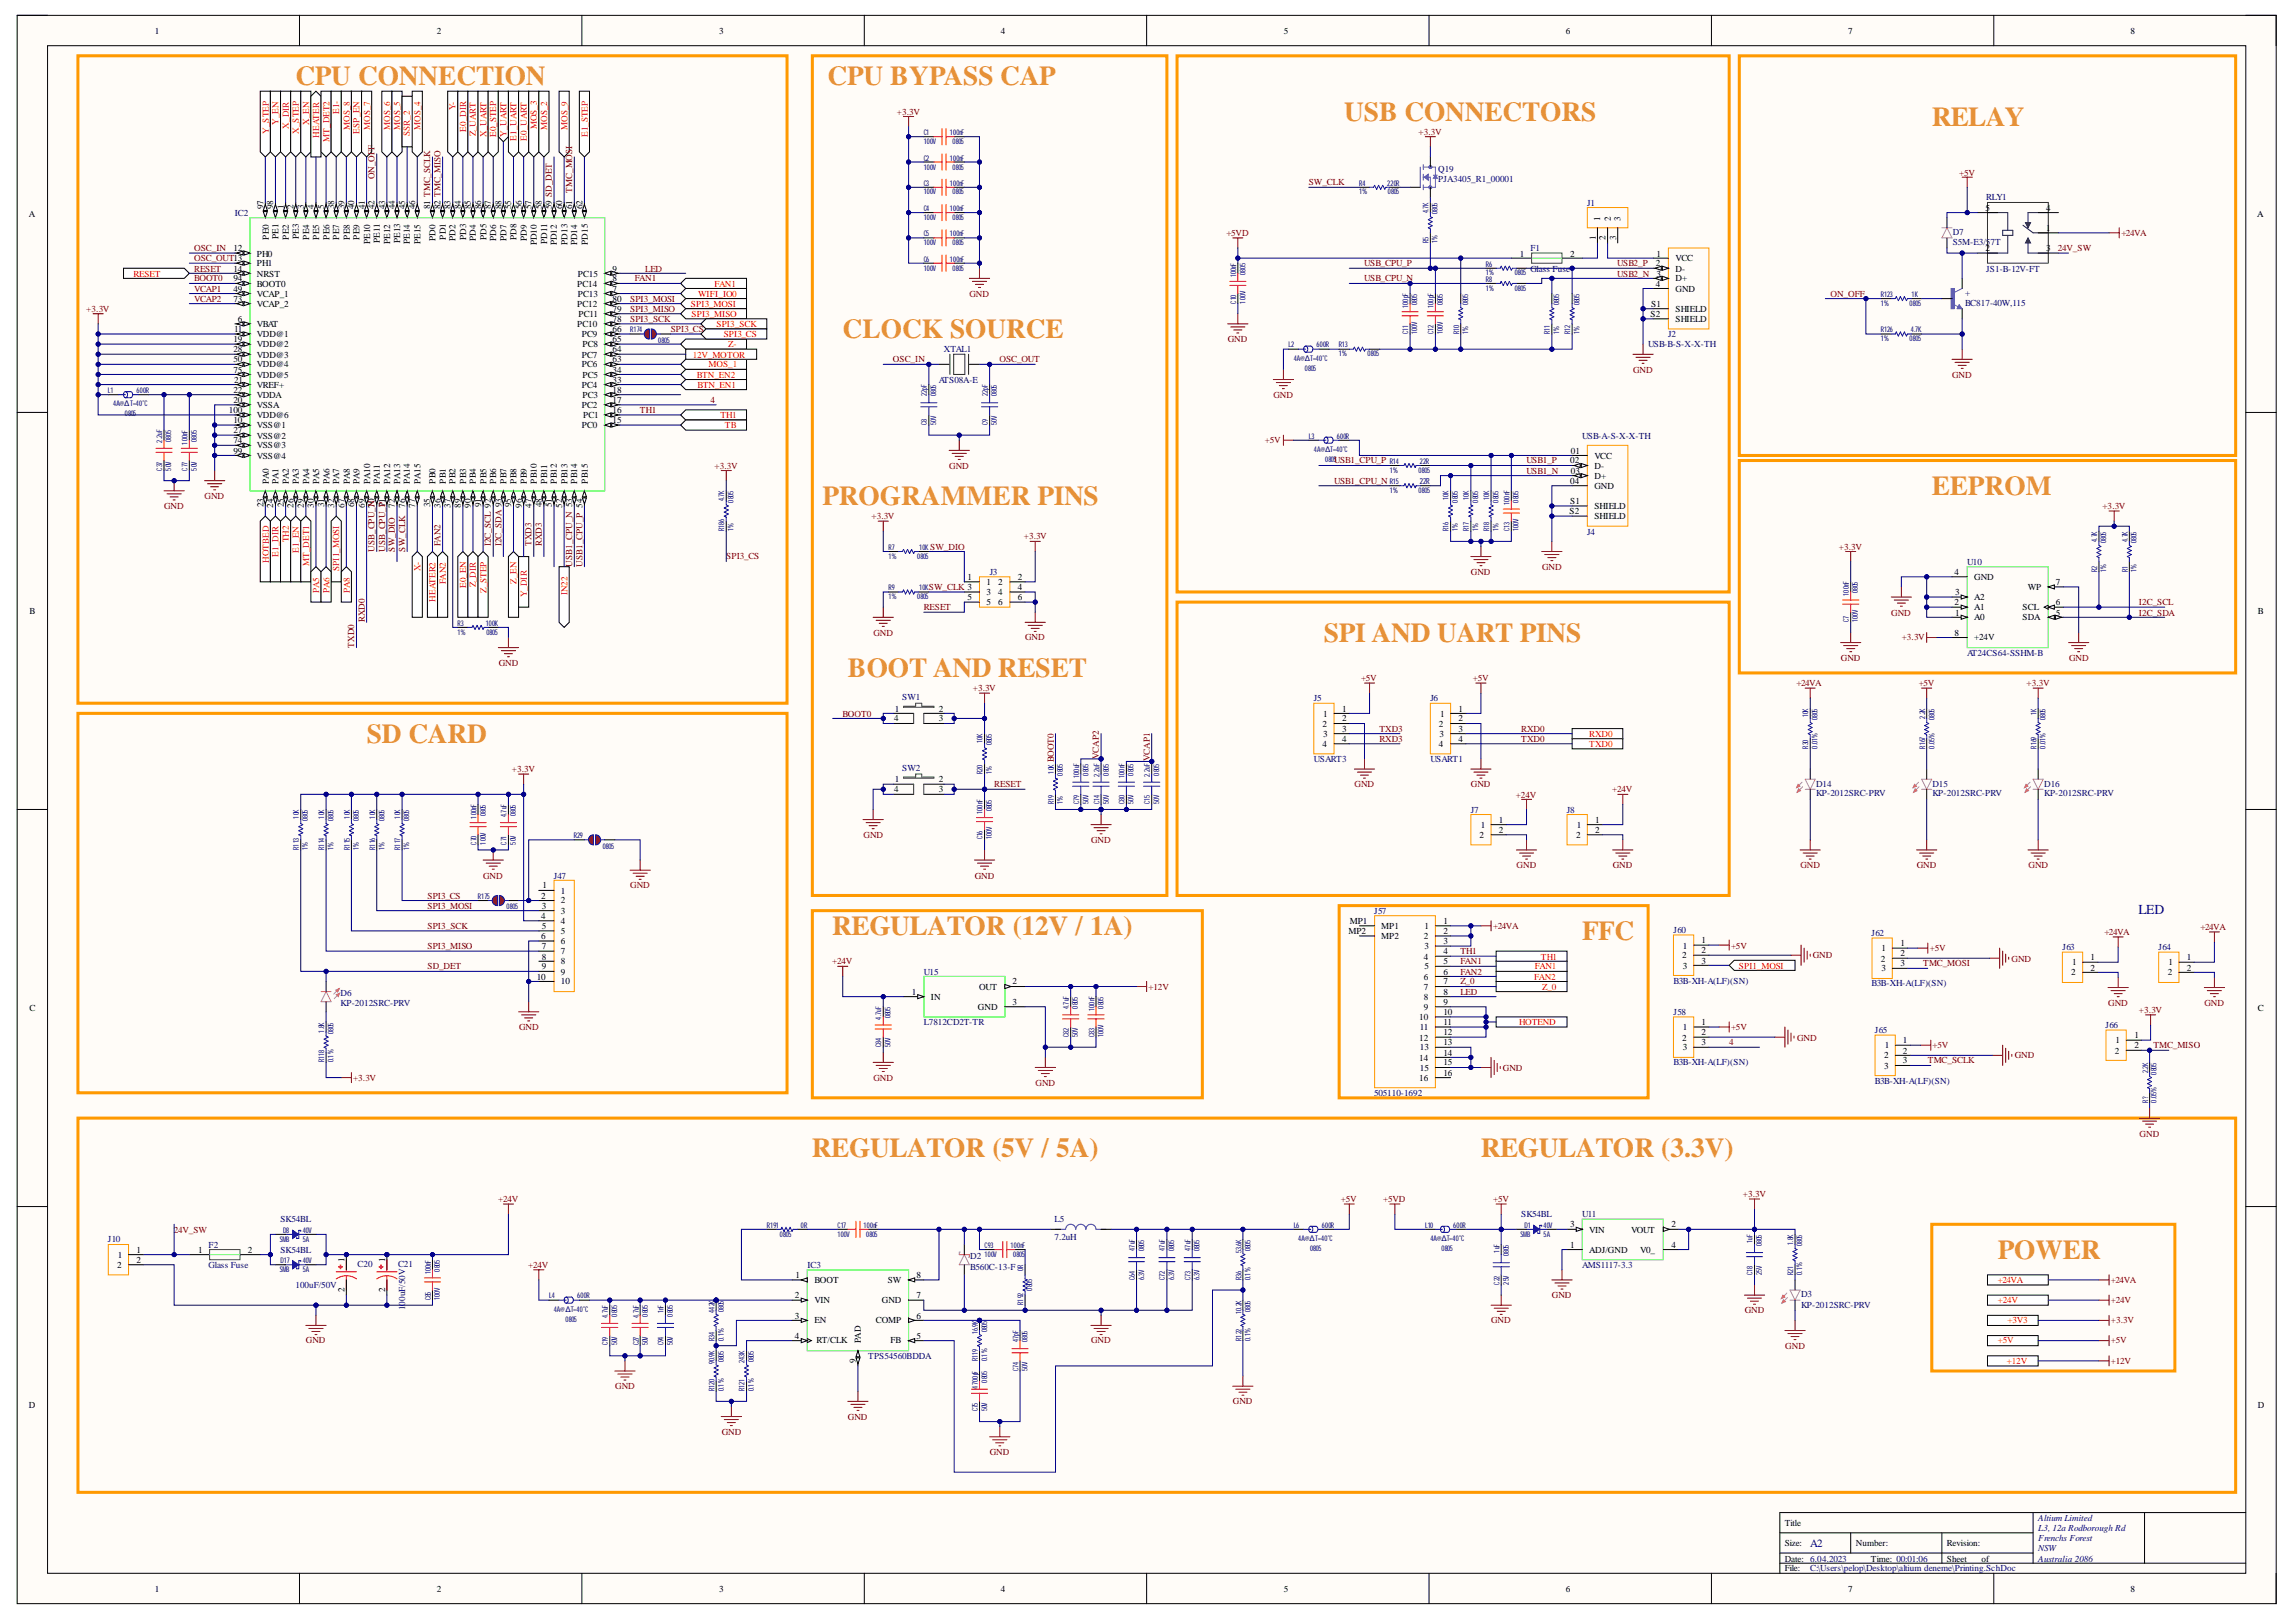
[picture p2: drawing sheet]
<svg xmlns="http://www.w3.org/2000/svg" width="297mm" height="210mm" viewBox="0 0 297 210" stroke-linecap="round" stroke-linejoin="round" font-family="sans-serif">
<defs><g id="words">
<g font-size="3.5" fill="#e69138">
<text x="38.2" y="11.1">CPU CONNECTION</text>
<text x="107.1" y="11.1">CPU BYPASS CAP</text>
<text x="173.9" y="15.6">USB CONNECTORS</text>
<text x="249.9" y="16.3">RELAY</text>
<text x="109" y="43.8">CLOCK SOURCE</text>
<text x="106.4" y="65.4">PROGRAMMER PINS</text>
<text x="249.9" y="64">EEPROM</text>
<text x="171.3" y="83">SPI AND UART PINS</text>
<text x="109.7" y="87.6">BOOT AND RESET</text>
<text x="47.4" y="96.1">SD CARD</text>
<text x="107.7" y="121.1">REGULATOR (12V / 1A)</text>
<text x="204.7" y="121.6">FFC</text>
<text x="105" y="149.8">REGULATOR (5V / 5A)</text>
<text x="191.6" y="149.8">REGULATOR (3.3V)</text>
<text x="258.5" y="162.9">POWER</text>
</g>
<text font-size="1.8" fill="#000080" x="276.6" y="118.3">LED</text>
<text font-size="1.4" fill="#000080" x="234.2" y="200.1">A2</text>
<g font-size="1.2">
<text x="20" y="4.4">1</text>
<text x="56.5" y="4.4">2</text>
<text x="93" y="4.4">3</text>
<text x="129.5" y="4.4">4</text>
<text x="166.1" y="4.4">5</text>
<text x="202.6" y="4.4">6</text>
<text x="239.1" y="4.4">7</text>
<text x="275.6" y="4.4">8</text>
<text x="3.7" y="28.1">A</text>
<text x="34.1" y="27.1" transform="rotate(-90 34.1 27.1)">97</text>
<text x="35.4" y="27.1" transform="rotate(-90 35.4 27.1)">98</text>
<text x="36.7" y="27.1" transform="rotate(-90 36.7 27.1)">1</text>
<text x="38" y="27.1" transform="rotate(-90 38 27.1)">2</text>
<text x="39.3" y="27.1" transform="rotate(-90 39.3 27.1)">3</text>
<text x="40.6" y="27.1" transform="rotate(-90 40.6 27.1)">4</text>
<text x="41.9" y="27.1" transform="rotate(-90 41.9 27.1)">5</text>
<text x="43.2" y="27.1" transform="rotate(-90 43.2 27.1)">38</text>
<text x="44.6" y="27.1" transform="rotate(-90 44.6 27.1)">39</text>
<text x="45.8" y="27.1" transform="rotate(-90 45.8 27.1)">40</text>
<text x="47.2" y="27.1" transform="rotate(-90 47.2 27.1)">41</text>
<text x="48.5" y="27.1" transform="rotate(-90 48.5 27.1)">42</text>
<text x="49.8" y="27.1" transform="rotate(-90 49.8 27.1)">43</text>
<text x="51.1" y="27.1" transform="rotate(-90 51.1 27.1)">44</text>
<text x="52.4" y="27.1" transform="rotate(-90 52.4 27.1)">45</text>
<text x="53.7" y="27.1" transform="rotate(-90 53.7 27.1)">46</text>
<text x="55.6" y="27.1" transform="rotate(-90 55.6 27.1)">81 TMC_SCLK</text>
<text x="57" y="27.1" transform="rotate(-90 57 27.1)">82 TMC_MISO</text>
<text x="58.3" y="27.1" transform="rotate(-90 58.3 27.1)">83</text>
<text x="59.6" y="27.1" transform="rotate(-90 59.6 27.1)">84</text>
<text x="60.9" y="27.1" transform="rotate(-90 60.9 27.1)">85</text>
<text x="62.2" y="27.1" transform="rotate(-90 62.2 27.1)">86</text>
<text x="63.5" y="27.1" transform="rotate(-90 63.5 27.1)">87</text>
<text x="64.9" y="27.1" transform="rotate(-90 64.9 27.1)">88</text>
<text x="66.1" y="27.1" transform="rotate(-90 66.1 27.1)">55</text>
<text x="67.5" y="27.1" transform="rotate(-90 67.5 27.1)">56</text>
<text x="68.8" y="27.1" transform="rotate(-90 68.8 27.1)">57</text>
<text x="70.1" y="27.1" transform="rotate(-90 70.1 27.1)">58</text>
<text x="71.4" y="27.1" transform="rotate(-90 71.4 27.1)">59 SD_DET</text>
<text x="72.7" y="27.1" transform="rotate(-90 72.7 27.1)">60</text>
<text x="74" y="27.1" transform="rotate(-90 74 27.1)">61</text>
<text x="75.4" y="27.1" transform="rotate(-90 75.4 27.1)">62</text>
<text x="207" y="28.5" transform="rotate(-90 207 28.5)">1</text>
<text x="208.4" y="28.5" transform="rotate(-90 208.4 28.5)">2</text>
<text x="209.7" y="28.5" transform="rotate(-90 209.7 28.5)">3</text>
<text x="256.9" y="27.3">5</text>
<text x="264.7" y="27.3">4</text>
<text x="264.7" y="29.9">1</text>
<text x="292" y="28.1">A</text>
<text x="30.2" y="32.5">12</text>
<text x="30.2" y="35.1">14</text>
<text x="33.2" y="33.2">PH0</text>
<text x="33.2" y="34.5">PH1</text>
<text x="33.2" y="35.8">NRST</text>
<text x="34.8" y="31" transform="rotate(-90 34.8 31)">PE0</text>
<text x="36" y="30.9" transform="rotate(-90 36 30.9)">PE1</text>
<text x="37.4" y="31" transform="rotate(-90 37.4 31)">PE2</text>
<text x="38.7" y="30.9" transform="rotate(-90 38.7 30.9)">PE3</text>
<text x="40" y="31" transform="rotate(-90 40 31)">PE4</text>
<text x="41.3" y="31" transform="rotate(-90 41.3 31)">PE5</text>
<text x="42.6" y="31" transform="rotate(-90 42.6 31)">PE6</text>
<text x="43.9" y="31" transform="rotate(-90 43.9 31)">PE7</text>
<text x="45.2" y="31" transform="rotate(-90 45.2 31)">PE8</text>
<text x="46.5" y="31" transform="rotate(-90 46.5 31)">PE9</text>
<text x="47.9" y="31.6" transform="rotate(-90 47.9 31.6)">PE10</text>
<text x="49.1" y="31.5" transform="rotate(-90 49.1 31.5)">PE11</text>
<text x="50.5" y="31.6" transform="rotate(-90 50.5 31.6)">PE12</text>
<text x="51.8" y="31.5" transform="rotate(-90 51.8 31.5)">PE13</text>
<text x="53" y="31.6" transform="rotate(-90 53 31.6)">PE14</text>
<text x="54.4" y="31.6" transform="rotate(-90 54.4 31.6)">PE15</text>
<text x="56.3" y="31.2" transform="rotate(-90 56.3 31.2)">PD0</text>
<text x="57.7" y="31" transform="rotate(-90 57.7 31)">PD1</text>
<text x="58.9" y="31.2" transform="rotate(-90 58.9 31.2)">PD2</text>
<text x="60.3" y="31.1" transform="rotate(-90 60.3 31.1)">PD3</text>
<text x="61.6" y="31.2" transform="rotate(-90 61.6 31.2)">PD4</text>
<text x="62.9" y="31.1" transform="rotate(-90 62.9 31.1)">PD5</text>
<text x="64.2" y="31.2" transform="rotate(-90 64.2 31.2)">PD6</text>
<text x="65.5" y="31.2" transform="rotate(-90 65.5 31.2)">PD7</text>
<text x="66.8" y="31.1" transform="rotate(-90 66.8 31.1)">PD8</text>
<text x="68.2" y="31.2" transform="rotate(-90 68.2 31.2)">PD9</text>
<text x="69.4" y="31.8" transform="rotate(-90 69.4 31.8)">PD10</text>
<text x="70.8" y="31.6" transform="rotate(-90 70.8 31.6)">PD11</text>
<text x="72.1" y="31.8" transform="rotate(-90 72.1 31.8)">PD12</text>
<text x="73.4" y="31.7" transform="rotate(-90 73.4 31.7)">PD13</text>
<text x="74.7" y="31.8" transform="rotate(-90 74.7 31.8)">PD14</text>
<text x="74.8" y="35.8">PC15</text>
<text x="76" y="31.7" transform="rotate(-90 76 31.7)">PD15</text>
<text x="79.2" y="35.1">9</text>
<text x="196.6" y="33.2">1</text>
<text x="203.1" y="33.2">2</text>
<text x="206.4" y="31" transform="rotate(-90 206.4 31)">1</text>
<text x="207.7" y="31.1" transform="rotate(-90 207.7 31.1)">2</text>
<text x="209.1" y="31" transform="rotate(-90 209.1 31)">3</text>
<text x="214.2" y="34.5">2</text>
<text x="214.3" y="33.2">1</text>
<text x="214.3" y="35.8">3</text>
<text x="216.8" y="33.8">VCC</text>
<text x="216.8" y="35.1">D-</text>
<text x="256.9" y="32.5">2</text>
<text x="264.7" y="32.5">3</text>
<text x="30.2" y="37.8">49</text>
<text x="30.2" y="39">73</text>
<text x="30.2" y="36.4">94</text>
<text x="30.8" y="41.6">6</text>
<text x="33.2" y="38.4">VCAP_1</text>
<text x="33.2" y="39.7">VCAP_2</text>
<text x="33.2" y="37.1">BOOT0</text>
<text x="74.7" y="37.1">PC14</text>
<text x="74.7" y="39.7">PC12</text>
<text x="74.8" y="38.4">PC13</text>
<text x="74.8" y="41.1">PC11</text>
<text x="79.2" y="37.8">7</text>
<text x="79.2" y="36.4">8</text>
<text x="79.2" y="41.6">78</text>
<text x="79.2" y="40.4">79</text>
<text x="79.2" y="39">80</text>
<text x="213.5" y="41.1">S2</text>
<text x="213.6" y="39.7">S1</text>
<text x="214.2" y="37.1">4</text>
<text x="216.8" y="36.4">D+</text>
<text x="216.8" y="37.8">GND</text>
<text x="216.8" y="40.4">SHIELD</text>
<text x="216.8" y="41.6">SHIELD</text>
<text x="30.2" y="46.9">50</text>
<text x="30.2" y="44.3">19</text>
<text x="30.2" y="45.6">28</text>
<text x="30.3" y="43">11</text>
<text x="33.2" y="47.6">VDD@4</text>
<text x="33.2" y="42.3">VBAT</text>
<text x="33.2" y="43.7">VDD@1</text>
<text x="33.2" y="44.9">VDD@2</text>
<text x="33.2" y="46.3">VDD@3</text>
<text x="74.7" y="42.3">PC10</text>
<text x="75.3" y="47.6">PC6</text>
<text x="75.3" y="46.3">PC7</text>
<text x="75.3" y="43.7">PC9</text>
<text x="75.4" y="44.9">PC8</text>
<text x="79.2" y="46.9">63</text>
<text x="79.2" y="45.6">64</text>
<text x="79.2" y="44.3">65</text>
<text x="79.2" y="43">66</text>
<text x="29.6" y="53.5">100</text>
<text x="30.2" y="52.1">20</text>
<text x="30.2" y="50.9">22</text>
<text x="30.2" y="48.2">75</text>
<text x="30.3" y="49.5">21</text>
<text x="33.2" y="52.8">VSSA</text>
<text x="33.2" y="50.2">VREF+</text>
<text x="33.2" y="51.5">VDDA</text>
<text x="33.2" y="48.9">VDD@5</text>
<text x="75.3" y="52.8">PC2</text>
<text x="75.3" y="50.2">PC4</text>
<text x="75.4" y="51.5">PC3</text>
<text x="75.4" y="48.9">PC5</text>
<text x="79.2" y="53.5">16</text>
<text x="79.2" y="52.1">17</text>
<text x="79.2" y="50.9">18</text>
<text x="79.2" y="49.5">33</text>
<text x="79.2" y="48.2">34</text>
<text x="30.2" y="54.7">10</text>
<text x="30.2" y="56.1">27</text>
<text x="30.2" y="57.4">74</text>
<text x="30.2" y="58.7">99</text>
<text x="33.2" y="55.4">VSS@1</text>
<text x="33.2" y="56.8">VSS@2</text>
<text x="33.2" y="58">VSS@3</text>
<text x="33.2" y="59.4">VSS@4</text>
<text x="33.2" y="54.1">VDD@6</text>
<text x="75.3" y="55.4">PC0</text>
<text x="75.4" y="54.1">PC1</text>
<text x="79.2" y="54.7">15</text>
<text x="203.1" y="60">02</text>
<text x="203.2" y="58.7">01</text>
<text x="206.3" y="59.4">VCC</text>
<text x="34.1" y="65.6" transform="rotate(-90 34.1 65.6)">23</text>
<text x="34.8" y="62.6" transform="rotate(-90 34.8 62.6)">PA0</text>
<text x="35.4" y="65.7" transform="rotate(-90 35.4 65.7)">24</text>
<text x="36" y="62.6" transform="rotate(-90 36 62.6)">PA1</text>
<text x="36.7" y="65.6" transform="rotate(-90 36.7 65.6)">25</text>
<text x="37.4" y="62.6" transform="rotate(-90 37.4 62.6)">PA2</text>
<text x="38" y="65.7" transform="rotate(-90 38 65.7)">26</text>
<text x="38.7" y="62.6" transform="rotate(-90 38.7 62.6)">PA3</text>
<text x="39.3" y="65.7" transform="rotate(-90 39.3 65.7)">29</text>
<text x="40" y="62.6" transform="rotate(-90 40 62.6)">PA4</text>
<text x="40.6" y="65.7" transform="rotate(-90 40.6 65.7)">30</text>
<text x="41.3" y="62.6" transform="rotate(-90 41.3 62.6)">PA5</text>
<text x="41.9" y="65.6" transform="rotate(-90 41.9 65.6)">31</text>
<text x="42.6" y="62.6" transform="rotate(-90 42.6 62.6)">PA6</text>
<text x="43.2" y="65.7" transform="rotate(-90 43.2 65.7)">32</text>
<text x="43.9" y="62.6" transform="rotate(-90 43.9 62.6)">PA7</text>
<text x="44.6" y="65.7" transform="rotate(-90 44.6 65.7)">67</text>
<text x="45.2" y="62.6" transform="rotate(-90 45.2 62.6)">PA8</text>
<text x="45.8" y="65.6" transform="rotate(-90 45.8 65.6)">68</text>
<text x="46.5" y="62.6" transform="rotate(-90 46.5 62.6)">PA9</text>
<text x="47.2" y="65.7" transform="rotate(-90 47.2 65.7)">69</text>
<text x="47.9" y="62.6" transform="rotate(-90 47.9 62.6)">PA10</text>
<text x="49.1" y="62.6" transform="rotate(-90 49.1 62.6)">PA11</text>
<text x="50.5" y="62.6" transform="rotate(-90 50.5 62.6)">PA12</text>
<text x="51.1" y="65.7" transform="rotate(-90 51.1 65.7)">72</text>
<text x="51.8" y="62.6" transform="rotate(-90 51.8 62.6)">PA13</text>
<text x="52.4" y="65.7" transform="rotate(-90 52.4 65.7)">76</text>
<text x="53" y="62.6" transform="rotate(-90 53 62.6)">PA14</text>
<text x="53.7" y="65.7" transform="rotate(-90 53.7 65.7)">77</text>
<text x="54.4" y="62.6" transform="rotate(-90 54.4 62.6)">PA15</text>
<text x="55.6" y="65.6" transform="rotate(-90 55.6 65.6)">35</text>
<text x="56.3" y="62.6" transform="rotate(-90 56.3 62.6)">PB0</text>
<text x="57" y="65.7" transform="rotate(-90 57 65.7)">36</text>
<text x="57.7" y="62.6" transform="rotate(-90 57.7 62.6)">PB1</text>
<text x="58.3" y="65.7" transform="rotate(-90 58.3 65.7)">37</text>
<text x="58.9" y="62.6" transform="rotate(-90 58.9 62.6)">PB2</text>
<text x="59.6" y="65.7" transform="rotate(-90 59.6 65.7)">89</text>
<text x="60.3" y="62.6" transform="rotate(-90 60.3 62.6)">PB3</text>
<text x="60.9" y="65.7" transform="rotate(-90 60.9 65.7)">90</text>
<text x="61.6" y="62.6" transform="rotate(-90 61.6 62.6)">PB4</text>
<text x="62.2" y="65.6" transform="rotate(-90 62.2 65.6)">91</text>
<text x="62.9" y="62.6" transform="rotate(-90 62.9 62.6)">PB5</text>
<text x="64.2" y="62.6" transform="rotate(-90 64.2 62.6)">PB6</text>
<text x="65.5" y="62.6" transform="rotate(-90 65.5 62.6)">PB7</text>
<text x="66.1" y="65.6" transform="rotate(-90 66.1 65.6)">95</text>
<text x="66.8" y="62.6" transform="rotate(-90 66.8 62.6)">PB8</text>
<text x="67.5" y="65.7" transform="rotate(-90 67.5 65.7)">96</text>
<text x="68.2" y="62.6" transform="rotate(-90 68.2 62.6)">PB9</text>
<text x="68.8" y="65.7" transform="rotate(-90 68.8 65.7)">47</text>
<text x="69.4" y="62.6" transform="rotate(-90 69.4 62.6)">PB10</text>
<text x="70.1" y="65.6" transform="rotate(-90 70.1 65.6)">48</text>
<text x="70.8" y="62.6" transform="rotate(-90 70.8 62.6)">PB11</text>
<text x="71.4" y="65.6" transform="rotate(-90 71.4 65.6)">51</text>
<text x="72.1" y="62.6" transform="rotate(-90 72.1 62.6)">PB12</text>
<text x="72.7" y="65.7" transform="rotate(-90 72.7 65.7)">52</text>
<text x="73.4" y="62.6" transform="rotate(-90 73.4 62.6)">PB13</text>
<text x="74.7" y="62.6" transform="rotate(-90 74.7 62.6)">PB14</text>
<text x="76" y="62.6" transform="rotate(-90 76 62.6)">PB15</text>
<text x="203.1" y="62.6">04</text>
<text x="203.1" y="65.2">S1</text>
<text x="203.2" y="61.3">03</text>
<text x="206.3" y="60.7">D-</text>
<text x="206.3" y="62">D+</text>
<text x="206.3" y="63.3">GND</text>
<text x="206.3" y="65.9">SHIELD</text>
<text x="203.1" y="66.6">S2</text>
<text x="206.3" y="67.2">SHIELD</text>
<text x="125.2" y="75">1</text>
<text x="125.2" y="77.6">5</text>
<text x="127.6" y="75.7">1</text>
<text x="127.6" y="77">3</text>
<text x="129.1" y="75.7">2</text>
<text x="129.1" y="77">4</text>
<text x="131.7" y="75">2</text>
<text x="131.7" y="76.4">4</text>
<text x="131.7" y="77.6">6</text>
<text x="252.9" y="74.4">4</text>
<text x="253" y="77">3</text>
<text x="255.4" y="77.6">A2</text>
<text x="255.4" y="75">GND</text>
<text x="262.3" y="76.4">WP</text>
<text x="266" y="75.7">7</text>
<text x="3.8" y="79.5">B</text>
<text x="127.6" y="78.3">5</text>
<text x="129.1" y="78.3">6</text>
<text x="252.9" y="82.3">8</text>
<text x="252.9" y="78.3">2</text>
<text x="253" y="79.7">1</text>
<text x="255.4" y="82.9">+24V</text>
<text x="255.4" y="80.3">A0</text>
<text x="255.4" y="79">A1</text>
<text x="261.7" y="80.3">SDA</text>
<text x="261.7" y="79">SCL</text>
<text x="266" y="79.7">5</text>
<text x="266" y="78.3">6</text>
<text x="292.1" y="79.5">B</text>
<text x="115.7" y="93.3">4</text>
<text x="115.8" y="92.1">1</text>
<text x="121.4" y="93.3">3</text>
<text x="121.4" y="92.1">2</text>
<text x="171.1" y="94">2</text>
<text x="171.2" y="92.8">1</text>
<text x="171.2" y="95.4">3</text>
<text x="173.6" y="92.1">1</text>
<text x="173.6" y="93.3">2</text>
<text x="173.6" y="94.7">3</text>
<text x="173.6" y="96">4</text>
<text x="186.1" y="94">2</text>
<text x="186.2" y="95.4">3</text>
<text x="186.3" y="92.8">1</text>
<text x="188.7" y="92.1">1</text>
<text x="188.7" y="93.3">2</text>
<text x="188.7" y="94.7">3</text>
<text x="188.7" y="96">4</text>
<text x="115.8" y="101.2">1</text>
<text x="121.4" y="101.2">2</text>
<text x="171.1" y="96.6">4</text>
<text x="186.1" y="96.6">4</text>
<text x="115.7" y="102.6">4</text>
<text x="121.4" y="102.6">3</text>
<text x="191.6" y="107.1">1</text>
<text x="193.9" y="106.4">1</text>
<text x="193.9" y="107.8">2</text>
<text x="204" y="107.1">1</text>
<text x="206.4" y="106.4">1</text>
<text x="206.4" y="107.8">2</text>
<text x="191.4" y="108.5">2</text>
<text x="203.9" y="108.5">2</text>
<text x="70" y="116.3">2</text>
<text x="70" y="118.9">4</text>
<text x="70.1" y="117.6">3</text>
<text x="70.2" y="115">1</text>
<text x="72.6" y="115.7">1</text>
<text x="72.6" y="116.9">2</text>
<text x="72.6" y="118.3">3</text>
<text x="72.6" y="119.5">4</text>
<text x="174.6" y="119.5">MP1</text>
<text x="186.7" y="119.5">1</text>
<text x="70" y="121.6">6</text>
<text x="70.1" y="120.2">5</text>
<text x="70.1" y="122.8">7</text>
<text x="70.1" y="124.2">8</text>
<text x="70.1" y="125.5">9</text>
<text x="72.6" y="120.9">5</text>
<text x="72.6" y="122.2">6</text>
<text x="72.6" y="123.5">7</text>
<text x="72.6" y="124.8">8</text>
<text x="174.5" y="120.9">MP2</text>
<text x="178.7" y="120.2">MP1</text>
<text x="178.7" y="121.6">MP2</text>
<text x="184.2" y="121.6">2</text>
<text x="184.2" y="124.2">4</text>
<text x="184.3" y="120.2">1</text>
<text x="184.3" y="122.8">3</text>
<text x="184.3" y="125.5">5</text>
<text x="186.7" y="120.9">2</text>
<text x="186.7" y="122.2">3</text>
<text x="186.7" y="123.5">4</text>
<text x="186.7" y="124.8">5</text>
<text x="217.6" y="124">2</text>
<text x="217.7" y="122.7">1</text>
<text x="217.7" y="125.4">3</text>
<text x="220.1" y="122.1">1</text>
<text x="220.1" y="123.3">2</text>
<text x="220.1" y="124.7">3</text>
<text x="243.3" y="124.4">2</text>
<text x="243.4" y="123.1">1</text>
<text x="243.4" y="125.7">3</text>
<text x="245.9" y="122.4">1</text>
<text x="245.9" y="123.8">2</text>
<text x="245.9" y="125">3</text>
<text x="268.1" y="124.9">1</text>
<text x="270.5" y="124.3">1</text>
<text x="270.5" y="125.6">2</text>
<text x="280.5" y="124.9">1</text>
<text x="282.9" y="124.3">1</text>
<text x="282.9" y="125.6">2</text>
<text x="3.8" y="130.9">C</text>
<text x="69.4" y="126.8">10</text>
<text x="72.6" y="126.1">9</text>
<text x="72.6" y="127.4">10</text>
<text x="118" y="128.7">1</text>
<text x="120.4" y="129.4">IN</text>
<text x="126.5" y="130.7">GND</text>
<text x="126.7" y="128.1">OUT</text>
<text x="131" y="127.4">2</text>
<text x="131" y="130">3</text>
<text x="184.2" y="126.8">6</text>
<text x="184.2" y="128.1">7</text>
<text x="184.2" y="129.4">8</text>
<text x="184.2" y="130.7">9</text>
<text x="186.7" y="126.1">6</text>
<text x="186.7" y="127.4">7</text>
<text x="186.7" y="128.7">8</text>
<text x="186.7" y="130">9</text>
<text x="186.7" y="131.4">10</text>
<text x="267.9" y="126.2">2</text>
<text x="280.4" y="126.2">2</text>
<text x="292.1" y="130.9">C</text>
<text x="183.6" y="132">10</text>
<text x="183.6" y="134.7">12</text>
<text x="183.6" y="137.3">14</text>
<text x="183.7" y="133.3">11</text>
<text x="183.7" y="135.9">13</text>
<text x="186.7" y="132.6">11</text>
<text x="186.7" y="134">12</text>
<text x="186.7" y="135.3">13</text>
<text x="186.7" y="136.6">14</text>
<text x="186.7" y="137.9">15</text>
<text x="217.6" y="134.7">2</text>
<text x="217.7" y="133.3">1</text>
<text x="217.7" y="135.9">3</text>
<text x="220.1" y="132.6">1</text>
<text x="220.1" y="134">2</text>
<text x="220.1" y="135.3">3</text>
<text x="243.7" y="136.9">2</text>
<text x="243.8" y="135.7">1</text>
<text x="246.2" y="135">1</text>
<text x="246.2" y="136.4">2</text>
<text x="246.2" y="137.6">3</text>
<text x="273.6" y="136.4">2</text>
<text x="273.7" y="135">1</text>
<text x="276.1" y="134.3">1</text>
<text x="276.1" y="135.7">2</text>
<text x="183.6" y="139.9">16</text>
<text x="183.7" y="138.5">15</text>
<text x="186.7" y="139.2">16</text>
<text x="243.7" y="138.3">3</text>
<text x="203.1" y="158.8">3</text>
<text x="203.1" y="161.4">1</text>
<text x="205.6" y="159.5">VIN</text>
<text x="211" y="159.5">VOUT</text>
<text x="216.3" y="158.8">2</text>
<text x="216.3" y="161.4">4</text>
<text x="15.1" y="164.1">2</text>
<text x="15.2" y="162.8">1</text>
<text x="17.7" y="162.1">1</text>
<text x="17.7" y="163.4">2</text>
<text x="25.6" y="162.1">1</text>
<text x="32.1" y="162.1">2</text>
<text x="44.6" y="167.2" transform="rotate(-90 44.6 167.2)">2</text>
<text x="44.6" y="163.3" transform="rotate(-90 44.6 163.3)">1</text>
<text x="49.8" y="167.2" transform="rotate(-90 49.8 167.2)">2</text>
<text x="49.8" y="163.3" transform="rotate(-90 49.8 163.3)">1</text>
<text x="102.9" y="165.4">1</text>
<text x="105.4" y="166">BOOT</text>
<text x="114.9" y="166">SW</text>
<text x="118.6" y="165.4">8</text>
<text x="205.6" y="162.1">ADJ/GND</text>
<text x="212.2" y="162.1">V0_</text>
<text x="102.8" y="170.7">3</text>
<text x="102.8" y="173.3">4</text>
<text x="102.8" y="168">2</text>
<text x="105.4" y="171.2">EN</text>
<text x="105.4" y="168.6">VIN</text>
<text x="105.6" y="173.9">RT/CLK</text>
<text x="111.4" y="173.9" transform="rotate(-90 111.4 173.9)">PAD</text>
<text x="113.3" y="171.2">COMP</text>
<text x="114.1" y="168.6">GND</text>
<text x="115.2" y="173.9">FB</text>
<text x="118.6" y="173.3">5</text>
<text x="118.6" y="170.7">6</text>
<text x="118.6" y="168">7</text>
<text x="110.7" y="176.4" transform="rotate(-90 110.7 176.4)">9</text>
<text x="3.7" y="182.2">D</text>
<text x="292.1" y="182.2">D</text>
<text x="230.9" y="197.4">Title</text>
<text x="230.9" y="200.1">Size:</text>
<text x="230.9" y="202.1">Date: 6.04.2023</text>
<text x="230.9" y="203.3">File:</text>
<text x="240.1" y="200.1">Number:</text>
<text x="242.1" y="202.1">Time: 00:01:06</text>
<text x="251.9" y="200.1">Revision:</text>
<text x="251.9" y="202.1">Sheet</text>
<text x="256.3" y="202.1">of</text>
<text x="20" y="206">1</text>
<text x="56.5" y="206">2</text>
<text x="93" y="206">3</text>
<text x="129.5" y="206">4</text>
<text x="166.1" y="206">5</text>
<text x="202.6" y="206">6</text>
<text x="239.1" y="206">7</text>
<text x="275.6" y="206">8</text>
</g>
<g font-size="1.2" fill="#f00">
<text x="34.8" y="17.3" transform="rotate(-90 34.8 17.3)">Y_STEP</text>
<text x="36" y="16.1" transform="rotate(-90 36 16.1)">Y_EN</text>
<text x="37.4" y="16.6" transform="rotate(-90 37.4 16.6)">X_DIR</text>
<text x="38.7" y="17.3" transform="rotate(-90 38.7 17.3)">X_STEP</text>
<text x="40" y="16.1" transform="rotate(-90 40 16.1)">X_EN</text>
<text x="41.3" y="17.8" transform="rotate(-90 41.3 17.8)">HEATER</text>
<text x="43.9" y="14.8" transform="rotate(-90 43.9 14.8)">E1-</text>
<text x="45.2" y="16.8" transform="rotate(-90 45.2 16.8)">MOS_8</text>
<text x="46.5" y="17.3" transform="rotate(-90 46.5 17.3)">ESP_EN</text>
<text x="47.9" y="16.8" transform="rotate(-90 47.9 16.8)">MOS_7</text>
<text x="50.5" y="16.8" transform="rotate(-90 50.5 16.8)">MOS_6</text>
<text x="51.8" y="16.8" transform="rotate(-90 51.8 16.8)">MOS_5</text>
<text x="53" y="17.6" transform="rotate(-90 53 17.6)">SSR_2</text>
<text x="54.4" y="16.8" transform="rotate(-90 54.4 16.8)">MOS_4</text>
<text x="58.9" y="14.3" transform="rotate(-90 58.9 14.3)">Y-</text>
<text x="60.3" y="17.1" transform="rotate(-90 60.3 17.1)">E0_DIR</text>
<text x="61.6" y="17.6" transform="rotate(-90 61.6 17.6)">Z_UART</text>
<text x="62.9" y="17.7" transform="rotate(-90 62.9 17.7)">X_UART</text>
<text x="64.2" y="17.7" transform="rotate(-90 64.2 17.7)">E0_STEP</text>
<text x="65.5" y="17.7" transform="rotate(-90 65.5 17.7)">Y_UART</text>
<text x="69.4" y="16.7" transform="rotate(-90 69.4 16.7)">MOS_3</text>
<text x="70.8" y="16.8" transform="rotate(-90 70.8 16.8)">MOS_2</text>
<text x="73.4" y="16.8" transform="rotate(-90 73.4 16.8)">MOS_9</text>
<text x="76" y="17.7" transform="rotate(-90 76 17.7)">E1_STEP</text>
<text x="42.6" y="18.3" transform="rotate(-90 42.6 18.3)">MT_DET2</text>
<text x="66.8" y="18.2" transform="rotate(-90 66.8 18.2)">E1_UART</text>
<text x="68.2" y="18.2" transform="rotate(-90 68.2 18.2)">E0_UART</text>
<text x="17.3" y="35.8">RESET</text>
<text x="89.4" y="39.7">SPI3_MOSI</text>
<text x="89.5" y="41.1">SPI3_MISO</text>
<text x="90.3" y="38.4">WIFI_IO0</text>
<text x="92.4" y="37.1">FAN1</text>
<text x="89.6" y="46.3">12V_MOTOR</text>
<text x="91.7" y="47.6">MOS_1</text>
<text x="92.7" y="42.3">SPI3_SCK</text>
<text x="93.6" y="43.7">SPI3_CS</text>
<text x="94.2" y="44.9">Z-</text>
<text x="90.2" y="48.9">BTN_EN2</text>
<text x="90.2" y="50.2">BTN_EN1</text>
<text x="93.2" y="54.1">TH1</text>
<text x="93.8" y="55.4">TB</text>
<text x="37.4" y="70.2" transform="rotate(-90 37.4 70.2)">TH2</text>
<text x="38.7" y="71.6" transform="rotate(-90 38.7 71.6)">E1_EN</text>
<text x="34.8" y="72.8" transform="rotate(-90 34.8 72.8)">HOTBED</text>
<text x="36" y="72.1" transform="rotate(-90 36 72.1)">E1_DIR</text>
<text x="40" y="73.2" transform="rotate(-90 40 73.2)">MT_DET1</text>
<text x="41.3" y="76.7" transform="rotate(-90 41.3 76.7)">PA5</text>
<text x="42.6" y="76.7" transform="rotate(-90 42.6 76.7)">PA6</text>
<text x="43.9" y="73.9" transform="rotate(-90 43.9 73.9)">SPI1_MOSI</text>
<text x="45.2" y="76.7" transform="rotate(-90 45.2 76.7)">PA8</text>
<text x="54.4" y="73.9" transform="rotate(-90 54.4 73.9)">X-</text>
<text x="56.3" y="77.9" transform="rotate(-90 56.3 77.9)">HEATER2</text>
<text x="57.7" y="75.6" transform="rotate(-90 57.7 75.6)">FAN2</text>
<text x="60.3" y="76.1" transform="rotate(-90 60.3 76.1)">E0_EN</text>
<text x="61.6" y="76" transform="rotate(-90 61.6 76)">Z_DIR</text>
<text x="62.9" y="76.7" transform="rotate(-90 62.9 76.7)">Z_STEP</text>
<text x="66.8" y="75.5" transform="rotate(-90 66.8 75.5)">Z_EN</text>
<text x="68.2" y="77.3" transform="rotate(-90 68.2 77.3)">Y_DIR</text>
<text x="73.4" y="77" transform="rotate(-90 73.4 77)">IN22</text>
<text x="205.6" y="95.4">RXD0</text>
<text x="205.6" y="96.6">TXD0</text>
<text x="198.6" y="125.5">FAN1</text>
<text x="199.3" y="124.2">TH1</text>
<text x="225" y="125.4">SPI1_MOSI</text>
<text x="198.5" y="126.8">FAN2</text>
<text x="199.5" y="128.1">Z_0</text>
<text x="196.5" y="132.6">HOTEND</text>
<text x="258.5" y="166">+24VA</text>
<text x="258.5" y="168.6">+24V</text>
<text x="258.5" y="173.9">+5V</text>
<text x="259.7" y="171.2">+3V3</text>
<text x="259.6" y="176.5">+12V</text>
</g>
<g font-size="1.2" fill="#800000">
<text x="116" y="14.9">+3.3V</text>
<text x="183.5" y="17.5">+3.3V</text>
<text x="48.5" y="23.2" transform="rotate(-90 48.5 23.2)">ON_OFF</text>
<text x="169.3" y="24">SW_CLK</text>
<text x="253.5" y="22.7">+5V</text>
<text x="74" y="24.9" transform="rotate(-90 74 24.9)">TMC_MOSI</text>
<text x="25.1" y="35.1">RESET</text>
<text x="25.1" y="33.8">OSC_OUT13</text>
<text x="25.1" y="32.5">OSC_IN</text>
<text x="83.5" y="35.1">LED</text>
<text x="158.7" y="30.6">+5VD</text>
<text x="176.5" y="34.5">USB_CPU_P</text>
<text x="209.2" y="34.5">USB2_P</text>
<text x="209.2" y="35.8">USB2_N</text>
<text x="266.2" y="32.5">24V_SW</text>
<text x="274.4" y="30.6">+24VA</text>
<text x="11.2" y="40.4">+3.3V</text>
<text x="25.1" y="39">VCAP2</text>
<text x="25.1" y="37.8">VCAP1</text>
<text x="25.1" y="36.4">BOOT0</text>
<text x="81.5" y="39">SPI3_MOSI</text>
<text x="81.5" y="40.4">SPI3_MISO</text>
<text x="81.5" y="41.6">SPI3_SCK</text>
<text x="82.1" y="36.4">FAN1</text>
<text x="125.4" y="38.4">GND</text>
<text x="176.5" y="36.4">USB_CPU_N</text>
<text x="236.8" y="38.4">ON_OFF</text>
<text x="86.8" y="43">SPI3_CS</text>
<text x="115.5" y="46.9">OSC_IN</text>
<text x="129.3" y="46.9">OSC_OUT</text>
<text x="158.8" y="44.3">GND</text>
<text x="82.8" y="53.5">TH1</text>
<text x="91.9" y="52.1">4</text>
<text x="164.8" y="51.5">GND</text>
<text x="211.3" y="48.2">GND</text>
<text x="252.5" y="48.9">GND</text>
<text x="163.7" y="57.4">+5V</text>
<text x="172.6" y="60">USB1_CPU_P</text>
<text x="197.5" y="60">USB1_P</text>
<text x="21.2" y="65.9">GND</text>
<text x="26.5" y="64.6">GND</text>
<text x="49.8" y="65.6" transform="rotate(-90 49.8 65.6)">P</text>
<text x="92.4" y="60.7">+3.3V</text>
<text x="122.8" y="60.7">GND</text>
<text x="172.6" y="62.6">USB1_CPU_N</text>
<text x="197.5" y="61.3">USB1_N</text>
<text x="272" y="65.9">+3.3V</text>
<text x="48.5" y="71.4" transform="rotate(-90 48.5 71.4)">USB_CPU_7N0</text>
<text x="49.8" y="71.4" transform="rotate(-90 49.8 71.4)">USB_CPU_71</text>
<text x="51.1" y="71.4" transform="rotate(-90 51.1 71.4)">SW_DIO</text>
<text x="52.4" y="71.4" transform="rotate(-90 52.4 71.4)">SW_CLK</text>
<text x="57" y="70.7" transform="rotate(-90 57 70.7)">FAN2</text>
<text x="63.5" y="70.7" transform="rotate(-90 63.5 70.7)">I2C_SCL 92</text>
<text x="64.9" y="70.7" transform="rotate(-90 64.9 70.7)">I2C_SDA 93</text>
<text x="68.8" y="70.7" transform="rotate(-90 68.8 70.7)">TXD3</text>
<text x="70.1" y="70.7" transform="rotate(-90 70.1 70.7)">RXD3</text>
<text x="112.7" y="67.2">+3.3V</text>
<text x="120.3" y="71.1">SW_DIO</text>
<text x="132.4" y="69.8">+3.3V</text>
<text x="237.9" y="71.1">+3.3V</text>
<text x="74" y="73.3" transform="rotate(-90 74 73.3)">USB1_CPU_N 53</text>
<text x="75.4" y="73.3" transform="rotate(-90 75.4 73.3)">USB1_CPU_P 54</text>
<text x="94" y="72.4">SPI3_CS</text>
<text x="120.2" y="76.4">SW_CLK 3</text>
<text x="190.3" y="74.4">GND</text>
<text x="199.5" y="73.7">GND</text>
<text x="45.8" y="83.8" transform="rotate(-90 45.8 83.8)">TXD0</text>
<text x="47.2" y="80.5" transform="rotate(-90 47.2 80.5)">RXD0</text>
<text x="113" y="82.3">GND</text>
<text x="119.5" y="79">RESET</text>
<text x="132.6" y="82.9">GND</text>
<text x="244.7" y="79.7">GND</text>
<text x="246" y="82.9">+3.3V</text>
<text x="276.7" y="78.3">I2C_SCL</text>
<text x="276.7" y="79.7">I2C_SDA</text>
<text x="64.5" y="86.2">GND</text>
<text x="125.8" y="89.5">+3.3V</text>
<text x="176.1" y="88.1">+5V</text>
<text x="190.5" y="88.1">+5V</text>
<text x="232.4" y="88.8">+24VA</text>
<text x="238.2" y="85.5">GND</text>
<text x="248.2" y="88.8">+5V</text>
<text x="262.2" y="88.8">+3.3V</text>
<text x="267.7" y="85.5">GND</text>
<text x="109" y="92.8">BOOT0</text>
<text x="178.5" y="94.7">TXD3</text>
<text x="178.5" y="96">RXD3</text>
<text x="196.8" y="94.7">RXD0</text>
<text x="196.8" y="96">TXD0</text>
<text x="66.2" y="99.9">+3.3V</text>
<text x="128.6" y="101.9">RESET</text>
<text x="136.3" y="98.7" transform="rotate(-90 136.3 98.7)">BOOT0</text>
<text x="142.2" y="98.2" transform="rotate(-90 142.2 98.2)">VCAP2</text>
<text x="148.8" y="98.5" transform="rotate(-90 148.8 98.5)">VCAP1</text>
<text x="175.2" y="101.9">GND</text>
<text x="190.3" y="101.9">GND</text>
<text x="196.1" y="103.2">+24V</text>
<text x="208.6" y="102.6">+24V</text>
<text x="62.5" y="113.7">GND</text>
<text x="111.7" y="108.5">GND</text>
<text x="126.1" y="113.7">GND</text>
<text x="141.2" y="109.1">GND</text>
<text x="196.2" y="112.4">GND</text>
<text x="208.6" y="112.4">GND</text>
<text x="232.9" y="112.4">GND</text>
<text x="248" y="112.4">GND</text>
<text x="262.4" y="112.4">GND</text>
<text x="55.3" y="117.6">SPI3_MOSI</text>
<text x="55.3" y="116.3">SPI3_CS</text>
<text x="81.5" y="115">GND</text>
<text x="55.3" y="120.2">SPI3_SCK</text>
<text x="55.3" y="122.8">SPI3_MISO</text>
<text x="55.3" y="125.5">SD_DET</text>
<text x="107.7" y="124.8">+24V</text>
<text x="188.9" y="124.8">FAN1</text>
<text x="188.9" y="123.5">TH1</text>
<text x="193.2" y="120.2">+24VA</text>
<text x="224" y="122.7">+5V</text>
<text x="234.5" y="124">GND</text>
<text x="248.8" y="125">TMC_MOSI</text>
<text x="249.7" y="123.1">+5V</text>
<text x="260.2" y="124.4">GND</text>
<text x="272.2" y="121">+24VA</text>
<text x="284.7" y="120.4">+24VA</text>
<text x="148.6" y="128.1">+12V</text>
<text x="188.9" y="126.1">FAN2</text>
<text x="188.9" y="127.4">Z_0</text>
<text x="188.9" y="128.7">LED</text>
<text x="272.8" y="130.2">GND</text>
<text x="276.7" y="131.1">+3.3V</text>
<text x="285.2" y="130.2">GND</text>
<text x="67.2" y="133.3">GND</text>
<text x="223.7" y="135.3">4</text>
<text x="224" y="133.3">+5V</text>
<text x="232.5" y="134.7">GND</text>
<text x="249.4" y="137.6">TMC_SCLK</text>
<text x="250" y="135.7">+5V</text>
<text x="260.7" y="136.9">GND</text>
<text x="278.6" y="135.7">TMC_MISO</text>
<text x="45.7" y="139.9">+3.3V</text>
<text x="113" y="139.9">GND</text>
<text x="134" y="140.5">GND</text>
<text x="194.4" y="138.5">GND</text>
<text x="276.8" y="147.1">GND</text>
<text x="64.4" y="155.5">+24V</text>
<text x="173.5" y="155.5">+5V</text>
<text x="179" y="155.5">+5VD</text>
<text x="193.2" y="155.5">+5V</text>
<text x="225.5" y="154.9">+3.3V</text>
<text x="22.5" y="159.5">24V_SW</text>
<text x="68.3" y="164.1">+24V</text>
<text x="273.1" y="166">+24VA</text>
<text x="39.6" y="173.9">GND</text>
<text x="141.2" y="173.9">GND</text>
<text x="192.9" y="171.2">GND</text>
<text x="200.8" y="168">GND</text>
<text x="225.7" y="170">GND</text>
<text x="273.1" y="168.6">+24V</text>
<text x="273.1" y="171.2">+3.3V</text>
<text x="273.1" y="173.9">+5V</text>
<text x="79.6" y="179.8">GND</text>
<text x="231" y="174.5">GND</text>
<text x="273.1" y="176.5">+12V</text>
<text x="93.4" y="185.7">GND</text>
<text x="109.7" y="183.7">GND</text>
<text x="159.5" y="181.7">GND</text>
<text x="128" y="188.3">GND</text>
</g>
<g font-size="1.2" fill="#000080">
<text x="186.1" y="22.2">Q19</text>
<text x="186.1" y="23.6">PJA3405_R1_00001</text>
<text x="30.4" y="28">IC2</text>
<text x="205.3" y="26.6">J1</text>
<text x="256.9" y="25.9">RLY1</text>
<text x="198" y="32.5">F1</text>
<text x="198" y="35.1">Glass Fuse</text>
<text x="252.6" y="30.4">D7</text>
<text x="252.6" y="31.8">S5M-E3/57T</text>
<text x="256.9" y="35.1">JS1-B-12V-FT</text>
<text x="254.2" y="38.3">+</text>
<text x="254.2" y="39.6">BC817-40W,115</text>
<text x="122.1" y="45.6">XTAL1</text>
<text x="213.2" y="44.9">USB-B-S-X-X-TH</text>
<text x="215.8" y="43.7">J2</text>
<text x="121.4" y="49.5">ATS08A-E</text>
<text x="204.7" y="56.8">USB-A-S-X-X-TH</text>
<text x="205.3" y="69.2">J4</text>
<text x="128" y="74.4">J3</text>
<text x="254.5" y="73.1">U10</text>
<text x="254.5" y="84.9">AT24CS64-SSHM-B</text>
<text x="116.7" y="90.6">SW1</text>
<text x="170" y="90.7">J5</text>
<text x="185" y="90.7">J6</text>
<text x="116.7" y="99.8">SW2</text>
<text x="170" y="98.6">USART3</text>
<text x="185" y="98.6">USART1</text>
<text x="234.9" y="101.8">D14</text>
<text x="250" y="101.8">D15</text>
<text x="264.5" y="101.8">D16</text>
<text x="190.3" y="105.2">J7</text>
<text x="202.7" y="105.2">J8</text>
<text x="234.9" y="103.1">KP-2012SRC-PRV</text>
<text x="250" y="103.1">KP-2012SRC-PRV</text>
<text x="264.5" y="103.1">KP-2012SRC-PRV</text>
<text x="71.6" y="113.7">J47</text>
<text x="177.8" y="118.3">J57</text>
<text x="216.5" y="120.7">J60</text>
<text x="242.1" y="121.1">J62</text>
<text x="266.8" y="123">J63</text>
<text x="279.3" y="123">J64</text>
<text x="44.1" y="128.8">D6</text>
<text x="44.1" y="130.2">KP-2012SRC-PRV</text>
<text x="119.5" y="126.1">U15</text>
<text x="216.5" y="131.4">J58</text>
<text x="216.5" y="127.3">B3B-XH-A(LF)(SN)</text>
<text x="242.1" y="127.6">B3B-XH-A(LF)(SN)</text>
<text x="119.5" y="132.6">L7812CD2T-TR</text>
<text x="216.5" y="137.9">B3B-XH-A(LF)(SN)</text>
<text x="242.6" y="133.7">J65</text>
<text x="272.4" y="133.1">J66</text>
<text x="177.8" y="141.8">505110-1692</text>
<text x="242.6" y="140.2">B3B-XH-A(LF)(SN)</text>
<text x="14" y="160.8">J10</text>
<text x="27" y="161.4">F2</text>
<text x="36.3" y="158.1">SK54BL</text>
<text x="136.4" y="158.1">L5</text>
<text x="136.4" y="160.5">7.2uH</text>
<text x="196.8" y="157.6">SK54BL</text>
<text x="204.7" y="157.6">U11</text>
<text x="27" y="164.1">Glass Fuse</text>
<text x="36.3" y="162.1">SK54BL</text>
<text x="38.2" y="166.7">100uF/50V</text>
<text x="46.3" y="164">C20</text>
<text x="51.5" y="164">C21</text>
<text x="104.4" y="164.1">IC3</text>
<text x="125.5" y="163">D2</text>
<text x="125.5" y="164.3">B560C-13-F</text>
<text x="204.7" y="164.1">AMS1117-3.3</text>
<text x="233" y="167.9">D3</text>
<text x="52.4" y="169.6" transform="rotate(-90 52.4 169.6)">100uF/50V</text>
<text x="233" y="169.2">KP-2012SRC-PRV</text>
<text x="112.3" y="175.9">TPS54560BDDA</text>
<text x="263.7" y="196.8">Altium Limited</text>
<text x="234.2" y="203.3">C:\Users\pelop\Desktop\altium deneme\Printing.SchDoc</text>
<text x="263.7" y="198.1">L3, 12a Rodborough Rd</text>
<text x="263.7" y="199.5">Frenchs Forest</text>
<text x="263.7" y="200.7">NSW</text>
<text x="263.7" y="202.1">Australia 2086</text>
</g>
<text font-size="1.1" fill="#000080" x="183.7" y="62.6">22R</text>
<g font-size="1" fill="#000080">
<text x="119.5" y="17.5">C1</text>
<text x="122.9" y="17.5">100nF</text>
<text x="119.5" y="18.7">100V</text>
<text x="119.5" y="22">100V</text>
<text x="119.5" y="20.8">C2</text>
<text x="122.9" y="20.8">100nF</text>
<text x="123.2" y="18.7">0805</text>
<text x="123.2" y="22">0805</text>
<text x="119.5" y="25.2">100V</text>
<text x="119.5" y="24.1">C3</text>
<text x="119.5" y="28.5">100V</text>
<text x="119.5" y="27.3">C4</text>
<text x="122.9" y="24.1">100nF</text>
<text x="122.9" y="27.3">100nF</text>
<text x="123.2" y="25.2">0805</text>
<text x="123.2" y="28.5">0805</text>
<text x="175.8" y="25.2">1%</text>
<text x="175.8" y="24.1">R4</text>
<text x="179.5" y="24.1">220R</text>
<text x="179.6" y="25.2">0805</text>
<text x="184.8" y="27.6" transform="rotate(-90 184.8 27.6)">4.7K</text>
<text x="186" y="27.7" transform="rotate(-90 186 27.7)">0805</text>
<text x="119.5" y="31.8">100V</text>
<text x="119.5" y="30.6">C5</text>
<text x="119.5" y="35.1">100V</text>
<text x="119.5" y="33.9">C6</text>
<text x="122.9" y="30.6">100nF</text>
<text x="122.9" y="33.9">100nF</text>
<text x="123.2" y="31.8">0805</text>
<text x="123.2" y="35.1">0805</text>
<text x="159.9" y="35.9" transform="rotate(-90 159.9 35.9)">100nF</text>
<text x="161.1" y="35.6" transform="rotate(-90 161.1 35.6)">0805</text>
<text x="184.8" y="31.4" transform="rotate(-90 184.8 31.4)">R5</text>
<text x="186" y="31.4" transform="rotate(-90 186 31.4)">1%</text>
<text x="192.2" y="35.6">1%</text>
<text x="192.2" y="34.5">R6</text>
<text x="196" y="35.6">0805</text>
<text x="159.9" y="39.3" transform="rotate(-90 159.9 39.3)">C10</text>
<text x="161.1" y="39.3" transform="rotate(-90 161.1 39.3)">100V</text>
<text x="182.2" y="39.9" transform="rotate(-90 182.2 39.9)">100pF</text>
<text x="183.4" y="39.5" transform="rotate(-90 183.4 39.5)">0805</text>
<text x="185.5" y="39.9" transform="rotate(-90 185.5 39.9)">100pF</text>
<text x="186.7" y="39.5" transform="rotate(-90 186.7 39.5)">0805</text>
<text x="190" y="39.5" transform="rotate(-90 190 39.5)">0805</text>
<text x="192.2" y="37.7">1%</text>
<text x="192.2" y="36.5">R8</text>
<text x="196" y="37.7">0805</text>
<text x="201.7" y="39.5" transform="rotate(-90 201.7 39.5)">0805</text>
<text x="204.3" y="39.5" transform="rotate(-90 204.3 39.5)">0805</text>
<text x="243.3" y="39.6">1%</text>
<text x="243.3" y="38.4">R123</text>
<text x="247" y="39.6">0805</text>
<text x="247.3" y="38.4">1K</text>
<text x="81.5" y="43">R174</text>
<text x="85.2" y="44.3">0805</text>
<text x="166.7" y="44.9">L2</text>
<text x="167.4" y="46.7">4A@ΔT=40°C</text>
<text x="168.8" y="48">0805</text>
<text x="170.3" y="44.9">600R</text>
<text x="173.2" y="46.1">1%</text>
<text x="173.2" y="44.9">R13</text>
<text x="176.9" y="46.1">0805</text>
<text x="182.2" y="43.2" transform="rotate(-90 182.2 43.2)">C11</text>
<text x="183.4" y="43.2" transform="rotate(-90 183.4 43.2)">100V</text>
<text x="185.5" y="43.2" transform="rotate(-90 185.5 43.2)">C12</text>
<text x="186.7" y="43.2" transform="rotate(-90 186.7 43.2)">100V</text>
<text x="188.8" y="43.2" transform="rotate(-90 188.8 43.2)">R10</text>
<text x="190" y="43.2" transform="rotate(-90 190 43.2)">1%</text>
<text x="200.5" y="43.2" transform="rotate(-90 200.5 43.2)">R11</text>
<text x="201.7" y="43.2" transform="rotate(-90 201.7 43.2)">1%</text>
<text x="203.1" y="43.2" transform="rotate(-90 203.1 43.2)">R12</text>
<text x="204.3" y="43.2" transform="rotate(-90 204.3 43.2)">1%</text>
<text x="243.3" y="44.2">1%</text>
<text x="243.3" y="43">R126</text>
<text x="247" y="44.2">0805</text>
<text x="247.2" y="43">4.7K</text>
<text x="14" y="50.9">L1</text>
<text x="14.6" y="52.5">4A@ΔT=40°C</text>
<text x="16.2" y="53.9">0805</text>
<text x="17.7" y="50.9">600R</text>
<text x="119.9" y="51.3" transform="rotate(-90 119.9 51.3)">22pF</text>
<text x="121.1" y="51.3" transform="rotate(-90 121.1 51.3)">0805</text>
<text x="127.8" y="51.3" transform="rotate(-90 127.8 51.3)">22pF</text>
<text x="129" y="51.3" transform="rotate(-90 129 51.3)">0805</text>
<text x="21" y="57.3" transform="rotate(-90 21 57.3)">2.2uF</text>
<text x="22.2" y="57.2" transform="rotate(-90 22.2 57.2)">0805</text>
<text x="24.3" y="57.5" transform="rotate(-90 24.3 57.5)">100nF</text>
<text x="25.5" y="57.2" transform="rotate(-90 25.5 57.2)">0805</text>
<text x="119.9" y="55" transform="rotate(-90 119.9 55)">C8</text>
<text x="121.1" y="55" transform="rotate(-90 121.1 55)">50V</text>
<text x="127.8" y="55" transform="rotate(-90 127.8 55)">C9</text>
<text x="129" y="55" transform="rotate(-90 129 55)">50V</text>
<text x="169.3" y="56.8">L3</text>
<text x="170" y="58.5">4A@ΔT=40°C</text>
<text x="171.4" y="59.8">0805</text>
<text x="173" y="56.8">600R</text>
<text x="21" y="60.9" transform="rotate(-90 21 60.9)">C37</text>
<text x="22.2" y="60.9" transform="rotate(-90 22.2 60.9)">50V</text>
<text x="24.3" y="60.9" transform="rotate(-90 24.3 60.9)">C77</text>
<text x="25.5" y="60.9" transform="rotate(-90 25.5 60.9)">50V</text>
<text x="93.7" y="64.9" transform="rotate(-90 93.7 64.9)">4.7K</text>
<text x="94.9" y="65" transform="rotate(-90 94.9 65)">0805</text>
<text x="179.8" y="61.2">1%</text>
<text x="179.8" y="60.1">R14</text>
<text x="179.8" y="63.9">1%</text>
<text x="179.8" y="62.7">R15</text>
<text x="183.5" y="61.2">0805</text>
<text x="183.5" y="63.9">0805</text>
<text x="183.7" y="60.1">22R</text>
<text x="187.4" y="64.7" transform="rotate(-90 187.4 64.7)">10K</text>
<text x="188.6" y="65" transform="rotate(-90 188.6 65)">0805</text>
<text x="190" y="64.7" transform="rotate(-90 190 64.7)">10K</text>
<text x="191.2" y="65" transform="rotate(-90 191.2 65)">0805</text>
<text x="192.7" y="64.7" transform="rotate(-90 192.7 64.7)">10K</text>
<text x="193.8" y="65" transform="rotate(-90 193.8 65)">0805</text>
<text x="195.3" y="65.4" transform="rotate(-90 195.3 65.4)">100nF</text>
<text x="196.5" y="65" transform="rotate(-90 196.5 65)">0805</text>
<text x="93.7" y="68.8" transform="rotate(-90 93.7 68.8)">R186</text>
<text x="94.9" y="68.8" transform="rotate(-90 94.9 68.8)">1%</text>
<text x="114.9" y="71.1">R7</text>
<text x="118.9" y="71.1">10K</text>
<text x="187.4" y="68.8" transform="rotate(-90 187.4 68.8)">R16</text>
<text x="188.6" y="68.8" transform="rotate(-90 188.6 68.8)">1%</text>
<text x="190" y="68.8" transform="rotate(-90 190 68.8)">R17</text>
<text x="191.2" y="68.8" transform="rotate(-90 191.2 68.8)">1%</text>
<text x="192.7" y="68.8" transform="rotate(-90 192.7 68.8)">R18</text>
<text x="193.8" y="68.8" transform="rotate(-90 193.8 68.8)">1%</text>
<text x="195.3" y="68.8" transform="rotate(-90 195.3 68.8)">C13</text>
<text x="196.5" y="68.8" transform="rotate(-90 196.5 68.8)">100V</text>
<text x="271.3" y="70.1" transform="rotate(-90 271.3 70.1)">4.7K</text>
<text x="272.5" y="70.3" transform="rotate(-90 272.5 70.3)">0805</text>
<text x="275.3" y="70.1" transform="rotate(-90 275.3 70.1)">4.7K</text>
<text x="276.4" y="70.3" transform="rotate(-90 276.4 70.3)">0805</text>
<text x="114.9" y="72.3">1%</text>
<text x="114.9" y="77.5">1%</text>
<text x="114.9" y="76.4">R9</text>
<text x="118.7" y="72.3">0805</text>
<text x="118.7" y="77.5">0805</text>
<text x="118.9" y="76.4">10K</text>
<text x="239.2" y="77.1" transform="rotate(-90 239.2 77.1)">100nF</text>
<text x="240.4" y="76.8" transform="rotate(-90 240.4 76.8)">0805</text>
<text x="271.3" y="74" transform="rotate(-90 271.3 74)">R2</text>
<text x="272.5" y="74" transform="rotate(-90 272.5 74)">1%</text>
<text x="275.3" y="74" transform="rotate(-90 275.3 74)">R1</text>
<text x="276.4" y="74" transform="rotate(-90 276.4 74)">1%</text>
<text x="59.2" y="82.2">1%</text>
<text x="59.2" y="81">R3</text>
<text x="62.8" y="81">100K</text>
<text x="62.9" y="82.2">0805</text>
<text x="239.2" y="80.5" transform="rotate(-90 239.2 80.5)">C7</text>
<text x="240.4" y="80.5" transform="rotate(-90 240.4 80.5)">100V</text>
<text x="233.9" y="92.8" transform="rotate(-90 233.9 92.8)">10K</text>
<text x="235.1" y="93.2" transform="rotate(-90 235.1 93.2)">0805</text>
<text x="249.1" y="93" transform="rotate(-90 249.1 93)">2.2K</text>
<text x="250.3" y="93.2" transform="rotate(-90 250.3 93.2)">0805</text>
<text x="263.4" y="92.5" transform="rotate(-90 263.4 92.5)">1K</text>
<text x="264.6" y="93.2" transform="rotate(-90 264.6 93.2)">0805</text>
<text x="127.1" y="100.2" transform="rotate(-90 127.1 100.2)">R20</text>
<text x="127.1" y="96.1" transform="rotate(-90 127.1 96.1)">10K</text>
<text x="128.3" y="100.2" transform="rotate(-90 128.3 100.2)">1%</text>
<text x="128.3" y="96.5" transform="rotate(-90 128.3 96.5)">0805</text>
<text x="136.3" y="100.1" transform="rotate(-90 136.3 100.1)">10K</text>
<text x="137.5" y="100.4" transform="rotate(-90 137.5 100.4)">0805</text>
<text x="139.6" y="100.7" transform="rotate(-90 139.6 100.7)">100uF</text>
<text x="140.8" y="100.4" transform="rotate(-90 140.8 100.4)">0805</text>
<text x="142.3" y="100.5" transform="rotate(-90 142.3 100.5)">2.2uF</text>
<text x="143.4" y="100.4" transform="rotate(-90 143.4 100.4)">0805</text>
<text x="145.5" y="100.7" transform="rotate(-90 145.5 100.7)">100nF</text>
<text x="146.7" y="100.4" transform="rotate(-90 146.7 100.4)">0805</text>
<text x="148.8" y="100.5" transform="rotate(-90 148.8 100.5)">2.2uF</text>
<text x="149.9" y="100.4" transform="rotate(-90 149.9 100.4)">0805</text>
<text x="233.9" y="96.9" transform="rotate(-90 233.9 96.9)">R30</text>
<text x="235.1" y="96.9" transform="rotate(-90 235.1 96.9)">0.01%</text>
<text x="249.1" y="96.9" transform="rotate(-90 249.1 96.9)">R167</text>
<text x="250.3" y="96.9" transform="rotate(-90 250.3 96.9)">0.05%</text>
<text x="263.4" y="96.9" transform="rotate(-90 263.4 96.9)">R169</text>
<text x="264.6" y="96.9" transform="rotate(-90 264.6 96.9)">0.01%</text>
<text x="38.7" y="105.9" transform="rotate(-90 38.7 105.9)">10K</text>
<text x="39.8" y="106.3" transform="rotate(-90 39.8 106.3)">0805</text>
<text x="41.9" y="105.9" transform="rotate(-90 41.9 105.9)">10K</text>
<text x="43.1" y="106.3" transform="rotate(-90 43.1 106.3)">0805</text>
<text x="45.2" y="105.9" transform="rotate(-90 45.2 105.9)">10K</text>
<text x="46.4" y="106.3" transform="rotate(-90 46.4 106.3)">0805</text>
<text x="48.5" y="105.9" transform="rotate(-90 48.5 105.9)">10K</text>
<text x="49.7" y="106.3" transform="rotate(-90 49.7 106.3)">0805</text>
<text x="51.8" y="105.9" transform="rotate(-90 51.8 105.9)">10K</text>
<text x="52.9" y="106.3" transform="rotate(-90 52.9 106.3)">0805</text>
<text x="61.7" y="105.9" transform="rotate(-90 61.7 105.9)">100nF</text>
<text x="62.8" y="105.6" transform="rotate(-90 62.8 105.6)">0805</text>
<text x="65.5" y="105.8" transform="rotate(-90 65.5 105.8)">4.7uF</text>
<text x="66.7" y="105.6" transform="rotate(-90 66.7 105.6)">0805</text>
<text x="127.1" y="105.3" transform="rotate(-90 127.1 105.3)">100nF</text>
<text x="128.3" y="105" transform="rotate(-90 128.3 105)">0805</text>
<text x="136.3" y="104.1" transform="rotate(-90 136.3 104.1)">R19</text>
<text x="137.5" y="104.1" transform="rotate(-90 137.5 104.1)">1%</text>
<text x="139.6" y="104.1" transform="rotate(-90 139.6 104.1)">C79</text>
<text x="140.8" y="104.1" transform="rotate(-90 140.8 104.1)">50V</text>
<text x="142.3" y="104.1" transform="rotate(-90 142.3 104.1)">C14</text>
<text x="143.4" y="104.1" transform="rotate(-90 143.4 104.1)">50V</text>
<text x="145.5" y="104.1" transform="rotate(-90 145.5 104.1)">C80</text>
<text x="146.7" y="104.1" transform="rotate(-90 146.7 104.1)">50V</text>
<text x="148.8" y="104.1" transform="rotate(-90 148.8 104.1)">C15</text>
<text x="149.9" y="104.1" transform="rotate(-90 149.9 104.1)">50V</text>
<text x="38.7" y="110" transform="rotate(-90 38.7 110)">R113</text>
<text x="39.8" y="110" transform="rotate(-90 39.8 110)">1%</text>
<text x="41.9" y="110" transform="rotate(-90 41.9 110)">R114</text>
<text x="43.1" y="110" transform="rotate(-90 43.1 110)">1%</text>
<text x="45.2" y="110" transform="rotate(-90 45.2 110)">R115</text>
<text x="46.4" y="110" transform="rotate(-90 46.4 110)">1%</text>
<text x="48.5" y="110" transform="rotate(-90 48.5 110)">R116</text>
<text x="49.7" y="110" transform="rotate(-90 49.7 110)">1%</text>
<text x="51.8" y="110" transform="rotate(-90 51.8 110)">R117</text>
<text x="52.9" y="110" transform="rotate(-90 52.9 110)">1%</text>
<text x="61.7" y="109.3" transform="rotate(-90 61.7 109.3)">C70</text>
<text x="62.8" y="109.3" transform="rotate(-90 62.8 109.3)">100V</text>
<text x="65.5" y="109.3" transform="rotate(-90 65.5 109.3)">C71</text>
<text x="66.7" y="109.3" transform="rotate(-90 66.7 109.3)">50V</text>
<text x="74.3" y="108.5">R29</text>
<text x="78" y="109.8">0805</text>
<text x="127.1" y="108.6" transform="rotate(-90 127.1 108.6)">C16</text>
<text x="128.3" y="108.6" transform="rotate(-90 128.3 108.6)">100V</text>
<text x="61.8" y="116.3">R175</text>
<text x="65.5" y="117.7">0805</text>
<text x="114" y="132" transform="rotate(-90 114 132)">4.7uF</text>
<text x="115.2" y="131.8" transform="rotate(-90 115.2 131.8)">0805</text>
<text x="138.3" y="130.6" transform="rotate(-90 138.3 130.6)">4.7uF</text>
<text x="139.5" y="130.5" transform="rotate(-90 139.5 130.5)">0805</text>
<text x="141.6" y="130.9" transform="rotate(-90 141.6 130.9)">100nF</text>
<text x="142.8" y="130.5" transform="rotate(-90 142.8 130.5)">0805</text>
<text x="41.9" y="137.4" transform="rotate(-90 41.9 137.4)">R118</text>
<text x="41.9" y="133.6" transform="rotate(-90 41.9 133.6)">1.8K</text>
<text x="43.1" y="137.4" transform="rotate(-90 43.1 137.4)">0.1%</text>
<text x="43.1" y="133.8" transform="rotate(-90 43.1 133.8)">0805</text>
<text x="114" y="135.5" transform="rotate(-90 114 135.5)">C84</text>
<text x="115.2" y="135.5" transform="rotate(-90 115.2 135.5)">50V</text>
<text x="138.3" y="134.2" transform="rotate(-90 138.3 134.2)">C82</text>
<text x="139.5" y="134.2" transform="rotate(-90 139.5 134.2)">50V</text>
<text x="141.6" y="134.2" transform="rotate(-90 141.6 134.2)">C83</text>
<text x="142.8" y="134.2" transform="rotate(-90 142.8 134.2)">100V</text>
<text x="277.9" y="142.7" transform="rotate(-90 277.9 142.7)">R?</text>
<text x="277.9" y="138.9" transform="rotate(-90 277.9 138.9)">2.2K</text>
<text x="279" y="142.7" transform="rotate(-90 279 142.7)">0.05%</text>
<text x="279" y="139.1" transform="rotate(-90 279 139.1)">0805</text>
<text x="36.2" y="160.7">SMB</text>
<text x="36.6" y="159.5">D8</text>
<text x="39.2" y="159.5">40V</text>
<text x="39.2" y="160.7">5A</text>
<text x="99.2" y="158.9">R191</text>
<text x="100.9" y="160.1">0805</text>
<text x="103.6" y="158.9">0R</text>
<text x="108.3" y="160.1">100V</text>
<text x="108.3" y="158.9">C17</text>
<text x="111.7" y="158.9">100nF</text>
<text x="112.1" y="160.1">0805</text>
<text x="127.4" y="161.5">C93</text>
<text x="130.8" y="161.5">100nF</text>
<text x="146.8" y="161.9" transform="rotate(-90 146.8 161.9)">47uF</text>
<text x="148" y="161.9" transform="rotate(-90 148 161.9)">0805</text>
<text x="150.7" y="161.9" transform="rotate(-90 150.7 161.9)">47uF</text>
<text x="151.9" y="161.9" transform="rotate(-90 151.9 161.9)">0805</text>
<text x="154" y="161.9" transform="rotate(-90 154 161.9)">47uF</text>
<text x="155.2" y="161.9" transform="rotate(-90 155.2 161.9)">0805</text>
<text x="161.8" y="161.9" transform="rotate(-90 161.8 161.9)">0805</text>
<text x="167.4" y="158.9">L6</text>
<text x="168" y="160.6">4A@ΔT=40°C</text>
<text x="169.5" y="161.9">0805</text>
<text x="171" y="158.9">600R</text>
<text x="184.4" y="158.9">L10</text>
<text x="185" y="160.6">4A@ΔT=40°C</text>
<text x="186.5" y="161.9">0805</text>
<text x="188" y="158.9">600R</text>
<text x="196.7" y="160.1">SMB</text>
<text x="197.2" y="158.9">D1</text>
<text x="199.7" y="158.9">40V</text>
<text x="199.7" y="160.1">5A</text>
<text x="226.7" y="160.9" transform="rotate(-90 226.7 160.9)">1uF</text>
<text x="227.9" y="161.3" transform="rotate(-90 227.9 161.3)">0805</text>
<text x="232" y="161.1" transform="rotate(-90 232 161.1)">1.8K</text>
<text x="233.2" y="161.3" transform="rotate(-90 233.2 161.3)">0805</text>
<text x="36.2" y="164.7">SMB</text>
<text x="36.3" y="163.5">D17</text>
<text x="39.2" y="163.5">40V</text>
<text x="39.2" y="164.7">5A</text>
<text x="55.7" y="164.9" transform="rotate(-90 55.7 164.9)">100nF</text>
<text x="56.9" y="164.6" transform="rotate(-90 56.9 164.6)">0805</text>
<text x="127.4" y="162.7">100V</text>
<text x="131.1" y="162.7">0805</text>
<text x="132.4" y="164.5" transform="rotate(-90 132.4 164.5)">0R</text>
<text x="133.5" y="167" transform="rotate(-90 133.5 167)">0805</text>
<text x="146.8" y="165.7" transform="rotate(-90 146.8 165.7)">C64</text>
<text x="148" y="165.7" transform="rotate(-90 148 165.7)">6.3V</text>
<text x="150.7" y="165.7" transform="rotate(-90 150.7 165.7)">C72</text>
<text x="151.9" y="165.7" transform="rotate(-90 151.9 165.7)">6.3V</text>
<text x="154" y="165.7" transform="rotate(-90 154 165.7)">C73</text>
<text x="155.2" y="165.7" transform="rotate(-90 155.2 165.7)">6.3V</text>
<text x="160.6" y="165.7" transform="rotate(-90 160.6 165.7)">R36</text>
<text x="160.6" y="162.2" transform="rotate(-90 160.6 162.2)">53.6K</text>
<text x="161.8" y="165.7" transform="rotate(-90 161.8 165.7)">0.1%</text>
<text x="194" y="166.3" transform="rotate(-90 194 166.3)">C22</text>
<text x="194" y="162.1" transform="rotate(-90 194 162.1)">1uF</text>
<text x="195.2" y="166.3" transform="rotate(-90 195.2 166.3)">25V</text>
<text x="195.2" y="162.5" transform="rotate(-90 195.2 162.5)">0805</text>
<text x="226.7" y="165" transform="rotate(-90 226.7 165)">C18</text>
<text x="227.9" y="165" transform="rotate(-90 227.9 165)">25V</text>
<text x="232" y="165" transform="rotate(-90 232 165)">R21</text>
<text x="233.2" y="165" transform="rotate(-90 233.2 165)">0.1%</text>
<text x="55.7" y="168.3" transform="rotate(-90 55.7 168.3)">C85</text>
<text x="56.9" y="168.3" transform="rotate(-90 56.9 168.3)">100V</text>
<text x="71" y="168">L4</text>
<text x="71.6" y="169.7">4A@ΔT=40°C</text>
<text x="73.2" y="171.1">0805</text>
<text x="74.7" y="168">600R</text>
<text x="78.7" y="170.6" transform="rotate(-90 78.7 170.6)">4.7uF</text>
<text x="79.8" y="170.4" transform="rotate(-90 79.8 170.4)">0805</text>
<text x="82.6" y="170.6" transform="rotate(-90 82.6 170.6)">4.7uF</text>
<text x="83.8" y="170.4" transform="rotate(-90 83.8 170.4)">0805</text>
<text x="85.8" y="170" transform="rotate(-90 85.8 170)">1nF</text>
<text x="87" y="170.4" transform="rotate(-90 87 170.4)">0805</text>
<text x="92.4" y="173.5" transform="rotate(-90 92.4 173.5)">R34</text>
<text x="92.4" y="169.9" transform="rotate(-90 92.4 169.9)">442K</text>
<text x="93.6" y="173.5" transform="rotate(-90 93.6 173.5)">0.1%</text>
<text x="93.6" y="169.8" transform="rotate(-90 93.6 169.8)">0805</text>
<text x="126.5" y="172.7" transform="rotate(-90 126.5 172.7)">16.9K</text>
<text x="127.7" y="172.4" transform="rotate(-90 127.7 172.4)">0805</text>
<text x="131.8" y="173.7" transform="rotate(-90 131.8 173.7)">47pF</text>
<text x="132.4" y="168.9" transform="rotate(-90 132.4 168.9)">R192</text>
<text x="133" y="173.7" transform="rotate(-90 133 173.7)">0805</text>
<text x="160.6" y="173.5" transform="rotate(-90 160.6 173.5)">R122</text>
<text x="160.6" y="170.1" transform="rotate(-90 160.6 170.1)">10.2K</text>
<text x="161.8" y="173.5" transform="rotate(-90 161.8 173.5)">0.1%</text>
<text x="161.8" y="169.8" transform="rotate(-90 161.8 169.8)">0805</text>
<text x="78.7" y="174.1" transform="rotate(-90 78.7 174.1)">C19</text>
<text x="79.8" y="174.1" transform="rotate(-90 79.8 174.1)">50V</text>
<text x="82.6" y="174.1" transform="rotate(-90 82.6 174.1)">C27</text>
<text x="83.8" y="174.1" transform="rotate(-90 83.8 174.1)">50V</text>
<text x="85.8" y="174.1" transform="rotate(-90 85.8 174.1)">C94</text>
<text x="87" y="174.1" transform="rotate(-90 87 174.1)">50V</text>
<text x="92.4" y="176.6" transform="rotate(-90 92.4 176.6)">90.9K</text>
<text x="93.6" y="176.3" transform="rotate(-90 93.6 176.3)">0805</text>
<text x="96.3" y="176.4" transform="rotate(-90 96.3 176.4)">243K</text>
<text x="97.5" y="176.3" transform="rotate(-90 97.5 176.3)">0805</text>
<text x="126.5" y="179.7" transform="rotate(-90 126.5 179.7)">4700pF</text>
<text x="126.5" y="176.1" transform="rotate(-90 126.5 176.1)">R119</text>
<text x="127.7" y="178.9" transform="rotate(-90 127.7 178.9)">0805</text>
<text x="127.7" y="176.1" transform="rotate(-90 127.7 176.1)">0.1%</text>
<text x="131.8" y="177.4" transform="rotate(-90 131.8 177.4)">C74</text>
<text x="133" y="177.4" transform="rotate(-90 133 177.4)">50V</text>
<text x="92.4" y="180" transform="rotate(-90 92.4 180)">R120</text>
<text x="93.6" y="180" transform="rotate(-90 93.6 180)">0.1%</text>
<text x="96.3" y="180" transform="rotate(-90 96.3 180)">R121</text>
<text x="97.5" y="180" transform="rotate(-90 97.5 180)">0.1%</text>
<text x="126.5" y="182.6" transform="rotate(-90 126.5 182.6)">C75</text>
<text x="127.7" y="182.6" transform="rotate(-90 127.7 182.6)">50V</text>
</g>
</g></defs>
<path d="M2.2 2h292.3v205.5h-292.3z" fill-rule="evenodd" fill="#fffcf8"/>
<path d="M2.2 2h292.3v205.5h-292.3z" fill="none" stroke="#000" stroke-width=".13"/>
<path d="M6.2 5.9h284.3v197.7h-284.3z" fill-rule="evenodd" fill="#fffcf8"/>
<g fill="none" stroke="#000" stroke-width=".13">
<path d="M2.2 2h3.9M6.2 5.9h284.3v197.7h-284.3zM38.7 2v3.9M75.3 2v3.9M111.8 2v3.9M148.3 2v3.9M184.9 2v3.9M221.4 2v3.9M257.9 2v3.9M290.5 2h4v3.9M2.2 53.4h3.9M14 51.1h1.3"/>
<path d="M17.9 51.1h1.4M30.4 55h2M290.5 53.4h4M2.2 104.8h3.9M290.5 104.8h4M2.2 156.1h3.9M290.5 156.1h4M230.3 198.4h32.7M239.4 198.4v2.6M251.2 198.4v3.9M263 195.7v6.6M277.4 195.7v6.6"/>
<path d="M290.5 195.7h-60.2v7.9M38.7 203.6v3.9M75.3 203.6v3.9M111.8 203.6v3.9M148.3 203.6v3.9M184.9 203.6v3.9M221.4 203.6v3.9M230.3 202.3h60.2M230.3 201h32.7M257.9 203.6v3.9M294.5 203.6v3.9"/>
</g>
<path d="M15.3 51.1h.9M16.2 50.7a.44 .44 0 0 0-.2 .4 .44 .44 0 0 0 .2 .4M16.2 50.7h.7a.44 .44 0 0 1 .3 .4 .44 .44 0 0 1-.3 .4M16.2 51.5h.7M16.2 50.7a.44 .44 0 0 1 .3 .4 .44 .44 0 0 1-.2 .4M17.2 51.1h.7" fill="none" stroke="#00f" stroke-width=".13"/>
<path d="M31.6 54.7l.8 .3-.8 .3z" fill="#f8fcff"/>
<path d="M31.6 54.7l.8 .3-.8 .3z" fill="none" stroke="#000" stroke-width=".13"/>
<path d="M30.7 55l.7-.3v.6z" fill="#f8fcff"/>
<path d="M30.4 52.4h2M30.7 55l.7-.3v.6z" fill="none" stroke="#000" stroke-width=".13"/>
<path d="M31.6 52.1l.8 .3-.8 .2z" fill="#f8fcff"/>
<path d="M31.6 52.1l.8 .3-.8 .2z" fill="none" stroke="#000" stroke-width=".13"/>
<path d="M30.7 52.4l.7-.3v.5z" fill="#f8fcff"/>
<path d="M30.4 49.8h2M30.7 52.4l.7-.3v.5z" fill="none" stroke="#000" stroke-width=".13"/>
<path d="M31.6 49.5l.8 .3-.8 .2z" fill="#f8fcff"/>
<path d="M31.6 49.5l.8 .3-.8 .2z" fill="none" stroke="#000" stroke-width=".13"/>
<path d="M30.7 49.8l.7-.3v.5z" fill="#f8fcff"/>
<path d="M30.4 51.1h2M30.7 49.8l.7-.3v.5z" fill="none" stroke="#000" stroke-width=".13"/>
<path d="M31.6 50.8l.8 .3-.8 .2z" fill="#f8fcff"/>
<path d="M31.6 50.8l.8 .3-.8 .2z" fill="none" stroke="#000" stroke-width=".13"/>
<path d="M30.7 51.1l.7-.3v.5z" fill="#f8fcff"/>
<path d="M30.4 56.3h2M30.7 51.1l.7-.3v.5z" fill="none" stroke="#000" stroke-width=".13"/>
<path d="M31.6 56.1l.8 .2-.8 .3z" fill="#f8fcff"/>
<path d="M31.6 56.1l.8 .2-.8 .3z" fill="none" stroke="#000" stroke-width=".13"/>
<path d="M30.7 56.3l.7-.2v.5z" fill="#f8fcff"/>
<path d="M30.4 47.1h2M30.7 56.3l.7-.2v.5z" fill="none" stroke="#000" stroke-width=".13"/>
<path d="M31.6 46.9l.8 .2-.8 .3z" fill="#f8fcff"/>
<path d="M31.6 46.9l.8 .2-.8 .3z" fill="none" stroke="#000" stroke-width=".13"/>
<path d="M30.7 47.1l.7-.2v.5z" fill="#f8fcff"/>
<path d="M30.4 57.6h2M30.7 47.1l.7-.2v.5z" fill="none" stroke="#000" stroke-width=".13"/>
<path d="M31.6 57.4l.8 .2-.8 .3z" fill="#f8fcff"/>
<path d="M31.6 57.4l.8 .2-.8 .3z" fill="none" stroke="#000" stroke-width=".13"/>
<path d="M30.7 57.6l.7-.2v.5z" fill="#f8fcff"/>
<path d="M30.4 48.5h2M30.7 57.6l.7-.2v.5z" fill="none" stroke="#000" stroke-width=".13"/>
<path d="M31.6 48.2l.8 .3-.8 .2z" fill="#f8fcff"/>
<path d="M31.6 48.2l.8 .3-.8 .2z" fill="none" stroke="#000" stroke-width=".13"/>
<path d="M30.7 48.5l.7-.3v.5z" fill="#f8fcff"/>
<path d="M30.4 58.9h2M30.7 48.5l.7-.3v.5z" fill="none" stroke="#000" stroke-width=".13"/>
<path d="M31.6 58.7l.8 .2-.8 .3z" fill="#f8fcff"/>
<path d="M31.6 58.7l.8 .2-.8 .3z" fill="none" stroke="#000" stroke-width=".13"/>
<path d="M30.7 58.9l.7-.2v.5z" fill="#f8fcff"/>
<path d="M30.4 53.7h2M30.7 58.9l.7-.2v.5z" fill="none" stroke="#000" stroke-width=".13"/>
<path d="M31.6 53.4l.8 .3-.8 .3z" fill="#f8fcff"/>
<path d="M31.6 53.4l.8 .3-.8 .3z" fill="none" stroke="#000" stroke-width=".13"/>
<path d="M30.7 53.7l.7-.3v.6z" fill="#f8fcff"/>
<path d="M30.7 53.7l.7-.3v.6zM34.3 63.5v2" fill="none" stroke="#000" stroke-width=".13"/>
<path d="M34.3 63.5l.3 .8h-.5z" fill="#f8fcff"/>
<path d="M34.3 63.5l.3 .8h-.5z" fill="none" stroke="#000" stroke-width=".13"/>
<path d="M34.1 64.4h.5l-.3 .8z" fill="#f8fcff"/>
<path d="M34.1 64.4h.5l-.3 .8zM35.6 63.5v2" fill="none" stroke="#000" stroke-width=".13"/>
<path d="M35.6 63.5l.3 .8h-.5z" fill="#f8fcff"/>
<path d="M35.6 63.5l.3 .8h-.5z" fill="none" stroke="#000" stroke-width=".13"/>
<path d="M35.4 64.4h.5l-.3 .8z" fill="#f8fcff"/>
<path d="M35.4 64.4h.5l-.3 .8zM36.9 63.5v2" fill="none" stroke="#000" stroke-width=".13"/>
<path d="M36.9 63.5l.3 .8h-.5z" fill="#f8fcff"/>
<path d="M36.9 63.5l.3 .8h-.5z" fill="none" stroke="#000" stroke-width=".13"/>
<path d="M36.7 64.4h.5l-.3 .8z" fill="#f8fcff"/>
<path d="M36.7 64.4h.5l-.3 .8zM38.3 63.5v2" fill="none" stroke="#000" stroke-width=".13"/>
<path d="M38.3 63.5l.2 .8h-.5z" fill="#f8fcff"/>
<path d="M38.3 63.5l.2 .8h-.5z" fill="none" stroke="#000" stroke-width=".13"/>
<path d="M38 64.4h.5l-.2 .8z" fill="#f8fcff"/>
<path d="M38 64.4h.5l-.2 .8zM39.6 63.5v2" fill="none" stroke="#000" stroke-width=".13"/>
<path d="M39.6 63.5l.2 .8h-.5z" fill="#f8fcff"/>
<path d="M39.6 63.5l.2 .8h-.5z" fill="none" stroke="#000" stroke-width=".13"/>
<path d="M39.3 64.4h.5l-.2 .8z" fill="#f8fcff"/>
<path d="M39.3 64.4h.5l-.2 .8zM40.9 63.5v2" fill="none" stroke="#000" stroke-width=".13"/>
<path d="M40.9 63.5l.2 .8h-.5z" fill="#f8fcff"/>
<path d="M40.9 63.5l.2 .8h-.5z" fill="none" stroke="#000" stroke-width=".13"/>
<path d="M40.6 64.4h.5l-.2 .8z" fill="#f8fcff"/>
<path d="M40.6 64.4h.5l-.2 .8zM42.2 63.5v2" fill="none" stroke="#000" stroke-width=".13"/>
<path d="M42.2 63.5l.3 .8h-.6z" fill="#f8fcff"/>
<path d="M42.2 63.5l.3 .8h-.6z" fill="none" stroke="#000" stroke-width=".13"/>
<path d="M41.9 64.4h.6l-.3 .8z" fill="#f8fcff"/>
<path d="M41.9 64.4h.6l-.3 .8zM43.5 63.5v2" fill="none" stroke="#000" stroke-width=".13"/>
<path d="M43.5 63.5l.3 .8h-.6z" fill="#f8fcff"/>
<path d="M43.5 63.5l.3 .8h-.6z" fill="none" stroke="#000" stroke-width=".13"/>
<path d="M43.2 64.4h.6l-.3 .8z" fill="#f8fcff"/>
<path d="M43.2 64.4h.6l-.3 .8zM44.8 63.5v2" fill="none" stroke="#000" stroke-width=".13"/>
<path d="M44.8 63.5l.3 .8h-.6z" fill="#f8fcff"/>
<path d="M44.8 63.5l.3 .8h-.6z" fill="none" stroke="#000" stroke-width=".13"/>
<path d="M44.5 64.4h.6l-.3 .8z" fill="#f8fcff"/>
<path d="M44.5 64.4h.6l-.3 .8zM46.1 63.5v2" fill="none" stroke="#000" stroke-width=".13"/>
<path d="M46.1 63.5l.3 .8h-.5z" fill="#f8fcff"/>
<path d="M46.1 63.5l.3 .8h-.5z" fill="none" stroke="#000" stroke-width=".13"/>
<path d="M45.9 64.4h.5l-.3 .8z" fill="#f8fcff"/>
<path d="M45.9 64.4h.5l-.3 .8zM47.4 63.5v2" fill="none" stroke="#000" stroke-width=".13"/>
<path d="M47.4 63.5l.3 .8h-.5z" fill="#f8fcff"/>
<path d="M47.4 63.5l.3 .8h-.5z" fill="none" stroke="#000" stroke-width=".13"/>
<path d="M47.2 64.4h.5l-.3 .8z" fill="#f8fcff"/>
<path d="M47.2 64.4h.5l-.3 .8zM48.7 63.5v2" fill="none" stroke="#000" stroke-width=".13"/>
<path d="M48.7 63.5l.3 .8h-.5z" fill="#f8fcff"/>
<path d="M48.7 63.5l.3 .8h-.5z" fill="none" stroke="#000" stroke-width=".13"/>
<path d="M48.5 64.4h.5l-.3 .8z" fill="#f8fcff"/>
<path d="M48.5 64.4h.5l-.3 .8zM50.1 63.5v2" fill="none" stroke="#000" stroke-width=".13"/>
<path d="M50.1 63.5l.2 .8h-.5z" fill="#f8fcff"/>
<path d="M50.1 63.5l.2 .8h-.5z" fill="none" stroke="#000" stroke-width=".13"/>
<path d="M49.8 64.4h.5l-.2 .8z" fill="#f8fcff"/>
<path d="M49.8 64.4h.5l-.2 .8zM51.4 63.5v2" fill="none" stroke="#000" stroke-width=".13"/>
<path d="M51.4 63.5l.2 .8h-.5z" fill="#f8fcff"/>
<path d="M51.4 63.5l.2 .8h-.5z" fill="none" stroke="#000" stroke-width=".13"/>
<path d="M51.1 64.4h.5l-.2 .8z" fill="#f8fcff"/>
<path d="M51.1 64.4h.5l-.2 .8zM52.7 63.5v2" fill="none" stroke="#000" stroke-width=".13"/>
<path d="M52.7 63.5l.2 .8h-.5z" fill="#f8fcff"/>
<path d="M52.7 63.5l.2 .8h-.5z" fill="none" stroke="#000" stroke-width=".13"/>
<path d="M52.4 64.4h.5l-.2 .8z" fill="#f8fcff"/>
<path d="M52.4 64.4h.5l-.2 .8zM54 63.5v2" fill="none" stroke="#000" stroke-width=".13"/>
<path d="M54 63.5l.2 .8h-.5z" fill="#f8fcff"/>
<path d="M54 63.5l.2 .8h-.5z" fill="none" stroke="#000" stroke-width=".13"/>
<path d="M53.7 64.4h.5l-.2 .8z" fill="#f8fcff"/>
<path d="M53.7 64.4h.5l-.2 .8zM56 63.5v2" fill="none" stroke="#000" stroke-width=".13"/>
<path d="M56 63.5l.2 .8h-.5z" fill="#f8fcff"/>
<path d="M56 63.5l.2 .8h-.5z" fill="none" stroke="#000" stroke-width=".13"/>
<path d="M55.7 64.4h.5l-.2 .8z" fill="#f8fcff"/>
<path d="M55.7 64.4h.5l-.2 .8zM57.3 63.5v2" fill="none" stroke="#000" stroke-width=".13"/>
<path d="M57.3 63.5l.2 .8h-.5z" fill="#f8fcff"/>
<path d="M57.3 63.5l.2 .8h-.5z" fill="none" stroke="#000" stroke-width=".13"/>
<path d="M57 64.4h.5l-.2 .8z" fill="#f8fcff"/>
<path d="M57 64.4h.5l-.2 .8zM58.6 63.5v2" fill="none" stroke="#000" stroke-width=".13"/>
<path d="M58.6 63.5l.2 .8h-.5z" fill="#f8fcff"/>
<path d="M58.6 63.5l.2 .8h-.5z" fill="none" stroke="#000" stroke-width=".13"/>
<path d="M58.3 64.4h.5l-.2 .8z" fill="#f8fcff"/>
<path d="M58.3 64.4h.5l-.2 .8zM59.9 63.5v2" fill="none" stroke="#000" stroke-width=".13"/>
<path d="M59.9 63.5l.2 .8h-.5z" fill="#f8fcff"/>
<path d="M59.9 63.5l.2 .8h-.5z" fill="none" stroke="#000" stroke-width=".13"/>
<path d="M59.6 64.4h.5l-.2 .8z" fill="#f8fcff"/>
<path d="M59.6 64.4h.5l-.2 .8zM61.2 63.5v2" fill="none" stroke="#000" stroke-width=".13"/>
<path d="M61.2 63.5l.3 .8h-.6z" fill="#f8fcff"/>
<path d="M61.2 63.5l.3 .8h-.6z" fill="none" stroke="#000" stroke-width=".13"/>
<path d="M60.9 64.4h.6l-.3 .8z" fill="#f8fcff"/>
<path d="M60.9 64.4h.6l-.3 .8zM62.5 63.5v2" fill="none" stroke="#000" stroke-width=".13"/>
<path d="M62.5 63.5l.3 .8h-.6z" fill="#f8fcff"/>
<path d="M62.5 63.5l.3 .8h-.6z" fill="none" stroke="#000" stroke-width=".13"/>
<path d="M62.2 64.4h.6l-.3 .8z" fill="#f8fcff"/>
<path d="M62.2 64.4h.6l-.3 .8zM63.8 63.5v2" fill="none" stroke="#000" stroke-width=".13"/>
<path d="M63.8 63.5l.3 .8h-.5z" fill="#f8fcff"/>
<path d="M63.8 63.5l.3 .8h-.5z" fill="none" stroke="#000" stroke-width=".13"/>
<path d="M63.6 64.4h.5l-.3 .8z" fill="#f8fcff"/>
<path d="M63.6 64.4h.5l-.3 .8zM65.1 63.5v2" fill="none" stroke="#000" stroke-width=".13"/>
<path d="M65.1 63.5l.3 .8h-.5z" fill="#f8fcff"/>
<path d="M65.1 63.5l.3 .8h-.5z" fill="none" stroke="#000" stroke-width=".13"/>
<path d="M64.9 64.4h.5l-.3 .8z" fill="#f8fcff"/>
<path d="M64.9 64.4h.5l-.3 .8zM66.4 63.5v2" fill="none" stroke="#000" stroke-width=".13"/>
<path d="M66.4 63.5l.3 .8h-.5z" fill="#f8fcff"/>
<path d="M66.4 63.5l.3 .8h-.5z" fill="none" stroke="#000" stroke-width=".13"/>
<path d="M66.2 64.4h.5l-.3 .8z" fill="#f8fcff"/>
<path d="M66.2 64.4h.5l-.3 .8zM67.7 63.5v2" fill="none" stroke="#000" stroke-width=".13"/>
<path d="M67.7 63.5l.3 .8h-.5z" fill="#f8fcff"/>
<path d="M67.7 63.5l.3 .8h-.5z" fill="none" stroke="#000" stroke-width=".13"/>
<path d="M67.5 64.4h.5l-.3 .8z" fill="#f8fcff"/>
<path d="M67.5 64.4h.5l-.3 .8zM69.1 63.5v2" fill="none" stroke="#000" stroke-width=".13"/>
<path d="M69.1 63.5l.2 .8h-.5z" fill="#f8fcff"/>
<path d="M69.1 63.5l.2 .8h-.5z" fill="none" stroke="#000" stroke-width=".13"/>
<path d="M68.8 64.4h.5l-.2 .8z" fill="#f8fcff"/>
<path d="M68.8 64.4h.5l-.2 .8zM70.4 63.5v2" fill="none" stroke="#000" stroke-width=".13"/>
<path d="M70.4 63.5l.2 .8h-.5z" fill="#f8fcff"/>
<path d="M70.4 63.5l.2 .8h-.5z" fill="none" stroke="#000" stroke-width=".13"/>
<path d="M70.1 64.4h.5l-.2 .8z" fill="#f8fcff"/>
<path d="M70.1 64.4h.5l-.2 .8zM71.7 63.5v2" fill="none" stroke="#000" stroke-width=".13"/>
<path d="M71.7 63.5l.2 .8h-.5z" fill="#f8fcff"/>
<path d="M71.7 63.5l.2 .8h-.5z" fill="none" stroke="#000" stroke-width=".13"/>
<path d="M71.4 64.4h.5l-.2 .8z" fill="#f8fcff"/>
<path d="M71.4 64.4h.5l-.2 .8zM73 63.5v2" fill="none" stroke="#000" stroke-width=".13"/>
<path d="M73 63.5l.3 .8h-.6z" fill="#f8fcff"/>
<path d="M73 63.5l.3 .8h-.6z" fill="none" stroke="#000" stroke-width=".13"/>
<path d="M72.7 64.4h.6l-.3 .8z" fill="#f8fcff"/>
<path d="M72.7 64.4h.6l-.3 .8zM74.3 63.5v2" fill="none" stroke="#000" stroke-width=".13"/>
<path d="M74.3 63.5l.3 .8h-.6z" fill="#f8fcff"/>
<path d="M74.3 63.5l.3 .8h-.6z" fill="none" stroke="#000" stroke-width=".13"/>
<path d="M74 64.4h.6l-.3 .8z" fill="#f8fcff"/>
<path d="M74 64.4h.6l-.3 .8zM75.6 63.5v2" fill="none" stroke="#000" stroke-width=".13"/>
<path d="M75.6 63.5l.3 .8h-.6z" fill="#f8fcff"/>
<path d="M75.6 63.5l.3 .8h-.6z" fill="none" stroke="#000" stroke-width=".13"/>
<path d="M75.3 64.4h.6l-.3 .8z" fill="#f8fcff"/>
<path d="M78.2 55h2M75.3 64.4h.6l-.3 .8z" fill="none" stroke="#000" stroke-width=".13"/>
<path d="M78.2 55l.8-.3v.6z" fill="#f8fcff"/>
<path d="M78.2 55l.8-.3v.6z" fill="none" stroke="#000" stroke-width=".13"/>
<path d="M79.1 54.7l.8 .3-.8 .3z" fill="#f8fcff"/>
<path d="M78.2 53.7h2M79.1 54.7l.8 .3-.8 .3z" fill="none" stroke="#000" stroke-width=".13"/>
<path d="M78.2 53.7l.8-.3v.6z" fill="#f8fcff"/>
<path d="M78.2 53.7l.8-.3v.6z" fill="none" stroke="#000" stroke-width=".13"/>
<path d="M79.1 53.4l.8 .3-.8 .3z" fill="#f8fcff"/>
<path d="M78.2 52.4h2M79.1 53.4l.8 .3-.8 .3z" fill="none" stroke="#000" stroke-width=".13"/>
<path d="M78.2 52.4l.8-.3v.5z" fill="#f8fcff"/>
<path d="M78.2 52.4l.8-.3v.5z" fill="none" stroke="#000" stroke-width=".13"/>
<path d="M79.1 52.1l.8 .3-.8 .2z" fill="#f8fcff"/>
<path d="M78.2 51.1h2M79.1 52.1l.8 .3-.8 .2z" fill="none" stroke="#000" stroke-width=".13"/>
<path d="M78.2 51.1l.8-.3v.5z" fill="#f8fcff"/>
<path d="M78.2 51.1l.8-.3v.5z" fill="none" stroke="#000" stroke-width=".13"/>
<path d="M79.1 50.8l.8 .3-.8 .2z" fill="#f8fcff"/>
<path d="M78.2 49.8h2M79.1 50.8l.8 .3-.8 .2z" fill="none" stroke="#000" stroke-width=".13"/>
<path d="M78.2 49.8l.8-.3v.5z" fill="#f8fcff"/>
<path d="M78.2 49.8l.8-.3v.5z" fill="none" stroke="#000" stroke-width=".13"/>
<path d="M79.1 49.5l.8 .3-.8 .2z" fill="#f8fcff"/>
<path d="M78.2 48.5h2M79.1 49.5l.8 .3-.8 .2z" fill="none" stroke="#000" stroke-width=".13"/>
<path d="M78.2 48.5l.8-.3v.5z" fill="#f8fcff"/>
<path d="M78.2 48.5l.8-.3v.5z" fill="none" stroke="#000" stroke-width=".13"/>
<path d="M79.1 48.2l.8 .3-.8 .2z" fill="#f8fcff"/>
<path d="M78.2 47.1h2M79.1 48.2l.8 .3-.8 .2z" fill="none" stroke="#000" stroke-width=".13"/>
<path d="M78.2 47.1l.8-.2v.5z" fill="#f8fcff"/>
<path d="M78.2 47.1l.8-.2v.5z" fill="none" stroke="#000" stroke-width=".13"/>
<path d="M79.1 46.9l.8 .2-.8 .3z" fill="#f8fcff"/>
<path d="M30.4 41.9h2M79.1 46.9l.8 .2-.8 .3z" fill="none" stroke="#000" stroke-width=".13"/>
<path d="M31.6 41.7l.8 .2-.8 .3z" fill="#f8fcff"/>
<path d="M31.6 41.7l.8 .2-.8 .3z" fill="none" stroke="#000" stroke-width=".13"/>
<path d="M30.7 41.9l.7-.2v.5z" fill="#f8fcff"/>
<path d="M30.4 43.2h2M30.7 41.9l.7-.2v.5z" fill="none" stroke="#000" stroke-width=".13"/>
<path d="M31.6 43l.8 .2-.8 .3z" fill="#f8fcff"/>
<path d="M31.6 43l.8 .2-.8 .3z" fill="none" stroke="#000" stroke-width=".13"/>
<path d="M30.7 43.2l.7-.2v.5z" fill="#f8fcff"/>
<path d="M30.4 32.8h2M30.7 43.2l.7-.2v.5z" fill="none" stroke="#000" stroke-width=".13"/>
<path d="M31.6 32.5l.8 .3-.8 .2z" fill="#f8fcff"/>
<path d="M31.6 32.5l.8 .3-.8 .2z" fill="none" stroke="#000" stroke-width=".13"/>
<path d="M30.7 32.8l.7-.3v.5z" fill="#f8fcff"/>
<path d="M30.4 34.1h2M30.7 32.8l.7-.3v.5z" fill="none" stroke="#000" stroke-width=".13"/>
<path d="M31.6 33.8l.8 .3-.8 .2z" fill="#f8fcff"/>
<path d="M31.6 33.8l.8 .3-.8 .2z" fill="none" stroke="#000" stroke-width=".13"/>
<path d="M30.7 34.1l.7-.3v.5z" fill="#f8fcff"/>
<path d="M30.4 35.4h2M30.7 34.1l.7-.3v.5z" fill="none" stroke="#000" stroke-width=".13"/>
<path d="M31.6 35.1l.8 .3-.8 .2z" fill="#f8fcff"/>
<path d="M31.6 35.1l.8 .3-.8 .2z" fill="none" stroke="#000" stroke-width=".13"/>
<path d="M30.7 35.4l.7-.3v.5z" fill="#f8fcff"/>
<path d="M30.7 35.4l.7-.3v.5zM30.4 44.5h2" fill="none" stroke="#000" stroke-width=".13"/>
<path d="M31.6 44.3l.8 .2-.8 .3z" fill="#f8fcff"/>
<path d="M31.6 44.3l.8 .2-.8 .3z" fill="none" stroke="#000" stroke-width=".13"/>
<path d="M30.7 44.5l.7-.2v.5z" fill="#f8fcff"/>
<path d="M30.4 45.8h2M30.7 44.5l.7-.2v.5z" fill="none" stroke="#000" stroke-width=".13"/>
<path d="M31.6 45.6l.8 .2-.8 .3z" fill="#f8fcff"/>
<path d="M31.6 45.6l.8 .2-.8 .3z" fill="none" stroke="#000" stroke-width=".13"/>
<path d="M30.7 45.8l.7-.2v.5z" fill="#f8fcff"/>
<path d="M30.4 38h2M30.7 45.8l.7-.2v.5z" fill="none" stroke="#000" stroke-width=".13"/>
<path d="M31.6 37.7l.8 .3-.8 .2z" fill="#f8fcff"/>
<path d="M31.6 37.7l.8 .3-.8 .2z" fill="none" stroke="#000" stroke-width=".13"/>
<path d="M30.7 38l.7-.3v.5z" fill="#f8fcff"/>
<path d="M30.4 39.3h2M30.7 38l.7-.3v.5z" fill="none" stroke="#000" stroke-width=".13"/>
<path d="M31.6 39l.8 .3-.8 .3z" fill="#f8fcff"/>
<path d="M31.6 39l.8 .3-.8 .3z" fill="none" stroke="#000" stroke-width=".13"/>
<path d="M30.7 39.3l.7-.3v.6z" fill="#f8fcff"/>
<path d="M30.4 36.7h2M30.7 39.3l.7-.3v.6z" fill="none" stroke="#000" stroke-width=".13"/>
<path d="M31.6 36.4l.8 .3-.8 .2z" fill="#f8fcff"/>
<path d="M31.6 36.4l.8 .3-.8 .2z" fill="none" stroke="#000" stroke-width=".13"/>
<path d="M30.7 36.7l.7-.3v.5z" fill="#f8fcff"/>
<path d="M30.7 36.7l.7-.3v.5zM34.3 26.2v2" fill="none" stroke="#000" stroke-width=".13"/>
<path d="M34.1 27.4h.5l-.3 .8z" fill="#f8fcff"/>
<path d="M34.1 27.4h.5l-.3 .8z" fill="none" stroke="#000" stroke-width=".13"/>
<path d="M34.3 26.5l.3 .7h-.5z" fill="#f8fcff"/>
<path d="M34.3 26.5l.3 .7h-.5zM35.6 26.2v2" fill="none" stroke="#000" stroke-width=".13"/>
<path d="M35.4 27.4h.5l-.3 .8z" fill="#f8fcff"/>
<path d="M35.4 27.4h.5l-.3 .8z" fill="none" stroke="#000" stroke-width=".13"/>
<path d="M35.6 26.5l.3 .7h-.5z" fill="#f8fcff"/>
<path d="M35.6 26.5l.3 .7h-.5zM36.9 26.2v2" fill="none" stroke="#000" stroke-width=".13"/>
<path d="M36.7 27.4h.5l-.3 .8z" fill="#f8fcff"/>
<path d="M36.7 27.4h.5l-.3 .8z" fill="none" stroke="#000" stroke-width=".13"/>
<path d="M36.9 26.5l.3 .7h-.5z" fill="#f8fcff"/>
<path d="M36.9 26.5l.3 .7h-.5zM38.3 26.2v2" fill="none" stroke="#000" stroke-width=".13"/>
<path d="M38 27.4h.5l-.2 .8z" fill="#f8fcff"/>
<path d="M38 27.4h.5l-.2 .8z" fill="none" stroke="#000" stroke-width=".13"/>
<path d="M38.3 26.5l.2 .7h-.5z" fill="#f8fcff"/>
<path d="M38.3 26.5l.2 .7h-.5zM39.6 26.2v2" fill="none" stroke="#000" stroke-width=".13"/>
<path d="M39.3 27.4h.5l-.2 .8z" fill="#f8fcff"/>
<path d="M39.3 27.4h.5l-.2 .8z" fill="none" stroke="#000" stroke-width=".13"/>
<path d="M39.6 26.5l.2 .7h-.5z" fill="#f8fcff"/>
<path d="M39.6 26.5l.2 .7h-.5zM40.9 26.2v2" fill="none" stroke="#000" stroke-width=".13"/>
<path d="M40.6 27.4h.5l-.2 .8z" fill="#f8fcff"/>
<path d="M40.6 27.4h.5l-.2 .8z" fill="none" stroke="#000" stroke-width=".13"/>
<path d="M40.9 26.5l.2 .7h-.5z" fill="#f8fcff"/>
<path d="M40.9 26.5l.2 .7h-.5zM42.2 26.2v2" fill="none" stroke="#000" stroke-width=".13"/>
<path d="M41.9 27.4h.6l-.3 .8z" fill="#f8fcff"/>
<path d="M41.9 27.4h.6l-.3 .8z" fill="none" stroke="#000" stroke-width=".13"/>
<path d="M42.2 26.5l.3 .7h-.6z" fill="#f8fcff"/>
<path d="M42.2 26.5l.3 .7h-.6zM43.5 26.2v2" fill="none" stroke="#000" stroke-width=".13"/>
<path d="M43.2 27.4h.6l-.3 .8z" fill="#f8fcff"/>
<path d="M43.2 27.4h.6l-.3 .8z" fill="none" stroke="#000" stroke-width=".13"/>
<path d="M43.5 26.5l.3 .7h-.6z" fill="#f8fcff"/>
<path d="M43.5 26.5l.3 .7h-.6zM44.8 26.2v2" fill="none" stroke="#000" stroke-width=".13"/>
<path d="M44.5 27.4h.6l-.3 .8z" fill="#f8fcff"/>
<path d="M44.5 27.4h.6l-.3 .8z" fill="none" stroke="#000" stroke-width=".13"/>
<path d="M44.8 26.5l.3 .7h-.6z" fill="#f8fcff"/>
<path d="M44.8 26.5l.3 .7h-.6zM46.1 26.2v2" fill="none" stroke="#000" stroke-width=".13"/>
<path d="M45.9 27.4h.5l-.3 .8z" fill="#f8fcff"/>
<path d="M45.9 27.4h.5l-.3 .8z" fill="none" stroke="#000" stroke-width=".13"/>
<path d="M46.1 26.5l.3 .7h-.5z" fill="#f8fcff"/>
<path d="M46.1 26.5l.3 .7h-.5zM47.4 26.2v2" fill="none" stroke="#000" stroke-width=".13"/>
<path d="M47.2 27.4h.5l-.3 .8z" fill="#f8fcff"/>
<path d="M47.2 27.4h.5l-.3 .8z" fill="none" stroke="#000" stroke-width=".13"/>
<path d="M47.4 26.5l.3 .7h-.5z" fill="#f8fcff"/>
<path d="M47.4 26.5l.3 .7h-.5zM48.7 26.2v2" fill="none" stroke="#000" stroke-width=".13"/>
<path d="M48.5 27.4h.5l-.3 .8z" fill="#f8fcff"/>
<path d="M48.5 27.4h.5l-.3 .8z" fill="none" stroke="#000" stroke-width=".13"/>
<path d="M48.7 26.5l.3 .7h-.5z" fill="#f8fcff"/>
<path d="M48.7 26.5l.3 .7h-.5zM50.1 26.2v2" fill="none" stroke="#000" stroke-width=".13"/>
<path d="M49.8 27.4h.5l-.2 .8z" fill="#f8fcff"/>
<path d="M49.8 27.4h.5l-.2 .8z" fill="none" stroke="#000" stroke-width=".13"/>
<path d="M50.1 26.5l.2 .7h-.5z" fill="#f8fcff"/>
<path d="M50.1 26.5l.2 .7h-.5zM51.4 26.2v2" fill="none" stroke="#000" stroke-width=".13"/>
<path d="M51.1 27.4h.5l-.2 .8z" fill="#f8fcff"/>
<path d="M51.1 27.4h.5l-.2 .8z" fill="none" stroke="#000" stroke-width=".13"/>
<path d="M51.4 26.5l.2 .7h-.5z" fill="#f8fcff"/>
<path d="M51.4 26.5l.2 .7h-.5zM52.7 26.2v2" fill="none" stroke="#000" stroke-width=".13"/>
<path d="M52.4 27.4h.5l-.2 .8z" fill="#f8fcff"/>
<path d="M52.4 27.4h.5l-.2 .8z" fill="none" stroke="#000" stroke-width=".13"/>
<path d="M52.7 26.5l.2 .7h-.5z" fill="#f8fcff"/>
<path d="M52.7 26.5l.2 .7h-.5zM54 26.2v2" fill="none" stroke="#000" stroke-width=".13"/>
<path d="M53.7 27.4h.5l-.2 .8z" fill="#f8fcff"/>
<path d="M53.7 27.4h.5l-.2 .8z" fill="none" stroke="#000" stroke-width=".13"/>
<path d="M54 26.5l.2 .7h-.5z" fill="#f8fcff"/>
<path d="M54 26.5l.2 .7h-.5zM56 26.2v2" fill="none" stroke="#000" stroke-width=".13"/>
<path d="M55.7 27.4h.5l-.2 .8z" fill="#f8fcff"/>
<path d="M55.7 27.4h.5l-.2 .8z" fill="none" stroke="#000" stroke-width=".13"/>
<path d="M56 26.5l.2 .7h-.5z" fill="#f8fcff"/>
<path d="M56 26.5l.2 .7h-.5zM57.3 26.2v2" fill="none" stroke="#000" stroke-width=".13"/>
<path d="M57 27.4h.5l-.2 .8z" fill="#f8fcff"/>
<path d="M57 27.4h.5l-.2 .8z" fill="none" stroke="#000" stroke-width=".13"/>
<path d="M57.3 26.5l.2 .7h-.5z" fill="#f8fcff"/>
<path d="M57.3 26.5l.2 .7h-.5zM58.6 26.2v2" fill="none" stroke="#000" stroke-width=".13"/>
<path d="M58.3 27.4h.5l-.2 .8z" fill="#f8fcff"/>
<path d="M58.3 27.4h.5l-.2 .8z" fill="none" stroke="#000" stroke-width=".13"/>
<path d="M58.6 26.5l.2 .7h-.5z" fill="#f8fcff"/>
<path d="M58.6 26.5l.2 .7h-.5zM59.9 26.2v2" fill="none" stroke="#000" stroke-width=".13"/>
<path d="M59.6 27.4h.5l-.2 .8z" fill="#f8fcff"/>
<path d="M59.6 27.4h.5l-.2 .8z" fill="none" stroke="#000" stroke-width=".13"/>
<path d="M59.9 26.5l.2 .7h-.5z" fill="#f8fcff"/>
<path d="M59.9 26.5l.2 .7h-.5zM61.2 26.2v2" fill="none" stroke="#000" stroke-width=".13"/>
<path d="M60.9 27.4h.6l-.3 .8z" fill="#f8fcff"/>
<path d="M60.9 27.4h.6l-.3 .8z" fill="none" stroke="#000" stroke-width=".13"/>
<path d="M61.2 26.5l.3 .7h-.6z" fill="#f8fcff"/>
<path d="M61.2 26.5l.3 .7h-.6zM62.5 26.2v2" fill="none" stroke="#000" stroke-width=".13"/>
<path d="M62.2 27.4h.6l-.3 .8z" fill="#f8fcff"/>
<path d="M62.2 27.4h.6l-.3 .8z" fill="none" stroke="#000" stroke-width=".13"/>
<path d="M62.5 26.5l.3 .7h-.6z" fill="#f8fcff"/>
<path d="M62.5 26.5l.3 .7h-.6zM63.8 26.2v2" fill="none" stroke="#000" stroke-width=".13"/>
<path d="M63.6 27.4h.5l-.3 .8z" fill="#f8fcff"/>
<path d="M63.6 27.4h.5l-.3 .8z" fill="none" stroke="#000" stroke-width=".13"/>
<path d="M63.8 26.5l.3 .7h-.5z" fill="#f8fcff"/>
<path d="M63.8 26.5l.3 .7h-.5zM65.1 26.2v2" fill="none" stroke="#000" stroke-width=".13"/>
<path d="M64.9 27.4h.5l-.3 .8z" fill="#f8fcff"/>
<path d="M64.9 27.4h.5l-.3 .8z" fill="none" stroke="#000" stroke-width=".13"/>
<path d="M65.1 26.5l.3 .7h-.5z" fill="#f8fcff"/>
<path d="M65.1 26.5l.3 .7h-.5zM66.4 26.2v2" fill="none" stroke="#000" stroke-width=".13"/>
<path d="M66.2 27.4h.5l-.3 .8z" fill="#f8fcff"/>
<path d="M66.2 27.4h.5l-.3 .8z" fill="none" stroke="#000" stroke-width=".13"/>
<path d="M66.4 26.5l.3 .7h-.5z" fill="#f8fcff"/>
<path d="M66.4 26.5l.3 .7h-.5zM67.7 26.2v2" fill="none" stroke="#000" stroke-width=".13"/>
<path d="M67.5 27.4h.5l-.3 .8z" fill="#f8fcff"/>
<path d="M67.5 27.4h.5l-.3 .8z" fill="none" stroke="#000" stroke-width=".13"/>
<path d="M67.7 26.5l.3 .7h-.5z" fill="#f8fcff"/>
<path d="M67.7 26.5l.3 .7h-.5zM69.1 26.2v2" fill="none" stroke="#000" stroke-width=".13"/>
<path d="M68.8 27.4h.5l-.2 .8z" fill="#f8fcff"/>
<path d="M68.8 27.4h.5l-.2 .8z" fill="none" stroke="#000" stroke-width=".13"/>
<path d="M69.1 26.5l.2 .7h-.5z" fill="#f8fcff"/>
<path d="M69.1 26.5l.2 .7h-.5zM70.4 26.2v2" fill="none" stroke="#000" stroke-width=".13"/>
<path d="M70.1 27.4h.5l-.2 .8z" fill="#f8fcff"/>
<path d="M70.1 27.4h.5l-.2 .8z" fill="none" stroke="#000" stroke-width=".13"/>
<path d="M70.4 26.5l.2 .7h-.5z" fill="#f8fcff"/>
<path d="M70.4 26.5l.2 .7h-.5zM71.7 26.2v2" fill="none" stroke="#000" stroke-width=".13"/>
<path d="M71.4 27.4h.5l-.2 .8z" fill="#f8fcff"/>
<path d="M71.4 27.4h.5l-.2 .8z" fill="none" stroke="#000" stroke-width=".13"/>
<path d="M71.7 26.5l.2 .7h-.5z" fill="#f8fcff"/>
<path d="M71.7 26.5l.2 .7h-.5zM73 26.2v2" fill="none" stroke="#000" stroke-width=".13"/>
<path d="M72.7 27.4h.6l-.3 .8z" fill="#f8fcff"/>
<path d="M72.7 27.4h.6l-.3 .8z" fill="none" stroke="#000" stroke-width=".13"/>
<path d="M73 26.5l.3 .7h-.6z" fill="#f8fcff"/>
<path d="M73 26.5l.3 .7h-.6zM74.3 26.2v2" fill="none" stroke="#000" stroke-width=".13"/>
<path d="M74 27.4h.6l-.3 .8z" fill="#f8fcff"/>
<path d="M74 27.4h.6l-.3 .8z" fill="none" stroke="#000" stroke-width=".13"/>
<path d="M74.3 26.5l.3 .7h-.6z" fill="#f8fcff"/>
<path d="M74.3 26.5l.3 .7h-.6zM75.6 26.2v2" fill="none" stroke="#000" stroke-width=".13"/>
<path d="M75.3 27.4h.6l-.3 .8z" fill="#f8fcff"/>
<path d="M75.3 27.4h.6l-.3 .8z" fill="none" stroke="#000" stroke-width=".13"/>
<path d="M75.6 26.5l.3 .7h-.6z" fill="#f8fcff"/>
<path d="M75.6 26.5l.3 .7h-.6zM78.2 38h2" fill="none" stroke="#000" stroke-width=".13"/>
<path d="M78.2 38l.8-.3v.5z" fill="#f8fcff"/>
<path d="M78.2 38l.8-.3v.5z" fill="none" stroke="#000" stroke-width=".13"/>
<path d="M79.1 37.7l.8 .3-.8 .2z" fill="#f8fcff"/>
<path d="M78.2 36.7h2M79.1 37.7l.8 .3-.8 .2z" fill="none" stroke="#000" stroke-width=".13"/>
<path d="M78.2 36.7l.8-.3v.5z" fill="#f8fcff"/>
<path d="M78.2 36.7l.8-.3v.5z" fill="none" stroke="#000" stroke-width=".13"/>
<path d="M79.1 36.4l.8 .3-.8 .2z" fill="#f8fcff"/>
<path d="M78.2 35.4h2M79.1 36.4l.8 .3-.8 .2z" fill="none" stroke="#000" stroke-width=".13"/>
<path d="M78.2 35.4l.8-.3v.5z" fill="#f8fcff"/>
<path d="M78.2 35.4l.8-.3v.5z" fill="none" stroke="#000" stroke-width=".13"/>
<path d="M79.1 35.1l.8 .3-.8 .2z" fill="#f8fcff"/>
<path d="M79.1 35.1l.8 .3-.8 .2zM78.2 45.8h2" fill="none" stroke="#000" stroke-width=".13"/>
<path d="M78.2 45.8l.8-.2v.5z" fill="#f8fcff"/>
<path d="M78.2 45.8l.8-.2v.5z" fill="none" stroke="#000" stroke-width=".13"/>
<path d="M79.1 45.6l.8 .2-.8 .3z" fill="#f8fcff"/>
<path d="M78.2 44.5h2M79.1 45.6l.8 .2-.8 .3z" fill="none" stroke="#000" stroke-width=".13"/>
<path d="M78.2 44.5l.8-.2v.5z" fill="#f8fcff"/>
<path d="M78.2 44.5l.8-.2v.5z" fill="none" stroke="#000" stroke-width=".13"/>
<path d="M79.1 44.3l.8 .2-.8 .3z" fill="#f8fcff"/>
<path d="M78.2 43.2h2M79.1 44.3l.8 .2-.8 .3z" fill="none" stroke="#000" stroke-width=".13"/>
<path d="M78.2 43.2l.8-.2v.5z" fill="#f8fcff"/>
<path d="M78.2 43.2l.8-.2v.5z" fill="none" stroke="#000" stroke-width=".13"/>
<path d="M79.1 43l.8 .2-.8 .3z" fill="#f8fcff"/>
<path d="M78.2 41.9h2M79.1 43l.8 .2-.8 .3z" fill="none" stroke="#000" stroke-width=".13"/>
<path d="M78.2 41.9l.8-.2v.5z" fill="#f8fcff"/>
<path d="M78.2 41.9l.8-.2v.5z" fill="none" stroke="#000" stroke-width=".13"/>
<path d="M79.1 41.7l.8 .2-.8 .3z" fill="#f8fcff"/>
<path d="M78.2 40.6h2M79.1 41.7l.8 .2-.8 .3z" fill="none" stroke="#000" stroke-width=".13"/>
<path d="M78.2 40.6l.8-.3v.6z" fill="#f8fcff"/>
<path d="M78.2 40.6l.8-.3v.6z" fill="none" stroke="#000" stroke-width=".13"/>
<path d="M79.1 40.3l.8 .3-.8 .3z" fill="#f8fcff"/>
<path d="M78.2 39.3h2M79.1 40.3l.8 .3-.8 .3z" fill="none" stroke="#000" stroke-width=".13"/>
<path d="M78.2 39.3l.8-.3v.6z" fill="#f8fcff"/>
<path d="M78.2 39.3l.8-.3v.6z" fill="none" stroke="#000" stroke-width=".13"/>
<path d="M79.1 39l.8 .3-.8 .3z" fill="#f8fcff"/>
<path d="M79.1 39l.8 .3-.8 .3z" fill="none" stroke="#000" stroke-width=".13"/>
<path d="M32.4 28.2h45.8v35.3h-45.8z" fill="none" stroke="#0f0" stroke-width=".13"/>
<path d="M33.7 11.8h1.3v7.9l-.7 .6-.6-.6z" fill-rule="evenodd" fill="#fff"/>
<path d="M33.7 11.8h1.3v7.9l-.7 .6-.6-.6z" fill="none" stroke="#000" stroke-width=".13"/>
<path d="M35 11.8h1.3v7.9l-.7 .6-.6-.6z" fill-rule="evenodd" fill="#fff"/>
<path d="M35 11.8h1.3v7.9l-.7 .6-.6-.6z" fill="none" stroke="#000" stroke-width=".13"/>
<path d="M36.3 11.8h1.3v7.9l-.7 .6-.6-.6z" fill-rule="evenodd" fill="#fff"/>
<path d="M36.3 11.8h1.3v7.9l-.7 .6-.6-.6z" fill="none" stroke="#000" stroke-width=".13"/>
<path d="M37.6 11.8h1.3v7.9l-.6 .6-.7-.6z" fill-rule="evenodd" fill="#fff"/>
<path d="M37.6 11.8h1.3v7.9l-.6 .6-.7-.6z" fill="none" stroke="#000" stroke-width=".13"/>
<path d="M38.9 11.8h1.3v7.9l-.6 .6-.7-.6z" fill-rule="evenodd" fill="#fff"/>
<path d="M38.9 11.8h1.3v7.9l-.6 .6-.7-.6z" fill="none" stroke="#000" stroke-width=".13"/>
<path d="M40.2 12.5l.7-.7 .6 .7v7.8h-1.3z" fill-rule="evenodd" fill="#fff"/>
<path d="M40.2 12.5l.7-.7 .6 .7v7.8h-1.3z" fill="none" stroke="#000" stroke-width=".13"/>
<path d="M41.5 11.8h1.3v7.9l-.6 .6-.7-.6z" fill-rule="evenodd" fill="#fff"/>
<path d="M41.5 11.8h1.3v7.9l-.6 .6-.7-.6z" fill="none" stroke="#000" stroke-width=".13"/>
<path d="M42.8 11.8h1.4v7.9l-.7 .6-.7-.6z" fill-rule="evenodd" fill="#fff"/>
<path d="M42.8 11.8h1.4v7.9l-.7 .6-.7-.6z" fill="none" stroke="#000" stroke-width=".13"/>
<path d="M44.2 11.8h1.3v7.9l-.7 .6-.6-.6z" fill-rule="evenodd" fill="#fff"/>
<path d="M44.2 11.8h1.3v7.9l-.7 .6-.6-.6z" fill="none" stroke="#000" stroke-width=".13"/>
<path d="M45.5 11.8h1.3v7.9l-.7 .6-.6-.6z" fill-rule="evenodd" fill="#fff"/>
<path d="M45.5 11.8h1.3v7.9l-.7 .6-.6-.6z" fill="none" stroke="#000" stroke-width=".13"/>
<path d="M46.8 11.8h1.3v7.9l-.7 .6-.6-.6z" fill-rule="evenodd" fill="#fff"/>
<path d="M46.8 11.8h1.3v7.9l-.7 .6-.6-.6z" fill="none" stroke="#000" stroke-width=".13"/>
<path d="M49.4 11.8h1.3v7.9l-.6 .6-.7-.6z" fill-rule="evenodd" fill="#fff"/>
<path d="M49.4 11.8h1.3v7.9l-.6 .6-.7-.6z" fill="none" stroke="#000" stroke-width=".13"/>
<path d="M50.7 11.8h1.3v7.9l-.6 .6-.7-.6z" fill-rule="evenodd" fill="#fff"/>
<path d="M50.7 11.8h1.3v7.9l-.6 .6-.7-.6z" fill="none" stroke="#000" stroke-width=".13"/>
<path d="M53.3 11.8h1.3v7.9l-.6 .6-.7-.6z" fill-rule="evenodd" fill="#fff"/>
<path d="M53.3 11.8h1.3v7.9l-.6 .6-.7-.6z" fill="none" stroke="#000" stroke-width=".13"/>
<path d="M57.9 11.8h1.3v7.9l-.6 .6-.7-.6z" fill-rule="evenodd" fill="#fff"/>
<path d="M57.9 11.8h1.3v7.9l-.6 .6-.7-.6z" fill="none" stroke="#000" stroke-width=".13"/>
<path d="M59.2 11.8h1.3v7.9l-.6 .6-.7-.6z" fill-rule="evenodd" fill="#fff"/>
<path d="M59.2 11.8h1.3v7.9l-.6 .6-.7-.6z" fill="none" stroke="#000" stroke-width=".13"/>
<path d="M60.5 11.8h1.3v7.9l-.6 .6-.7-.6z" fill-rule="evenodd" fill="#fff"/>
<path d="M60.5 11.8h1.3v7.9l-.6 .6-.7-.6z" fill="none" stroke="#000" stroke-width=".13"/>
<path d="M61.8 11.8h1.4v7.9l-.7 .6-.7-.6z" fill-rule="evenodd" fill="#fff"/>
<path d="M61.8 11.8h1.4v7.9l-.7 .6-.7-.6z" fill="none" stroke="#000" stroke-width=".13"/>
<path d="M63.2 11.8h1.3v7.9l-.7 .6-.6-.6z" fill-rule="evenodd" fill="#fff"/>
<path d="M63.2 11.8h1.3v7.9l-.7 .6-.6-.6z" fill="none" stroke="#000" stroke-width=".13"/>
<path d="M64.5 11.8h1.3v5.9l-.7 .6-.6-.6z" fill-rule="evenodd" fill="#fff"/>
<path d="M64.5 11.8h1.3v5.9l-.7 .6-.6-.6z" fill="none" stroke="#000" stroke-width=".13"/>
<path d="M65.8 11.8h1.3v7.9l-.7 .6-.6-.6z" fill-rule="evenodd" fill="#fff"/>
<path d="M65.8 11.8h1.3v7.9l-.7 .6-.6-.6z" fill="none" stroke="#000" stroke-width=".13"/>
<path d="M67.1 11.8h1.3v7.9l-.7 .6-.6-.6z" fill-rule="evenodd" fill="#fff"/>
<path d="M67.1 11.8h1.3v7.9l-.7 .6-.6-.6z" fill="none" stroke="#000" stroke-width=".13"/>
<path d="M68.4 11.8h1.3v7.9l-.6 .6-.7-.6z" fill-rule="evenodd" fill="#fff"/>
<path d="M68.4 11.8h1.3v7.9l-.6 .6-.7-.6z" fill="none" stroke="#000" stroke-width=".13"/>
<path d="M69.7 11.8h1.3v7.9l-.6 .6-.7-.6z" fill-rule="evenodd" fill="#fff"/>
<path d="M69.7 11.8h1.3v7.9l-.6 .6-.7-.6z" fill="none" stroke="#000" stroke-width=".13"/>
<path d="M72.3 11.8h1.3v7.9l-.6 .6-.7-.6z" fill-rule="evenodd" fill="#fff"/>
<path d="M72.3 11.8h1.3v7.9l-.6 .6-.7-.6z" fill="none" stroke="#000" stroke-width=".13"/>
<path d="M75 11.8h1.3v7.9l-.7 .6-.6-.6z" fill-rule="evenodd" fill="#fff"/>
<path d="M75 11.8h1.3v7.9l-.7 .6-.6-.6z" fill="none" stroke="#000" stroke-width=".13"/>
<path d="M26.5 62.2h2.6M26.9 62.6h1.8M27.2 63h1.1M27.6 63.4h.3M27.8 60.9v1.3" fill="none" stroke="#800000" stroke-width=".13"/>
<path d="M33.7 67.4l.6-.6 .7 .6v7.9h-1.3z" fill-rule="evenodd" fill="#fff"/>
<path d="M33.7 67.4l.6-.6 .7 .6v7.9h-1.3z" fill="none" stroke="#000" stroke-width=".13"/>
<path d="M35 67.4l.6-.6 .7 .6v7.9h-1.3z" fill-rule="evenodd" fill="#fff"/>
<path d="M35 67.4l.6-.6 .7 .6v7.9h-1.3z" fill="none" stroke="#000" stroke-width=".13"/>
<path d="M36.3 67.4l.6-.6 .7 .6v7.9h-1.3z" fill-rule="evenodd" fill="#fff"/>
<path d="M36.3 67.4l.6-.6 .7 .6v7.9h-1.3z" fill="none" stroke="#000" stroke-width=".13"/>
<path d="M37.6 67.4l.7-.6 .6 .6v7.9h-1.3z" fill-rule="evenodd" fill="#fff"/>
<path d="M37.6 67.4l.7-.6 .6 .6v7.9h-1.3z" fill="none" stroke="#000" stroke-width=".13"/>
<path d="M38.9 67.4l.7-.6 .6 .6v7.9h-1.3z" fill-rule="evenodd" fill="#fff"/>
<path d="M38.9 67.4l.7-.6 .6 .6v7.9h-1.3z" fill="none" stroke="#000" stroke-width=".13"/>
<path d="M42.8 67.4l.7-.6 .7 .6v7.9h-1.4z" fill-rule="evenodd" fill="#fff"/>
<path d="M42.8 67.4l.7-.6 .7 .6v7.9h-1.4z" fill="none" stroke="#000" stroke-width=".13"/>
<path d="M53.3 72l.7-.6 .6 .6v7.9h-1.3z" fill-rule="evenodd" fill="#fff"/>
<path d="M53.3 72l.7-.6 .6 .6v7.9h-1.3z" fill="none" stroke="#000" stroke-width=".13"/>
<path d="M55.3 72l.7-.6 .6 .6v7.9h-1.3z" fill-rule="evenodd" fill="#fff"/>
<path d="M55.3 72l.7-.6 .6 .6v7.9h-1.3z" fill="none" stroke="#000" stroke-width=".13"/>
<path d="M56.6 72l.7-.6 .6 .6v7.9h-1.3z" fill-rule="evenodd" fill="#fff"/>
<path d="M56.6 72l.7-.6 .6 .6v7.9h-1.3z" fill="none" stroke="#000" stroke-width=".13"/>
<path d="M59.2 72l.7-.6 .6 .6v7.9h-1.3z" fill-rule="evenodd" fill="#fff"/>
<path d="M59.2 72l.7-.6 .6 .6v7.9h-1.3z" fill="none" stroke="#000" stroke-width=".13"/>
<path d="M60.5 72l.7-.6 .6 .6v7.9h-1.3z" fill-rule="evenodd" fill="#fff"/>
<path d="M60.5 72l.7-.6 .6 .6v7.9h-1.3z" fill="none" stroke="#000" stroke-width=".13"/>
<path d="M61.8 72l.7-.6 .7 .6v7.9h-1.4z" fill-rule="evenodd" fill="#fff"/>
<path d="M61.8 72l.7-.6 .7 .6v7.9h-1.4z" fill="none" stroke="#000" stroke-width=".13"/>
<path d="M65.8 72l.6-.6 .7 .6v7.9h-1.3z" fill-rule="evenodd" fill="#fff"/>
<path d="M65.8 72l.6-.6 .7 .6v7.9h-1.3z" fill="none" stroke="#000" stroke-width=".13"/>
<path d="M88.1 36.7l.6-.7h7.9v1.3h-7.9z" fill-rule="evenodd" fill="#fff"/>
<path d="M88.1 36.7l.6-.7h7.9v1.3h-7.9z" fill="none" stroke="#000" stroke-width=".13"/>
<path d="M88.1 38l.6-.7h7.9v1.3h-7.9z" fill-rule="evenodd" fill="#fff"/>
<path d="M88.1 38l.6-.7h7.9v1.3h-7.9z" fill="none" stroke="#000" stroke-width=".13"/>
<path d="M88.1 44.5l.6-.6h7.9v1.3h-7.9z" fill-rule="evenodd" fill="#fff"/>
<path d="M88.1 44.5l.6-.6h7.9v1.3h-7.9z" fill="none" stroke="#000" stroke-width=".13"/>
<path d="M88.1 47.1l.6-.6h7.9v1.3h-7.9z" fill-rule="evenodd" fill="#fff"/>
<path d="M88.1 47.1l.6-.6h7.9v1.3h-7.9z" fill="none" stroke="#000" stroke-width=".13"/>
<path d="M88.1 48.5l.6-.7h7.9v1.3h-7.9z" fill-rule="evenodd" fill="#fff"/>
<path d="M88.1 48.5l.6-.7h7.9v1.3h-7.9z" fill="none" stroke="#000" stroke-width=".13"/>
<path d="M88.1 49.8l.6-.7h7.9v1.3h-7.9z" fill-rule="evenodd" fill="#fff"/>
<path d="M88.1 49.8l.6-.7h7.9v1.3h-7.9z" fill="none" stroke="#000" stroke-width=".13"/>
<path d="M88.1 53.7l.6-.7h7.9v1.4h-7.9z" fill-rule="evenodd" fill="#fff"/>
<path d="M88.1 53.7l.6-.7h7.9v1.4h-7.9z" fill="none" stroke="#000" stroke-width=".13"/>
<path d="M88.1 55l.6-.6h7.9v1.3h-7.9z" fill-rule="evenodd" fill="#fff"/>
<g fill="none" stroke="#000" stroke-width=".13">
<path d="M119.5 17.7h1.3M123.4 17.7h1.4M119.5 21h1.3M119.5 24.2h1.3M119.5 27.5h1.3M119.5 30.8h1.3M119.5 34.1h1.3M123.4 21h1.4M123.4 24.2h1.4M123.4 27.5h1.4M123.4 30.8h1.4M123.4 34.1h1.4"/>
<path d="M88.1 55l.6-.6h7.9v1.3h-7.9zM120.2 49.8v1.3M120.2 53.7v1.3M121.5 47.1h1.3M125.4 47.1h1.3M128 49.8v1.3M128 53.7v1.3M114.9 76.6h1.3M114.9 71.4h1.3M118.9 76.6h1.3M118.9 71.4h1.3M124.8 75.3h1.9"/>
<path d="M124.8 76.6h1.9M124.8 77.9h1.9M130.7 75.3h1.9M130.7 76.6h1.9M130.7 77.9h1.9M59.2 81.2h1.3M63.2 81.2h1.3M115.6 92.3h2.6M115.6 93.6h2.6M119.5 92.3h2.6M119.5 93.6h2.6M127.4 94.9v1.3"/>
<path d="M127.4 98.9v1.3M136.5 98.9v1.3M142.4 98.9v1.3M149 98.9v1.3M115.6 101.5h2.6M115.6 102.8h2.6M119.5 101.5h2.6M119.5 102.8h2.6M127.4 103.4v1.4M127.4 107.4v1.3M136.5 102.8v1.3M142.4 102.8v1.3"/>
<path d="M149 102.8v1.3"/>
</g>
<g fill="none" stroke="#00f" stroke-width=".13">
<path d="M119.1 52.1h2.1M119.1 52.6h2.1M120.2 51.1v1M120.2 52.6v1.1M127 52.1h2.1M127 52.6h2.1M128 51.1v1M128 52.6v1.1M116.2 71.4h.6l.1-.3 .3 .5 .2-.5 .3 .5 .2-.5 .3 .5 .1-.2h.6M116.2 76.6h.6l.1-.3 .3 .6 .2-.6 .3 .6 .2-.6 .3 .6 .1-.3h.6M60.5 81.2h.6l.1-.3 .3 .6 .2-.6 .3 .6 .2-.6 .3 .6 .1-.3h.6M127.4 96.2v.6l.2 .1-.5 .3 .5 .2-.5 .3 .5 .2-.5 .3 .3 .1v.6"/>
<path d="M136.5 100.2v.5l.3 .1-.5 .3 .5 .3-.5 .2 .5 .3-.5 .2 .2 .2v.5M141.4 101.2h2.1M141.4 101.7h2.1M142.4 100.2v1M142.4 101.7v1.1M148 101.2h2.1M148 101.7h2.1M149 100.2v1M149 101.7v1.1"/>
</g>
<g fill="none" stroke="#800000" stroke-width=".13">
<path d="M125.4 36h2.6M125.8 36.4h1.8M126.2 36.8h1M126.6 37.2h.3M126.7 34.7v1.3M122.8 58.3h2.6M123.2 58.7h1.8M123.6 59.1h1M124 59.5h.2M124.1 57v1.3M113 79.9h2.6M114.3 78.6v1.3"/>
<path d="M133.9 79.2v1.3M64.5 83.8h2.6M64.9 84.2h1.8M65.3 84.6h1M65.6 85h.3M65.8 82.5v1.3M113.4 80.3h1.8M113.7 80.7h1.1M114.1 81.1h.3M132.6 80.5h2.6M133 80.9h1.8M133.4 81.3h1.1"/>
<path d="M133.8 81.7h.3M111.6 106.1h2.7M112 106.5h1.9M112.4 106.8h1.1M112.8 107.2h.3M113 104.8v1.3M126.1 111.3h2.6M126.5 111.7h1.8M126.9 112.1h1M127.2 112.5h.3M127.4 110v1.3M141.1 106.7h2.7"/>
<path d="M141.5 107.1h1.9M141.9 107.5h1.1M142.3 107.9h.3M142.4 105.4v1.3"/>
</g>
<path d="M10.1 7.2h91.7v83.8h-91.7zM105.1 7.2h45.9v108.7h-45.9z" fill="none" stroke="#f90" stroke-width=".39"/>
<g fill="none" stroke="#f00" stroke-width=".13">
<path d="M120.8 17.7h1.1M121.9 16.6v2.1M121.9 19.9v2.1M122.4 16.6v2.1M122.4 19.9v2.1M122.4 17.7h1M120.8 21h1.1M120.8 24.2h1.1M120.8 27.5h1.1M120.8 30.8h1.1M120.8 34.1h1.1M121.9 23.2v2.1"/>
<path d="M121.9 26.5v2.1M121.9 29.7v2.1M121.9 33v2.1M122.4 23.2v2.1M122.4 26.5v2.1M122.4 29.7v2.1M122.4 33v2.1M122.4 21h1M122.4 24.2h1M122.4 27.5h1M122.4 30.8h1M122.4 34.1h1"/>
<path d="M126.3 105.8h2.1M126.3 106.3h2.1M127.4 104.8v1M127.4 106.3v1.1"/>
</g>
<path d="M122.9 45.8v2.7M123.4 45.8h1.4v2.7h-1.4zM125.3 45.8v2.7" fill="none" stroke="#274e13" stroke-width=".13"/>
<path d="M126.7 74.6h4v4h-4z" fill="none" stroke="#f90" stroke-width=".13"/>
<path d="M116.9 91.4h1.6v-.4h.7v.4h1.6v.1h-3.9zM118.2 92.3v1.3M119.5 92.3v1.3M116.9 100.6h1.6v-.4h.7v.4h1.6v.1h-3.9zM118.2 101.5v1.3M119.5 101.5v1.3" fill="none" stroke="#38761d" stroke-width=".13"/>
<path d="M183.7 21.6v2.6M184.1 21.3v.6M184.1 22.5v.8M184.1 23.9v.7M184.1 22.9h.9v1.3M184.1 21.6h1.6v2.6h-1.6M185.4 22.7h.6" fill="none" stroke="#90f" stroke-width=".13"/>
<path d="M185.7 22.7l.3 .4h-.6z" fill="#90f"/>
<path d="M185.7 22.7l.3 .4h-.6z" fill="none" stroke="#90f" stroke-width=".13"/>
<path d="M184.3 22.9l.5-.4v.8z" fill="#90f"/>
<g fill="none" stroke="#90f" stroke-width=".13">
<path d="M184.3 22.9l.5-.4v.8zM252.4 37.3h.4v2.7h-.4zM252.7 39.4l.6 .3M253.5 39.4l.3 .6h-.6zM253.5 39.7v.1h-.2l.2-.2 .2 .3h-.4M253.8 37.3l-1 .6"/>
<circle cx="185" cy="21.6" r=".18"/>
<circle cx="185" cy="24.2" r=".18"/>
</g>
<g fill="none" stroke="#000" stroke-width=".13">
<path d="M160.1 34.1v1.3M160.1 38v1.3M175.9 24.2h1.3M179.8 24.2h1.3M182.4 24.2h1.3M182.4 38v1.3M185 20.3v1.3M185 24.2v1.3M185 26.2v1.3M185 30.1v1.3M185.7 38v1.3M189 38v1.3"/>
<path d="M192.2 34.7h1.4M192.2 36.7h1.4M196.2 34.7h1.3M196.2 36.7h1.3M200.8 38v1.3M203.4 38v1.3M206.7 29.5v1.9M208 29.5v1.9M209.3 29.5v1.9M251.2 38.6h1.3M253.8 36v1.3M253.8 40v1.3"/>
<path d="M166.7 45.2h1.3M169.3 57h1.3M170.6 45.2h1.3M173.2 45.2h1.4M173.2 57h1.4M177.2 45.2h1.3M182.4 41.9v1.3M185.7 41.9v1.3M189 41.9v1.3M200.8 41.9v1.3M203.4 41.9v1.3M203.4 58.9h2"/>
<path d="M179.8 60.2h1.3M179.8 62.9h1.3M183.7 60.2h1.3M183.7 62.9h1.3M187.7 63.5v1.3M187.7 67.4v1.4M190.3 63.5v1.3M190.3 67.4v1.4M192.9 63.5v1.3M192.9 67.4v1.4M195.5 63.5v1.3M195.5 67.4v1.4"/>
<path d="M203.4 60.2h2"/>
</g>
<g fill="none" stroke="#00f" stroke-width=".13">
<path d="M177.2 24.2h.5l.1-.2 .3 .5 .3-.5 .2 .5 .3-.5 .2 .5 .2-.3h.5M185 27.5v.5l.3 .2-.5 .2 .5 .3-.5 .3 .5 .2-.5 .3 .2 .1v.5M189 39.3v.5l.2 .2-.5 .2 .5 .3-.5 .2 .5 .3-.5 .3 .3 .1v.5M193.6 34.7h.5l.1-.2 .3 .5 .2-.5 .3 .5 .3-.5 .2 .5 .2-.3h.5M193.6 36.7h.5l.1-.3 .3 .5 .2-.5 .3 .5 .3-.5 .2 .5 .2-.2h.5M200.8 39.3v.5l.2 .2-.5 .2 .5 .3-.5 .2 .5 .3-.5 .3 .3 .1v.5M203.4 39.3v.5l.3 .2-.6 .2 .6 .3-.6 .2 .6 .3-.6 .3 .3 .1v.5M168 45.2h.9M168.9 44.8a.44 .44 0 0 0-.2 .4 .44 .44 0 0 0 .2 .4M168.9 44.8h.7a.44 .44 0 0 1 .2 .4 .44 .44 0 0 1-.2 .4M168.9 44.8a.44 .44 0 0 1 .3 .4 .44 .44 0 0 1-.3 .4h.7M169.8 45.2h.8"/>
<path d="M170.6 57h.9M171.5 56.6a.43 .43 0 0 0-.2 .4 .43 .43 0 0 0 .2 .4M171.5 56.6h.7a.43 .43 0 0 1 .3 .4 .43 .43 0 0 1-.3 .4M171.5 56.6a.43 .43 0 0 1 .3 .4 .43 .43 0 0 1-.2 .4h.6M172.5 57h.7M174.6 45.2h.5l.1-.3 .3 .6 .2-.6 .3 .6 .3-.6 .2 .6 .2-.3h.5M181.1 60.2h.5l.2-.2 .2 .5 .3-.5 .3 .5 .2-.5 .3 .5 .1-.3h.5M181.1 62.9h.5l.2-.3 .2 .5 .3-.5 .3 .5 .2-.5 .3 .5 .1-.2h.5M187.7 64.8v.6l.2 .1-.5 .2 .5 .3-.5 .3 .5 .2-.5 .3 .3 .1v.5M190.3 64.8v.6l.2 .1-.5 .2 .5 .3-.5 .3 .5 .2-.5 .3 .3 .1v.5M192.9 64.8v.6l.3 .1-.6 .2 .6 .3-.6 .3 .6 .2-.6 .3 .3 .1v.5"/>
</g>
<path d="M205.4 26.9h5.2v2.6h-5.2zM205.4 57.6h5.2v10.5h-5.2z" fill="none" stroke="#f90" stroke-width=".13"/>
<g fill="none" stroke="#f00" stroke-width=".13">
<path d="M159.1 36.4h2.1M159.1 36.9h2.1M160.1 35.4v1M160.1 36.9v1.1M182.4 39.3v1M185.7 39.3v1M181.4 40.3h2.1M181.4 40.9h2.1M182.4 40.9v1M184.6 40.3h2.1M184.6 40.9h2.1M185.7 40.9v1"/>
<path d="M194.5 65.9h2.1M194.5 66.4h2.1M195.5 64.8v1.1M195.5 66.4v1"/>
</g>
<g fill="none" stroke="#800000" stroke-width=".13">
<path d="M158.8 41.9h2.7M159.2 42.3h1.9M159.6 42.7h1.1M160 43.1h.3M160.1 40.6v1.3M164.7 49.1h2.7M165.1 49.5h1.9M165.5 49.9h1.1M165.9 50.3h.3M166 47.8v1.3M211.3 45.8h2.6M211.6 46.2h1.9"/>
<path d="M212 46.6h1.1M212.4 47h.3M212.6 44.5v1.3M190.3 72h2.6M190.7 72.4h1.8M191.1 72.8h1M191.5 73.2h.2M191.6 70.7v1.3M199.5 71.4h2.6M199.8 71.8h1.9M200.3 72.2h1M200.6 72.6h.3"/>
<path d="M200.8 70.1v1.3"/>
</g>
<path d="M152.3 7.2h71.4v69.4h-71.4z" fill="none" stroke="#f90" stroke-width=".39"/>
<path d="M252.6 37.3v2.7" fill="none" stroke="#90f" stroke-width=".39"/>
<path d="M204.6 60l.8 .2-.8 .3z" fill="#f8fcff"/>
<path d="M204.6 60l.8 .2-.8 .3z" fill="none" stroke="#000" stroke-width=".13"/>
<path d="M203.7 60.2l.7-.2v.5z" fill="#f8fcff"/>
<path d="M203.4 61.5h2M203.7 60.2l.7-.2v.5z" fill="none" stroke="#000" stroke-width=".13"/>
<path d="M204.6 61.3l.8 .2-.8 .3z" fill="#f8fcff"/>
<path d="M204.6 61.3l.8 .2-.8 .3z" fill="none" stroke="#000" stroke-width=".13"/>
<path d="M203.7 61.5l.7-.2v.5z" fill="#f8fcff"/>
<path d="M213.9 33.4h1.9M213.9 34.7h1.9M203.4 62.9h2M203.4 65.5h2M203.4 66.8h2M203.7 61.5l.7-.2v.5z" fill="none" stroke="#000" stroke-width=".13"/>
<path d="M215.8 32.1h5.3v10.5h-5.3z" fill="none" stroke="#f90" stroke-width=".13"/>
<path d="M215.1 34.5l.7 .2-.7 .3z" fill="#f8fcff"/>
<path d="M215.1 34.5l.7 .2-.7 .3z" fill="none" stroke="#000" stroke-width=".13"/>
<path d="M214.1 34.7l.8-.2v.5z" fill="#f8fcff"/>
<path d="M213.9 36h1.9M214.1 34.7l.8-.2v.5z" fill="none" stroke="#000" stroke-width=".13"/>
<path d="M215.1 35.8l.7 .2-.7 .3z" fill="#f8fcff"/>
<path d="M215.1 35.8l.7 .2-.7 .3z" fill="none" stroke="#000" stroke-width=".13"/>
<path d="M214.1 36l.8-.2v.5z" fill="#f8fcff"/>
<path d="M213.9 37.3h1.9M213.9 40h1.9M214.1 36l.8-.2v.5zM243.4 38.6h1.3M247.3 38.6h1.3M213.9 41.3h1.9M243.4 43.2h1.3M247.3 43.2h1.3" fill="none" stroke="#000" stroke-width=".13"/>
<path d="M244.7 38.6h.5l.1-.2 .3 .5 .3-.5 .2 .5 .3-.5 .2 .5 .2-.3h.5M244.7 43.2h.5l.1-.2 .3 .5 .3-.5 .2 .5 .3-.5 .2 .5 .2-.3h.5" fill="none" stroke="#00f" stroke-width=".13"/>
<path d="M252.5 46.5h2.7M252.9 46.9h1.9M253.3 47.3h1.1M253.7 47.7h.3M253.8 45.2v1.3" fill="none" stroke="#800000" stroke-width=".13"/>
<path d="M257.1 26.2h7.9v7.9h-7.9z" fill="none" stroke="#274e13" stroke-width=".13"/>
<path d="M257.1 27.5h2.6v2.3M259.1 29.8h1.3v.7h-1.3zM259.7 30.5v2.3h-2.6M261.7 29.1l1.3 1h2M262.4 31.4v1.4h2.6M265 27.5h-2.6v1.3" fill="none" stroke="#20124d" stroke-width=".13"/>
<path d="M262.4 30.8l.3 .6h-.7z" fill="#20124d"/>
<path d="M262.4 30.8l.3 .6h-.7z" fill="none" stroke="#20124d" stroke-width=".13"/>
<path d="M262 28.8h.7l-.3 .7z" fill="#20124d"/>
<path d="M262 28.8h.7l-.3 .7z" fill="none" stroke="#20124d" stroke-width=".13"/>
<g fill="none" stroke="#000" stroke-width=".13">
<path d="M255.8 27.5h2.6M255.8 32.8h2.6M263.7 27.5h2.6M263.7 32.8h2.6M263.7 30.1h2.6M265 79.9h2M172.6 92.3h2M172.6 93.6h2M172.6 94.9h2M172.6 96.3h2M187.7 92.3h1.9M187.7 93.6h1.9"/>
<path d="M187.7 94.9h1.9M187.7 96.3h1.9M192.9 106.7h2M192.9 108h2M205.4 106.7h1.9M205.4 108h1.9"/>
</g>
<path d="M225 7.2h64.2v51.7h-64.2zM152.3 77.9h71.4v38h-71.4z" fill="none" stroke="#f90" stroke-width=".39"/>
<path d="M170 91h2.6v6.6h-2.6zM185 91h2.7v6.6h-2.7zM190.3 105.4h2.6v3.9h-2.6zM202.7 105.4h2.7v3.9h-2.7z" fill="none" stroke="#f90" stroke-width=".13"/>
<g fill="none" stroke="#800000" stroke-width=".13">
<path d="M175.2 99.5h2.6M175.6 99.9h1.8M176.5 98.2v1.3M190.3 99.5h2.6M190.7 99.9h1.8M191.6 98.2v1.3M176 100.3h1M176.4 100.7h.3M191.1 100.3h1M191.5 100.7h.2M196.2 110h2.6M196.6 110.4h1.8"/>
<path d="M197 110.8h1M197.4 111.2h.2M197.5 108.7v1.3M208.6 110h2.7M209 110.4h1.9M209.4 110.8h1.1M209.8 111.2h.3M209.9 108.7v1.3"/>
</g>
<path d="M254.5 73.3h10.5v10.5h-10.5z" fill="none" stroke="#0f0" stroke-width=".13"/>
<path d="M265 79.9l.8-.3v.5z" fill="#f8fcff"/>
<path d="M265 79.9l.8-.3v.5z" fill="none" stroke="#000" stroke-width=".13"/>
<path d="M265.9 79.6l.8 .3-.8 .2z" fill="#f8fcff"/>
<path d="M265 78.6h2M265.9 79.6l.8 .3-.8 .2z" fill="none" stroke="#000" stroke-width=".13"/>
<path d="M265 78.6l.8-.3v.5z" fill="#f8fcff"/>
<path d="M265 78.6l.8-.3v.5zM265 78.3l-.5 .3 .5 .2M265 76h2" fill="none" stroke="#000" stroke-width=".13"/>
<path d="M265 76l.8-.3v.5z" fill="#f8fcff"/>
<path d="M252.5 79.9h2M265 76l.8-.3v.5zM252.5 82.5h2" fill="none" stroke="#000" stroke-width=".13"/>
<path d="M253.7 79.6l.8 .3-.8 .2z" fill="#f8fcff"/>
<path d="M252.5 78.6h2M253.7 79.6l.8 .3-.8 .2z" fill="none" stroke="#000" stroke-width=".13"/>
<path d="M253.7 78.3l.8 .3-.8 .2z" fill="#f8fcff"/>
<path d="M252.5 77.3h2M253.7 78.3l.8 .3-.8 .2z" fill="none" stroke="#000" stroke-width=".13"/>
<path d="M253.7 77l.8 .3-.8 .2z" fill="#f8fcff"/>
<path d="M239.4 75.3v1.3M239.4 79.2v1.3M252.5 74.6h2M253.7 77l.8 .3-.8 .2zM271.5 68.8v1.3M271.5 72.7v1.3M275.5 68.8v1.3M275.5 72.7v1.3M16.6 162.4h2M16.6 163.7h2" fill="none" stroke="#000" stroke-width=".13"/>
<g fill="none" stroke="#800000" stroke-width=".13">
<path d="M244.7 77.3h2.6M245.1 77.7h1.8M245.5 78h1M245.9 78.4h.2M246 76v1.3M238.1 83.2h2.6M238.5 83.5h1.8M238.9 83.9h1.1M239.3 84.3h.3M239.4 81.8v1.4M249.3 81.8v1.4M249.3 82.5h1.3"/>
<path d="M267.6 83.2h2.6M268 83.5h1.8M268.4 83.9h1M268.8 84.3h.3M268.9 81.8v1.4"/>
</g>
<path d="M271.5 70.1v.5l.3 .1-.5 .3 .5 .2-.5 .3 .5 .3-.5 .2 .2 .2v.5M275.5 70.1v.5l.2 .1-.5 .3 .5 .2-.5 .3 .5 .3-.5 .2 .3 .2v.5" fill="none" stroke="#00f" stroke-width=".13"/>
<path d="M238.4 77.7h2.1M238.4 78.2h2.1M239.4 76.6v1.1M239.4 78.2v1" fill="none" stroke="#f00" stroke-width=".13"/>
<path d="M225 59.6h64.2v27.5h-64.2z" fill="none" stroke="#f90" stroke-width=".39"/>
<path d="M14 161.1h2.6v3.9h-2.6z" fill="none" stroke="#f90" stroke-width=".13"/>
<circle cx="44.8" cy="162.4" r=".26" fill="#000080"/>
<circle cx="44.8" cy="162.4" r=".26" fill="none" stroke="#000080" stroke-width=".13"/>
<path d="M44 163.7l.1 .5z" fill-rule="evenodd" fill="#00f"/>
<path d="M44 163.7l.1 .5z" fill="none" stroke="#f00" stroke-width=".13"/>
<path d="M43.8 163.9h.5v.1h-.5z" fill-rule="evenodd" fill="#00f"/>
<path d="M43.5 165.5a2.29 2.29 0 0 1 2.6 0M43.5 164.6h2.6M43.8 163.9h.5v.1h-.5zM44.8 163v1.6M44.8 165.1v1.8" fill="none" stroke="#f00" stroke-width=".13"/>
<path d="M44.8 162.4v1.9" fill="none" stroke="#000" stroke-width=".13"/>
<circle cx="44.8" cy="162.4" r=".26" fill="#000080"/>
<circle cx="44.8" cy="162.4" r=".26" fill="none" stroke="#000080" stroke-width=".13"/>
<path d="M44.8 165.6v2" fill="none" stroke="#000" stroke-width=".13"/>
<circle cx="50.1" cy="162.4" r=".26" fill="#000080"/>
<circle cx="50.1" cy="162.4" r=".26" fill="none" stroke="#000080" stroke-width=".13"/>
<path d="M49.3 163.7v.5z" fill-rule="evenodd" fill="#00f"/>
<path d="M49.3 163.7v.5z" fill="none" stroke="#f00" stroke-width=".13"/>
<path d="M49.1 163.9h.4v.1h-.4z" fill-rule="evenodd" fill="#00f"/>
<path d="M48.7 165.5a2.29 2.29 0 0 1 2.7 0M48.7 164.6h2.7M49.1 163.9h.4v.1h-.4zM50.1 163v1.6M50.1 165.1v1.8" fill="none" stroke="#f00" stroke-width=".13"/>
<path d="M50.1 162.4v1.9" fill="none" stroke="#000" stroke-width=".13"/>
<circle cx="50.1" cy="162.4" r=".26" fill="#000080"/>
<circle cx="50.1" cy="162.4" r=".26" fill="none" stroke="#000080" stroke-width=".13"/>
<path d="M50.1 165.6v2M102.5 170.9h1.9" fill="none" stroke="#000" stroke-width=".13"/>
<path d="M39.6 171.5h2.6M40 171.9h1.8M40.4 172.3h1M40.7 172.7h.3M40.9 170.2v1.3" fill="none" stroke="#800000" stroke-width=".13"/>
<path d="M104.4 164.3h13.1v10.5h-13.1z" fill="none" stroke="#0f0" stroke-width=".13"/>
<path d="M103.7 170.6l.7 .3-.7 .2z" fill="#f8fcff"/>
<path d="M103.7 170.6l.7 .3-.7 .2zM117.5 173.5h2" fill="none" stroke="#000" stroke-width=".13"/>
<path d="M117.5 173.5l.8-.3v.6z" fill="#f8fcff"/>
<path d="M102.5 173.5h1.9M117.5 173.5l.8-.3v.6z" fill="none" stroke="#000" stroke-width=".13"/>
<path d="M103.7 173.2l.7 .3-.7 .3z" fill="#f8fcff"/>
<path d="M103.7 173.2l.7 .3-.7 .3zM104.4 173.2l.6 .3-.6 .3M117.5 165.6h2" fill="none" stroke="#000" stroke-width=".13"/>
<path d="M117.5 165.6l.8-.2v.5z" fill="#f8fcff"/>
<path d="M102.5 168.3h1.9M117.5 165.6l.8-.2v.5z" fill="none" stroke="#000" stroke-width=".13"/>
<path d="M103.7 168l.7 .3-.7 .2z" fill="#f8fcff"/>
<path d="M103.7 168l.7 .3-.7 .2zM111 174.8v2" fill="none" stroke="#000" stroke-width=".13"/>
<path d="M111 174.8l.3 .8h-.6z" fill="#f8fcff"/>
<path d="M111 174.8l.3 .8h-.6z" fill="none" stroke="#000" stroke-width=".13"/>
<path d="M110.7 175.7h.6l-.3 .8z" fill="#f8fcff"/>
<path d="M102.5 165.6h1.9M110.7 175.7h.6l-.3 .8z" fill="none" stroke="#000" stroke-width=".13"/>
<path d="M103.7 165.6l.7-.2v.5z" fill="#f8fcff"/>
<path d="M103.7 165.6l.7-.2v.5zM117.5 170.9h2" fill="none" stroke="#000" stroke-width=".13"/>
<path d="M117.5 170.6l.8 .3-.8 .2z" fill="#f8fcff"/>
<path d="M117.5 170.6l.8 .3-.8 .2zM117.5 168.3h2" fill="none" stroke="#000" stroke-width=".13"/>
<path d="M109.7 181.3h2.6M110.1 181.7h1.8M110.5 182.1h1M110.9 182.5h.2M111 180v1.3" fill="none" stroke="#800000" stroke-width=".13"/>
<circle cx="92.6" cy="168.3" r=".26" fill="#000080"/>
<circle cx="92.6" cy="168.3" r=".26" fill="none" stroke="#000080" stroke-width=".13"/>
<path d="M92.6 168.3v1.3" fill="none" stroke="#000" stroke-width=".13"/>
<circle cx="92.6" cy="168.3" r=".26" fill="#000080"/>
<circle cx="92.6" cy="168.3" r=".26" fill="none" stroke="#000080" stroke-width=".13"/>
<path d="M92.7 172.2v1.3" fill="none" stroke="#000" stroke-width=".13"/>
<path d="M92.6 169.6v.5l.3 .1-.5 .3 .5 .2-.5 .3 .5 .3-.5 .2 .2 .2v.5" fill="none" stroke="#00f" stroke-width=".13"/>
<circle cx="92.6" cy="168.3" r=".26" fill="#000080"/>
<circle cx="92.6" cy="168.3" r=".26" fill="none" stroke="#000080" stroke-width=".13"/>
<circle cx="92.6" cy="168.3" r=".26" fill="#000080"/>
<circle cx="92.6" cy="168.3" r=".26" fill="none" stroke="#000080" stroke-width=".13"/>
<path d="M108.4 159.1h1.3M112.3 159.1h1.3M71 168.3h1.3M75 168.3h1.3M78.9 168.9v1.3M78.9 172.8v1.3M82.8 168.9v1.3M82.8 172.8v1.3M92.7 174.8v1.3M92.7 178.7v1.3M96.6 174.8v1.3M96.6 178.7v1.3" fill="none" stroke="#000" stroke-width=".13"/>
<path d="M72.3 168.3h1M73.2 167.9a.44 .44 0 0 0-.2 .3 .44 .44 0 0 0 .2 .4M73.3 167.9h.6a.43 .43 0 0 1 .3 .3 .43 .43 0 0 1-.3 .4M73.3 167.9a.43 .43 0 0 1 .2 .3 .43 .43 0 0 1-.2 .4h.6M74.2 168.3h.8M92.7 176.1v.5l.2 .2-.5 .2 .5 .3-.5 .2 .5 .3-.5 .3 .3 .1v.5M96.6 176.1v.5l.2 .2-.5 .2 .5 .3-.5 .2 .5 .3-.5 .3 .3 .1v.5" fill="none" stroke="#00f" stroke-width=".13"/>
<path d="M109.7 159.1h1M110.7 158v2.1M111.3 158v2.1M111.3 159.1h1M77.8 171.3h2.1M77.8 171.8h2.1M78.9 170.2v1.1M78.9 171.8v1M81.8 171.3h2.1M81.8 171.8h2.1M82.8 170.2v1.1M82.8 171.8v1" fill="none" stroke="#f00" stroke-width=".13"/>
<path d="M79.5 177.4h2.7M79.9 177.8h1.9M80.3 178.2h1.1M80.7 178.6h.3M80.9 176.1v1.3" fill="none" stroke="#800000" stroke-width=".13"/>
<circle cx="126.7" cy="170.9" r=".26" fill="#000080"/>
<circle cx="126.7" cy="170.9" r=".26" fill="none" stroke="#000080" stroke-width=".13"/>
<path d="M126.7 170.9v1.3" fill="none" stroke="#000" stroke-width=".13"/>
<circle cx="126.7" cy="170.9" r=".26" fill="#000080"/>
<circle cx="126.7" cy="170.9" r=".26" fill="none" stroke="#000080" stroke-width=".13"/>
<path d="M126.7 174.8v1.3" fill="none" stroke="#000" stroke-width=".13"/>
<path d="M126.7 172.2v.5l.3 .1-.5 .3 .5 .3-.5 .2 .5 .3-.5 .2 .2 .2v.5" fill="none" stroke="#00f" stroke-width=".13"/>
<circle cx="126.7" cy="170.9" r=".26" fill="#000080"/>
<circle cx="126.7" cy="170.9" r=".26" fill="none" stroke="#000080" stroke-width=".13"/>
<circle cx="126.7" cy="170.9" r=".26" fill="#000080"/>
<circle cx="126.7" cy="170.9" r=".26" fill="none" stroke="#000080" stroke-width=".13"/>
<g fill="none" stroke="#000" stroke-width=".13">
<path d="M135.9 159.1h1.3M142.4 159.1h1.4M167.4 159.1h1.3M171.3 159.1h1.3M202.7 159.1h2M124.8 161.1v1.3M124.8 163.7v1.3M126.7 177.4v1.3M132 172.2v1.3M132 176.1v1.3M147 160.4v1.3M147 164.3v1.3"/>
<path d="M151 160.4v1.3M151 164.3v1.3M154.2 160.4v1.3M154.2 164.3v1.3M160.8 160.4v1.3M160.8 164.3v1.3M160.8 168.3v1.3M160.8 172.2v1.3M126.7 181.3v1.4"/>
</g>
<path d="M125.7 179.8h2.1M126.7 178.7v1.1M130.9 174.5h2.1M130.9 175.1h2.1M132 173.5v1M132 175.1v1M125.7 180.3h2.1M126.7 180.3v1" fill="none" stroke="#f00" stroke-width=".13"/>
<g fill="none" stroke="#800000" stroke-width=".13">
<path d="M141.1 171.5h2.7M141.5 171.9h1.9M141.9 172.3h1.1M142.3 172.7h.3M142.4 170.2v1.3M159.5 179.4h2.6M159.9 179.8h1.8M160.8 178.1v1.3M128 185.9h2.7M128.4 186.3h1.9M128.8 186.7h1.1M129.2 187.1h.3"/>
<path d="M129.3 184.6v1.3M160.3 180.2h1M160.7 180.6h.2"/>
</g>
<path d="M124.2 162h-.1v.4h1.3v.3h-.1M124.8 162.4l.6 1.3h-1.3z" fill="none" stroke="#f0f" stroke-width=".13"/>
<path d="M136.5 159.1h1.4a.66 .66 0 0 1 .6-.7 .66 .66 0 0 1 .7 .7 .66 .66 0 0 1 .6-.7 .66 .66 0 0 1 .7 .7 .66 .66 0 0 1 .6-.7 .66 .66 0 0 1 .7 .7h1.3" fill="none" stroke="#15c" stroke-width=".13"/>
<g fill="none" stroke="#00f" stroke-width=".13">
<path d="M168.7 159.1h.9M169.6 158.7a.44 .44 0 0 0-.3 .4 .44 .44 0 0 0 .3 .4M169.6 158.7h.6a.44 .44 0 0 1 .3 .4 .44 .44 0 0 1-.2 .4M169.6 159.5h.6M169.6 158.7a.44 .44 0 0 1 .2 .4 .44 .44 0 0 1-.2 .4M170.5 159.1h.8M146 162.8h2.1M146 163.3h2.1M147 161.7v1.1M147 163.3v1M149.9 162.8h2.1M149.9 163.3h2.1"/>
<path d="M151 161.7v1.1M151 163.3v1M153.2 162.8h2.1M153.2 163.3h2.1M154.2 161.7v1.1M154.2 163.3v1M160.8 161.7v.5l.3 .2-.6 .2 .6 .3-.6 .2 .6 .3-.6 .3 .3 .1v.5M160.8 169.6v.5l.3 .1-.6 .3 .6 .2-.6 .3 .6 .3-.6 .2 .3 .2v.5"/>
</g>
<path d="M204.7 157.8h10.5v5.2h-10.5z" fill="none" stroke="#0f0" stroke-width=".13"/>
<path d="M203.9 158.8l.8 .3-.8 .3z" fill="#f8fcff"/>
<path d="M203.9 158.8l.8 .3-.8 .3zM215.2 159.1h2" fill="none" stroke="#000" stroke-width=".13"/>
<path d="M215.2 158.8l.8 .3-.8 .3z" fill="#f8fcff"/>
<path d="M184.4 159.1h1.3M188.3 159.1h1.3M215.2 158.8l.8 .3-.8 .3zM227 159.7v1.4M232.2 159.7v1.4M194.2 161.1v1.3M194.2 165v1.3M202.7 161.7h2M215.2 161.7h2M227 163.7v1.3M232.2 163.7v1.3" fill="none" stroke="#000" stroke-width=".13"/>
<g fill="none" stroke="#00f" stroke-width=".13">
<path d="M185.7 159.1h.9M186.6 158.7h.7a.44 .44 0 0 1 .2 .4 .44 .44 0 0 1-.2 .4M186.6 158.7a.44 .44 0 0 0-.2 .4 .44 .44 0 0 0 .2 .4M186.6 158.7a.44 .44 0 0 1 .3 .4 .44 .44 0 0 1-.3 .4h.7M187.5 159.1h.8M193.2 163.4h2.1M193.2 163.9h2.1M194.2 162.4v1M194.2 163.9v1.1M225.9 162.1h2.1M225.9 162.6h2.1M227 161.1v1"/>
<path d="M227 162.6v1.1M232.2 161.1v.5l.3 .1-.5 .3 .5 .2-.5 .3 .5 .3-.5 .2 .2 .2v.5"/>
</g>
<g fill="none" stroke="#800000" stroke-width=".13">
<path d="M179.8 155.8h1.3M180.5 155.8v1.3M192.9 168.9h2.6M193.3 169.3h1.8M193.7 169.7h1M194.1 170.1h.3M194.2 167.6v1.3M200.8 165.6h2.6M201.2 166h1.8M201.6 166.4h1M202 166.8h.2M202.1 164.3v1.3"/>
<path d="M225.7 167.6h2.6M226.1 168h1.8M226.5 168.4h1M226.8 168.8h.3M227 166.3v1.3"/>
</g>
<path d="M231.2 167.3l-.7 .8M231.2 167.9l-.7 .7M231.6 166.9h1.3l-.7 1.4zM231.6 168.3h1.3" fill="none" stroke="#f0f" stroke-width=".13"/>
<path d="M230.7 167.6l.2 .3-.4 .2z" fill="#f0f"/>
<path d="M230.7 167.6l.2 .3-.4 .2z" fill="none" stroke="#f0f" stroke-width=".13"/>
<path d="M230.7 168.2l.3 .3-.5 .1z" fill="#f0f"/>
<path d="M230.7 168.2l.3 .3-.5 .1z" fill="none" stroke="#f0f" stroke-width=".13"/>
<g fill="none" stroke="#000" stroke-width=".13">
<path d="M61.8 104.1v1.3M61.8 108v1.3M65.8 104.1v1.3M65.8 108v1.3M69.7 115.2h2M69.7 116.5h2M69.7 117.8h2M69.7 119.2h2M69.7 120.5h2M69.7 121.8h2M69.7 123.1h2M69.7 124.4h2"/>
<path d="M69.7 125.7h2M69.7 127h2M232.2 165.6v1.3M232.2 168.3v1.3"/>
</g>
<path d="M62.5 111.3h2.6M62.9 111.7h1.8M63.3 112.1h1M63.7 112.5h.2M63.8 110v1.3M230.9 172.2h2.6M231.3 172.6h1.8M231.7 173h1M232.1 173.4h.3M232.2 170.9v1.3" fill="none" stroke="#800000" stroke-width=".13"/>
<path d="M10.1 144.7h279.1v48.4h-279.1z" fill="none" stroke="#f90" stroke-width=".39"/>
<path d="M71.7 113.9h2.6v14.4h-2.6z" fill="none" stroke="#f90" stroke-width=".13"/>
<path d="M60.8 106.5h2.1M60.8 107h2.1M61.8 105.4v1.1M61.8 107v1M64.7 106.5h2.1M64.7 107h2.1M65.8 105.4v1.1M65.8 107v1" fill="none" stroke="#f00" stroke-width=".13"/>
<circle cx="63.8" cy="110" r=".26" fill="#000080"/>
<circle cx="63.8" cy="110" r=".26" fill="none" stroke="#000080" stroke-width=".13"/>
<path d="M38.9 104.8v1.3M38.9 108.7v1.3M42.2 104.8v1.3M42.2 108.7v1.3M45.5 104.8v1.3M45.5 108.7v1.3M48.7 104.8v1.3M48.7 108.7v1.3M52 104.8v1.3M52 108.7v1.3" fill="none" stroke="#000" stroke-width=".13"/>
<path d="M38.9 106.1v.5l.3 .1-.5 .3 .5 .2-.5 .3 .5 .3-.5 .2 .2 .2v.5M42.2 106.1v.5l.3 .1-.6 .3 .6 .2-.6 .3 .6 .3-.6 .2 .3 .2v.5M45.5 106.1v.5l.2 .1-.5 .3 .5 .2-.5 .3 .5 .3-.5 .2 .3 .2v.5M48.7 106.1v.5l.3 .1-.5 .3 .5 .2-.5 .3 .5 .3-.5 .2 .2 .2v.5M52 106.1v.5l.3 .1-.5 .3 .5 .2-.5 .3 .5 .3-.5 .2 .2 .2v.5" fill="none" stroke="#00f" stroke-width=".13"/>
<path d="M67.1 130.9h2.6M67.5 131.3h1.8M67.9 131.7h1M68.3 132.1h.2M68.4 129.6v1.3" fill="none" stroke="#800000" stroke-width=".13"/>
<path d="M41.5 128.3h1.3M42.2 128.3l.6 1.3h-1.3zM43.9 127.9l-.7 .7M44 128.5l-.8 .7" fill="none" stroke="#f0f" stroke-width=".13"/>
<path d="M43.5 128.7l.5-.2-.2 .5z" fill="#f0f"/>
<path d="M43.5 128.7l.5-.2-.2 .5z" fill="none" stroke="#f0f" stroke-width=".13"/>
<path d="M43.4 128.1l.5-.2-.2 .5z" fill="#f0f"/>
<path d="M43.4 128.1l.5-.2-.2 .5z" fill="none" stroke="#f0f" stroke-width=".13"/>
<path d="M42.2 127v1.3M42.2 129.6v1.3M42.2 132.2v1.4M42.2 136.2v1.3M116.9 129h2.6M56 163v1.3M56 166.9v1.4" fill="none" stroke="#000" stroke-width=".13"/>
<path d="M42.2 133.6v.5l.3 .1-.6 .3 .6 .2-.6 .3 .6 .3-.6 .2 .3 .2v.5" fill="none" stroke="#00f" stroke-width=".13"/>
<path d="M10.1 92.3h91.7v49.1h-91.7z" fill="none" stroke="#f90" stroke-width=".39"/>
<path d="M54.9 165.4h2.1M54.9 165.9h2.1M56 164.3v1.1M56 165.9v1" fill="none" stroke="#f00" stroke-width=".13"/>
<path d="M119.5 126.4h10.5v5.2h-10.5z" fill="none" stroke="#0f0" stroke-width=".13"/>
<path d="M118.7 128.7l.8 .3-.8 .2z" fill="#f8fcff"/>
<path d="M118.7 128.7l.8 .3-.8 .2zM130 127.7h2.6" fill="none" stroke="#000" stroke-width=".13"/>
<path d="M130 127.4l.8 .3-.8 .2z" fill="#f8fcff"/>
<path d="M114.3 130.3v1.3M114.3 134.2v1.3M130 127.4l.8 .3-.8 .2zM130 130.3h2.6M138.5 129v1.3M138.5 132.9v1.3M141.8 129v1.3M141.8 132.9v1.3" fill="none" stroke="#000" stroke-width=".13"/>
<path d="M113.2 132.6h2.1M113.2 133.2h2.1M114.3 131.6v1M114.3 133.2v1M137.5 131.3h2.1M137.5 131.9h2.1M138.5 130.3v1M138.5 131.9v1M140.7 131.3h2.1M140.7 131.9h2.1M141.8 130.3v1M141.8 131.9v1" fill="none" stroke="#f00" stroke-width=".13"/>
<path d="M113 137.5h2.6M113.4 137.9h1.8M113.7 138.3h1.1M114.1 138.7h.3M114.3 136.2v1.3M133.9 138.1h2.6M134.3 138.5h1.9M134.7 138.9h1.1M135.1 139.3h.3M135.2 136.8v1.3" fill="none" stroke="#800000" stroke-width=".13"/>
<path d="M105.1 117.8h50.5v24.3h-50.5z" fill="none" stroke="#f90" stroke-width=".39"/>
<path d="M72.3 73.3h1.3v7.2l-.6 .7-.7-.7z" fill-rule="evenodd" fill="#fff"/>
<path d="M72.3 73.3h1.3v7.2l-.6 .7-.7-.7z" fill="none" stroke="#000" stroke-width=".13"/>
<path d="M88.1 39.3l.6-.7h7.9v1.3h-7.9z" fill-rule="evenodd" fill="#fff"/>
<path d="M88.1 39.3l.6-.7h7.9v1.3h-7.9z" fill="none" stroke="#000" stroke-width=".13"/>
<path d="M88.1 40.6l.6-.7h7.9v1.4h-7.9z" fill-rule="evenodd" fill="#fff"/>
<path d="M88.1 40.6l.6-.7h7.9v1.4h-7.9z" fill="none" stroke="#000" stroke-width=".13"/>
<path d="M90.7 41.9l.6-.6h7.9v1.3h-7.9z" fill-rule="evenodd" fill="#fff"/>
<path d="M90.7 41.9l.6-.6h7.9v1.3h-7.9z" fill="none" stroke="#000" stroke-width=".13"/>
<path d="M90.7 43.2l.6-.6h7.9v1.3h-7.9z" fill-rule="evenodd" fill="#fff"/>
<path d="M90.7 43.2l.6-.6h7.9v1.3h-7.9z" fill="none" stroke="#000" stroke-width=".13"/>
<path d="M257.1 167.6h7.9v1.3h-7.9z" fill-rule="evenodd" fill="#fff"/>
<path d="M257.1 167.6h7.9v1.3h-7.9z" fill="none" stroke="#000" stroke-width=".13"/>
<path d="M257.1 170.2h6.6v1.3h-6.6z" fill-rule="evenodd" fill="#fff"/>
<path d="M257.1 170.2h6.6v1.3h-6.6z" fill="none" stroke="#000" stroke-width=".13"/>
<path d="M257.1 172.8h6.6v1.3h-6.6z" fill-rule="evenodd" fill="#fff"/>
<path d="M257.1 172.8h6.6v1.3h-6.6z" fill="none" stroke="#000" stroke-width=".13"/>
<g fill="none" stroke="#800000" stroke-width=".13">
<path d="M173.9 155.8h1.3M174.6 155.8v1.3M193.6 155.8h1.3M194.2 155.8v1.3M226.3 155.2h1.3M227 155.2v1.3M69.1 164.3h1.3M69.7 164.3v1.3M271.5 168.3h1.4M271.5 170.9h1.4M271.5 173.5h1.4M272.9 167.6v1.3"/>
<path d="M272.9 170.2v1.3M272.9 172.8v1.3"/>
</g>
<path d="M249.9 158.4h31.5v19h-31.5z" fill="none" stroke="#f90" stroke-width=".39"/>
<path d="M257.1 165h7.9v1.3h-7.9z" fill-rule="evenodd" fill="#fff"/>
<path d="M257.1 165h7.9v1.3h-7.9z" fill="none" stroke="#000" stroke-width=".13"/>
<path d="M272.9 30.1h1.3M274.2 29.5v1.3M271.5 165.6h1.4M272.9 165v1.3" fill="none" stroke="#800000" stroke-width=".13"/>
<path d="M257.1 175.5h6.6v1.3h-6.6z" fill-rule="evenodd" fill="#fff"/>
<path d="M257.1 175.5h6.6v1.3h-6.6z" fill="none" stroke="#000" stroke-width=".13"/>
<g fill="none" stroke="#800000" stroke-width=".13">
<path d="M116.9 15.1h1.3M117.5 15.1v1.3M184.4 17.7h1.3M185 17.7v1.3M253.8 22.9h1.4M254.5 22.9v1.3M12 40.6h1.4M12.7 40.6v1.3M166 56.3v1.3M166 57h1.4M113.6 67.4h1.3M114.3 67.4v1.4"/>
<path d="M133.3 70.1h1.3M133.9 70.1v1.3M238.8 71.4h1.3M239.4 71.4v1.3M272.9 66.1h1.3M273.5 66.1v1.3M126.7 89.7h1.3M127.4 89.7v1.3M176.5 88.4h1.3M177.2 88.4v1.3M190.9 88.4h1.3M191.6 88.4v1.3"/>
<path d="M67.1 100.2h1.3M67.7 100.2v1.3M196.8 103.4h1.3M197.5 103.4v1.4M209.3 102.8h1.3M209.9 102.8v1.3M108.4 125.1h1.3M109 125.1v1.3M147 127.7h1.3M148.3 127v1.3M271.5 176.1h1.4M272.9 175.5v1.3"/>
</g>
<circle cx="142.4" cy="98.2" r=".26" fill="#000080"/>
<circle cx="142.4" cy="98.2" r=".26" fill="none" stroke="#000080" stroke-width=".13"/>
<circle cx="149" cy="98.5" r=".26" fill="#000080"/>
<circle cx="149" cy="98.5" r=".26" fill="none" stroke="#000080" stroke-width=".13"/>
<path d="M44.2 139.4h1.3M45.5 138.8v1.3M65.1 155.8h1.3M65.8 155.8v1.3" fill="none" stroke="#800000" stroke-width=".13"/>
<path d="M198.1 32.8h4v1.3h-4zM27.1 161.7h3.9v1.3h-3.9z" fill="none" stroke="#38761d" stroke-width=".13"/>
<path d="M195.5 33.4h2.6M202.1 33.4h2.6M61.8 116.5h1.4M65.8 116.5h1.3M24.5 162.4h2.6M31 162.4h2.7" fill="none" stroke="#000" stroke-width=".13"/>
<path d="M198.1 33.4h4M27.1 162.4h3.9" fill="none" stroke="#0ff" stroke-width=".13"/>
<path d="M63.2 116.5h.6M65.1 116.5h.7" fill="none" stroke="#00f" stroke-width=".13"/>
<path d="M63.9 116.1l.4-.2v1.3l-.3-.1-.3-.3v-.4z" fill-rule="evenodd" fill="#800000"/>
<path d="M63.9 116.1l.4-.2v1.3l-.3-.1-.3-.3v-.4z" fill="none" stroke="#00f" stroke-width=".13"/>
<path d="M64.6 115.9l.4 .1 .3 .5-.2 .5-.5 .2z" fill-rule="evenodd" fill="#800000"/>
<path d="M82.8 43.2h.7M84.8 43.2h.6M64.6 115.9l.4 .1 .3 .5-.2 .5-.5 .2z" fill="none" stroke="#00f" stroke-width=".13"/>
<path d="M81.5 43.2h1.3M85.4 43.2h1.3" fill="none" stroke="#000" stroke-width=".13"/>
<path d="M83.5 42.8l.5-.2v1.3l-.4-.1-.2-.3-.1-.4z" fill-rule="evenodd" fill="#800000"/>
<path d="M83.5 42.8l.5-.2v1.3l-.4-.1-.2-.3-.1-.4z" fill="none" stroke="#00f" stroke-width=".13"/>
<path d="M84.3 42.6l.4 .1 .2 .5-.2 .5-.4 .2z" fill-rule="evenodd" fill="#800000"/>
<path d="M84.3 42.6l.4 .1 .2 .5-.2 .5-.4 .2z" fill="none" stroke="#00f" stroke-width=".13"/>
<path d="M216.5 131.6h2.6v5.2h-2.6z" fill="none" stroke="#f90" stroke-width=".13"/>
<path d="M219.1 132.9h2M219.1 134.2h2M219.1 135.5h2" fill="none" stroke="#000" stroke-width=".13"/>
<path d="M222.4 132.9h1.3M223.7 132.3v1.3M229.6 134.2h1.3M230.9 132.9v2.6M231.3 133.3v1.8M231.7 133.7v1M232.1 134.1v.2" fill="none" stroke="#800000" stroke-width=".13"/>
<path d="M52 12.5h1.3v6.5h-1.3z" fill-rule="evenodd" fill="#fff"/>
<path d="M52 12.5h1.3v6.5h-1.3z" fill="none" stroke="#000" stroke-width=".13"/>
<path d="M88.7 45.2h9.2v1.3h-9.2z" fill-rule="evenodd" fill="#fff"/>
<g fill="none" stroke="#000" stroke-width=".13">
<path d="M88.7 45.2h9.2v1.3h-9.2zM175.9 119.8h1.9M185.7 119.8h2M175.9 121.1h1.9M185.7 121.1h2M185.7 122.4h2M185.7 123.7h2M185.7 125.1h2M185.7 126.4h2M185.7 127.7h2M185.7 129h2M185.7 130.3h2"/>
<path d="M185.7 131.6h2M185.7 132.9h2M185.7 134.2h2M185.7 135.5h2M185.7 136.8h2M185.7 138.1h2M185.7 139.5h2"/>
</g>
<path d="M177.8 118.5h7.9v22.3h-7.9z" fill="none" stroke="#f90" stroke-width=".13"/>
<path d="M191.6 119.8h1.3M192.9 119.2v1.3" fill="none" stroke="#800000" stroke-width=".13"/>
<path d="M193.6 131.6h9.1v1.3h-9.1z" fill-rule="evenodd" fill="#fff"/>
<path d="M193.6 131.6h9.1v1.3h-9.1z" fill="none" stroke="#000" stroke-width=".13"/>
<path d="M191.6 138.1h1.3M192.9 136.8v2.7M193.3 137.2v1.9M193.7 137.6v1.1M194.1 138v.3" fill="none" stroke="#800000" stroke-width=".13"/>
<path d="M173.2 117.2h40v24.9h-40z" fill="none" stroke="#f90" stroke-width=".39"/>
<path d="M16 34.7h7.8l.7 .7-.7 .6h-7.8z" fill-rule="evenodd" fill="#fff"/>
<path d="M16 34.7h7.8l.7 .7-.7 .6h-7.8zM21.2 55.7v1.3M21.2 59.6v1.3M24.5 55.7v1.3M24.5 59.6v1.3M94 63.5v1.3M94 67.4v1.4" fill="none" stroke="#000" stroke-width=".13"/>
<path d="M21.2 63.5h2.6M21.6 63.9h1.8M22 64.3h1.1M22.4 64.7h.3M22.5 62.2v1.3M93.3 60.9h1.3M94 60.9v1.3M93.3 183.3h2.6M93.7 183.7h1.8M94.1 184.1h1M94.5 184.5h.2M94.6 182v1.3" fill="none" stroke="#800000" stroke-width=".13"/>
<path d="M94 64.8v.5l.2 .2-.5 .2 .5 .3-.5 .3 .5 .2-.5 .3 .3 .1v.5" fill="none" stroke="#00f" stroke-width=".13"/>
<path d="M20.2 58h2.1M20.2 58.5h2.1M21.2 57v1M21.2 58.5v1.1M23.4 58h2.1M23.4 58.5h2.1M24.5 57v1M24.5 58.5v1.1" fill="none" stroke="#f00" stroke-width=".13"/>
<circle cx="22.5" cy="62.2" r=".26" fill="#000080"/>
<circle cx="22.5" cy="62.2" r=".26" fill="none" stroke="#000080" stroke-width=".13"/>
<path d="M251.2 29.5h1.3M251.9 29.5l.6 1.3h-1.3z" fill="none" stroke="#f0f" stroke-width=".13"/>
<g fill="none" stroke="#000" stroke-width=".13">
<path d="M251.9 28.2v1.3M251.9 30.8v1.3M139.8 98.9v1.3M145.7 98.9v1.3M139.8 102.8v1.3M145.7 102.8v1.3M99.2 159.1h1.3M103.1 159.1h1.3M86.1 168.9v1.3M86.1 172.8v1.3M127.4 161.7h1.3M131.3 161.7h1.3"/>
<path d="M132.6 163.7v1.3M132.6 167.6v1.3"/>
</g>
<g fill="none" stroke="#00f" stroke-width=".13">
<path d="M138.8 101.2h2.1M138.8 101.7h2.1M139.8 100.2v1M139.8 101.7v1.1M144.7 101.2h2.1M144.7 101.7h2.1M145.7 100.2v1M145.7 101.7v1.1M100.5 159.1h.5l.2-.3 .2 .6 .3-.6 .2 .6 .3-.6 .3 .6 .1-.3h.5M85 171.3h2.1M85 171.8h2.1M86.1 170.2v1.1"/>
<path d="M86.1 171.8v1M132.6 165v.5l.3 .1-.5 .3 .5 .3-.5 .2 .5 .3-.5 .2 .2 .2v.5"/>
</g>
<path d="M128.7 161.7h1M129.7 160.7v2.1M130.3 160.7v2.1M130.3 161.7h1" fill="none" stroke="#f00" stroke-width=".13"/>
<path d="M223.7 124.9l.7-.6h7.8v1.3h-7.8z" fill-rule="evenodd" fill="#fff"/>
<g fill="none" stroke="#000" stroke-width=".13">
<path d="M219.1 122.3h2M219.1 123.6h2M219.1 124.9h2M223.7 124.9l.7-.6h7.8v1.3h-7.8zM244.8 122.7h2M244.8 124h2M244.8 125.3h2M245.2 135.3h2M245.2 136.6h2M245.2 137.9h2M269.4 124.5h2M269.4 125.8h2"/>
<path d="M275.1 134.6h1.9M275.1 135.9h1.9M281.9 124.5h2M281.9 125.8h2"/>
</g>
<path d="M216.5 121h2.6v5.2h-2.6zM242.2 121.4h2.6v5.2h-2.6zM242.6 134h2.6v5.2h-2.6zM266.8 123.2h2.6v3.9h-2.6zM272.5 133.3h2.6v3.9h-2.6zM279.3 123.2h2.6v3.9h-2.6z" fill="none" stroke="#f90" stroke-width=".13"/>
<g fill="none" stroke="#800000" stroke-width=".13">
<path d="M222.4 122.3h1.3M223.7 121.6v1.4M231.7 123.6h1.3M233 122.3v2.6M233.4 122.7v1.8M233.8 123.1v1M234.2 123.5v.2M248.1 122.7h1.3M248.5 135.3h1.3M249.4 122v1.4M249.8 134.6v1.3M257.4 124h1.3"/>
<path d="M257.8 136.6h1.3M258.7 122.7v2.6M259.1 123.1v1.8M259.1 135.3v2.6M259.5 123.5v1M259.5 135.7v1.8M259.9 123.9v.2M259.9 136v1.1M260.3 136.4v.3M272.7 127.8h2.6M273.1 128.2h1.8M273.4 121.2h1.3"/>
<path d="M273.5 128.6h1.1M273.9 129h.3M274 121.2v1.4M274 126.5v1.3M277.6 131.3h1.3M278.2 131.3v1.3M285.2 127.8h2.6M285.6 128.2h1.8M285.8 120.6h1.3M286 128.6h1M286.4 129h.2M286.5 120.6v1.3"/>
<path d="M286.5 126.5v1.3"/>
</g>
<path d="M193.6 127h9.1v1.3h-9.1z" fill-rule="evenodd" fill="#fff"/>
<path d="M193.6 127h9.1v1.3h-9.1z" fill="none" stroke="#000" stroke-width=".13"/>
<path d="M193.6 125.7h9.1v1.3h-9.1z" fill-rule="evenodd" fill="#fff"/>
<path d="M193.6 125.7h9.1v1.3h-9.1z" fill="none" stroke="#000" stroke-width=".13"/>
<path d="M193.6 124.4h9.1v1.3h-9.1z" fill-rule="evenodd" fill="#fff"/>
<path d="M193.6 124.4h9.1v1.3h-9.1z" fill="none" stroke="#000" stroke-width=".13"/>
<path d="M193.6 123.1h9.1v1.3h-9.1z" fill-rule="evenodd" fill="#fff"/>
<path d="M193.6 123.1h9.1v1.3h-9.1z" fill="none" stroke="#000" stroke-width=".13"/>
<path d="M233.1 101.2l-.7 .7M233.2 101.8l-.7 .7M233.5 100.8h1.3l-.6 1.3zM233.5 102.1h1.3" fill="none" stroke="#f0f" stroke-width=".13"/>
<path d="M232.6 101.5l.3 .2-.5 .2z" fill="#f0f"/>
<path d="M232.6 101.5l.3 .2-.5 .2z" fill="none" stroke="#f0f" stroke-width=".13"/>
<path d="M232.7 102.1l.2 .2-.4 .2z" fill="#f0f"/>
<path d="M232.7 102.1l.2 .2-.4 .2zM248.2 101.2l-.7 .7M248.3 101.8l-.7 .7M248.6 100.8h1.3l-.6 1.3zM248.6 102.1h1.3" fill="none" stroke="#f0f" stroke-width=".13"/>
<path d="M234.2 99.5v1.3M234.2 102.1v1.3" fill="none" stroke="#000" stroke-width=".13"/>
<path d="M247.7 101.5l.2 .2-.4 .2z" fill="#f0f"/>
<path d="M247.7 101.5l.2 .2-.4 .2z" fill="none" stroke="#f0f" stroke-width=".13"/>
<path d="M247.8 102.1l.2 .2-.4 .2z" fill="#f0f"/>
<path d="M247.8 102.1l.2 .2-.4 .2zM262.6 101.2l-.7 .7M262.7 101.8l-.7 .7M263 100.8h1.3l-.6 1.3zM263 102.1h1.3" fill="none" stroke="#f0f" stroke-width=".13"/>
<path d="M249.3 99.5v1.3M249.3 102.1v1.3" fill="none" stroke="#000" stroke-width=".13"/>
<path d="M262.1 101.5l.3 .2-.5 .2z" fill="#f0f"/>
<path d="M262.1 101.5l.3 .2-.5 .2z" fill="none" stroke="#f0f" stroke-width=".13"/>
<path d="M262.2 102.1l.2 .2-.4 .2z" fill="#f0f"/>
<path d="M262.2 102.1l.2 .2-.4 .2z" fill="none" stroke="#f0f" stroke-width=".13"/>
<path d="M263.7 99.5v1.3M74.3 108.7h1.3M78.2 108.7h1.3M263.7 102.1v1.3" fill="none" stroke="#000" stroke-width=".13"/>
<g fill="none" stroke="#800000" stroke-width=".13">
<path d="M233.5 89h1.3M234.2 89v1.4M248.6 89h1.3M249.3 89v1.4M263 89h1.3M263.7 89v1.4M232.9 110h2.6M233.3 110.4h1.8M233.7 110.8h1M234.1 111.2h.2M234.2 108.7v1.3M247.9 110h2.7"/>
<path d="M248.3 110.4h1.9M248.7 110.8h1.1M249.1 111.2h.3M249.3 108.7v1.3M262.4 110h2.6M262.8 110.4h1.8M263.2 110.8h1M263.5 111.2h.3M263.7 108.7v1.3"/>
</g>
<path d="M75.6 108.7h.7M77.6 108.7h.6" fill="none" stroke="#00f" stroke-width=".13"/>
<path d="M76.3 108.2l.5-.2v1.3l-.4-.1-.2-.2-.1-.4z" fill-rule="evenodd" fill="#800000"/>
<path d="M76.3 108.2l.5-.2v1.3l-.4-.1-.2-.2-.1-.4z" fill="none" stroke="#00f" stroke-width=".13"/>
<path d="M77.1 108l.4 .2 .2 .4-.1 .5-.5 .2z" fill-rule="evenodd" fill="#800000"/>
<path d="M77.1 108l.4 .2 .2 .4-.1 .5-.5 .2z" fill="none" stroke="#00f" stroke-width=".13"/>
<path d="M81.5 112.6h2.6M81.9 113h1.8M82.3 113.4h1M82.7 113.8h.2M82.8 111.3v1.3" fill="none" stroke="#800000" stroke-width=".13"/>
<path d="M40.2 74l.7-.7 .6 .7v3.9h-1.3z" fill-rule="evenodd" fill="#fff"/>
<path d="M40.2 74l.7-.7 .6 .7v3.9h-1.3z" fill="none" stroke="#000" stroke-width=".13"/>
<path d="M41.5 74l.7-.7 .6 .7v3.9h-1.3z" fill-rule="evenodd" fill="#fff"/>
<path d="M41.5 74l.7-.7 .6 .7v3.9h-1.3z" fill="none" stroke="#000" stroke-width=".13"/>
<path d="M44.2 74l.6-.7 .7 .7v3.9h-1.3z" fill-rule="evenodd" fill="#fff"/>
<path d="M44.2 74l.6-.7 .7 .7v3.9h-1.3zM234.2 91.7v1.3M234.2 95.6v1.3M249.3 91.7v1.3M249.3 95.6v1.3M263.7 91.7v1.3M263.7 95.6v1.3" fill="none" stroke="#000" stroke-width=".13"/>
<path d="M234.2 93v.5l.2 .1-.5 .3 .5 .2-.5 .3 .5 .3-.5 .2 .3 .2v.5M249.3 93v.5l.2 .1-.5 .3 .5 .2-.5 .3 .5 .3-.5 .2 .3 .2v.5M263.7 93v.5l.2 .1-.5 .3 .5 .2-.5 .3 .5 .3-.5 .2 .3 .2v.5M38.3 159.7h1.3M38.9 159.4v-.2h-.2v1.1h-.3v-.2" fill="none" stroke="#00f" stroke-width=".13"/>
<path d="M37.9 159.2l.8 .5-.8 .6z" fill="#00f"/>
<path d="M36.8 159.7h1.3M37.9 159.2l.8 .5-.8 .6zM38.3 163.7h1.3M38.9 163.3v-.2h-.2v1.1h-.3v-.1" fill="none" stroke="#00f" stroke-width=".13"/>
<path d="M35.6 159.7h1.3M39.6 159.7h1.3" fill="none" stroke="#000" stroke-width=".13"/>
<path d="M37.9 163.1l.8 .6-.8 .5z" fill="#00f"/>
<path d="M198.8 159.1h1.3M199.5 158.7v-.1h-.3v1h-.3v-.1M36.8 163.7h1.3M37.9 163.1l.8 .6-.8 .5z" fill="none" stroke="#00f" stroke-width=".13"/>
<path d="M35.6 163.7h1.3M39.6 163.7h1.3" fill="none" stroke="#000" stroke-width=".13"/>
<path d="M198.4 158.6l.8 .5-.8 .5z" fill="#00f"/>
<path d="M197.4 159.1h1.3M198.4 158.6l.8 .5-.8 .5z" fill="none" stroke="#00f" stroke-width=".13"/>
<path d="M196.2 159.1h1.3M200.1 159.1h1.3" fill="none" stroke="#000" stroke-width=".13"/>
<path d="M159.5 30.8h1.3M160.1 30.8v1.3" fill="none" stroke="#800000" stroke-width=".13"/>
<path d="M67.1 72h1.3v6.6h-1.3z" fill-rule="evenodd" fill="#fff"/>
<path d="M67.1 72h1.3v6.6h-1.3z" fill="none" stroke="#000" stroke-width=".13"/>
<path d="M19.3 51.1h11.1" fill="none" stroke="#000080" stroke-width=".13"/>
<circle cx="21.2" cy="51.1" r=".26" fill="#000080"/>
<circle cx="21.2" cy="51.1" r=".26" fill="none" stroke="#000080" stroke-width=".13"/>
<circle cx="24.5" cy="51.1" r=".26" fill="#000080"/>
<g fill="none" stroke="#000080" stroke-width=".13">
<path d="M12.7 43.2h17.7"/>
<circle cx="24.5" cy="51.1" r=".26"/>
</g>
<circle cx="12.7" cy="43.2" r=".26" fill="#000080"/>
<g fill="none" stroke="#000080" stroke-width=".13">
<path d="M12.7 44.5h17.7"/>
<circle cx="12.7" cy="43.2" r=".26"/>
</g>
<circle cx="12.7" cy="44.5" r=".26" fill="#000080"/>
<g fill="none" stroke="#000080" stroke-width=".13">
<path d="M12.7 45.8h17.7"/>
<circle cx="12.7" cy="44.5" r=".26"/>
</g>
<circle cx="12.7" cy="45.8" r=".26" fill="#000080"/>
<g fill="none" stroke="#000080" stroke-width=".13">
<path d="M12.7 47.1h17.7"/>
<circle cx="12.7" cy="45.8" r=".26"/>
</g>
<circle cx="12.7" cy="47.2" r=".26" fill="#000080"/>
<g fill="none" stroke="#000080" stroke-width=".13">
<path d="M12.7 48.5h17.7"/>
<circle cx="12.7" cy="47.2" r=".26"/>
</g>
<circle cx="12.7" cy="48.5" r=".26" fill="#000080"/>
<g fill="none" stroke="#000080" stroke-width=".13">
<path d="M12.7 51.1v2.6h17.7"/>
<circle cx="12.7" cy="48.5" r=".26"/>
</g>
<circle cx="12.7" cy="51.1" r=".26" fill="#000080"/>
<g fill="none" stroke="#000080" stroke-width=".13">
<path d="M65.1 18.3v7.9M24.5 35.4h5.9M24.5 36.7h5.9M24.5 32.8h5.9M24.5 34.1h5.9M24.5 38h5.9M24.5 39.3h5.9M34.3 20.3v5.9M35.6 20.3v5.9M36.9 20.3v5.9M38.3 20.3v5.9M39.6 20.3v5.9"/>
<path d="M43.5 20.3v5.9M44.8 20.3v5.9M46.1 20.3v5.9M50.1 20.3v5.9M51.4 20.3v5.9M54 20.3v5.9M56 20.3v5.9M57.3 20.3v5.9M58.6 20.3v5.9M59.9 20.3v5.9M61.2 20.3v5.9M62.5 20.3v5.9"/>
<path d="M63.8 20.3v5.9M66.4 20.3v5.9M67.7 20.3v5.9M69.1 20.3v5.9M70.4 20.3v5.9M71.7 20.3v5.9M73 20.3v5.9M74.3 20.3v5.9M75.6 20.3v5.9M12.7 49.8h17.7"/>
<circle cx="12.7" cy="51.1" r=".26"/>
</g>
<circle cx="12.7" cy="49.8" r=".26" fill="#000080"/>
<g fill="none" stroke="#000080" stroke-width=".13">
<path d="M27.8 55h2.6"/>
<circle cx="12.7" cy="49.8" r=".26"/>
</g>
<circle cx="27.8" cy="55" r=".26" fill="#000080"/>
<g fill="none" stroke="#000080" stroke-width=".13">
<path d="M27.8 56.3h2.6"/>
<circle cx="27.8" cy="55" r=".26"/>
</g>
<circle cx="27.8" cy="56.3" r=".26" fill="#000080"/>
<g fill="none" stroke="#000080" stroke-width=".13">
<path d="M27.8 57.6h2.6"/>
<circle cx="27.8" cy="56.3" r=".26"/>
</g>
<circle cx="27.8" cy="57.6" r=".26" fill="#000080"/>
<g fill="none" stroke="#000080" stroke-width=".13">
<path d="M27.8 58.9h2.6"/>
<circle cx="27.8" cy="57.6" r=".26"/>
</g>
<circle cx="27.8" cy="58.9" r=".26" fill="#000080"/>
<g fill="none" stroke="#000080" stroke-width=".13">
<path d="M80.2 36.7h7.9M80.2 38h7.9M12.7 41.9v9.2h1.3M80.2 44.5h7.9M80.2 47.1h7.9M80.2 48.5h7.9M80.2 49.8h7.9M80.2 51.1h7.9M80.2 52.4h12.4M80.2 53.7h7.9M80.2 55h7.9M34.3 65.5v1.3"/>
<path d="M35.6 65.5v1.3M36.9 65.5v1.3M38.3 65.5v1.3M39.6 65.5v1.3M43.5 65.5v1.3M48.7 65.5v5.9M50.1 65.5v5.9M51.4 65.5v7.2M52.7 65.5v5.9M54 65.5v5.9M56 65.5v5.9M57.3 65.5v5.9"/>
<path d="M58.6 65.5v15.7h.6M59.9 65.5v5.9M61.2 65.5v5.9M62.5 65.5v5.9M63.8 65.5v6.5M65.1 65.5v6.5M66.4 65.5v5.9M69.1 65.5v6.5M70.4 65.5v6.5M73 65.5v7.8M74.3 65.5v7.8M75.6 65.5v7.8"/>
<path d="M64.5 81.2h1.3v1.3"/>
<circle cx="27.8" cy="58.9" r=".26"/>
</g>
<circle cx="12.7" cy="43.2" r=".26" fill="#000080"/>
<circle cx="12.7" cy="43.2" r=".26" fill="none" stroke="#000080" stroke-width=".13"/>
<circle cx="12.7" cy="44.5" r=".26" fill="#000080"/>
<circle cx="12.7" cy="44.5" r=".26" fill="none" stroke="#000080" stroke-width=".13"/>
<circle cx="12.7" cy="45.8" r=".26" fill="#000080"/>
<circle cx="12.7" cy="45.8" r=".26" fill="none" stroke="#000080" stroke-width=".13"/>
<circle cx="12.7" cy="47.2" r=".26" fill="#000080"/>
<circle cx="12.7" cy="47.2" r=".26" fill="none" stroke="#000080" stroke-width=".13"/>
<circle cx="12.7" cy="48.5" r=".26" fill="#000080"/>
<circle cx="12.7" cy="48.5" r=".26" fill="none" stroke="#000080" stroke-width=".13"/>
<circle cx="12.7" cy="49.8" r=".26" fill="#000080"/>
<circle cx="12.7" cy="49.8" r=".26" fill="none" stroke="#000080" stroke-width=".13"/>
<circle cx="12.7" cy="51.1" r=".26" fill="#000080"/>
<g fill="none" stroke="#000080" stroke-width=".13">
<path d="M30.4 52.4h-2.6v8.5"/>
<circle cx="12.7" cy="51.1" r=".26"/>
</g>
<circle cx="27.8" cy="55" r=".26" fill="#000080"/>
<circle cx="27.8" cy="55" r=".26" fill="none" stroke="#000080" stroke-width=".13"/>
<circle cx="27.8" cy="56.3" r=".26" fill="#000080"/>
<circle cx="27.8" cy="56.3" r=".26" fill="none" stroke="#000080" stroke-width=".13"/>
<circle cx="27.8" cy="57.6" r=".26" fill="#000080"/>
<circle cx="27.8" cy="57.6" r=".26" fill="none" stroke="#000080" stroke-width=".13"/>
<circle cx="27.8" cy="58.9" r=".26" fill="#000080"/>
<g fill="none" stroke="#000080" stroke-width=".13">
<path d="M119.5 17.7h-2v16.4h2"/>
<circle cx="27.8" cy="58.9" r=".26"/>
</g>
<circle cx="117.5" cy="17.7" r=".26" fill="#000080"/>
<circle cx="117.5" cy="17.7" r=".26" fill="none" stroke="#000080" stroke-width=".13"/>
<circle cx="117.5" cy="21" r=".26" fill="#000080"/>
<circle cx="117.5" cy="21" r=".26" fill="none" stroke="#000080" stroke-width=".13"/>
<circle cx="117.5" cy="24.2" r=".26" fill="#000080"/>
<circle cx="117.5" cy="24.2" r=".26" fill="none" stroke="#000080" stroke-width=".13"/>
<circle cx="117.5" cy="27.5" r=".26" fill="#000080"/>
<circle cx="117.5" cy="27.5" r=".26" fill="none" stroke="#000080" stroke-width=".13"/>
<circle cx="117.5" cy="30.8" r=".26" fill="#000080"/>
<g fill="none" stroke="#000080" stroke-width=".13">
<path d="M117.5 30.8h2"/>
<circle cx="117.5" cy="30.8" r=".26"/>
</g>
<circle cx="117.5" cy="30.8" r=".26" fill="#000080"/>
<g fill="none" stroke="#000080" stroke-width=".13">
<path d="M117.5 27.5h2"/>
<circle cx="117.5" cy="30.8" r=".26"/>
</g>
<circle cx="117.5" cy="27.5" r=".26" fill="#000080"/>
<g fill="none" stroke="#000080" stroke-width=".13">
<path d="M117.5 24.2h2"/>
<circle cx="117.5" cy="27.5" r=".26"/>
</g>
<circle cx="117.5" cy="24.2" r=".26" fill="#000080"/>
<g fill="none" stroke="#000080" stroke-width=".13">
<path d="M117.5 21h2"/>
<circle cx="117.5" cy="24.2" r=".26"/>
</g>
<circle cx="117.5" cy="21" r=".26" fill="#000080"/>
<g fill="none" stroke="#000080" stroke-width=".13">
<path d="M124.8 17.7h1.9v16.4h-1.9"/>
<circle cx="117.5" cy="21" r=".26"/>
</g>
<circle cx="126.7" cy="21" r=".26" fill="#000080"/>
<circle cx="126.7" cy="21" r=".26" fill="none" stroke="#000080" stroke-width=".13"/>
<circle cx="126.7" cy="24.2" r=".26" fill="#000080"/>
<circle cx="126.7" cy="24.2" r=".26" fill="none" stroke="#000080" stroke-width=".13"/>
<circle cx="126.7" cy="27.5" r=".26" fill="#000080"/>
<circle cx="126.7" cy="27.5" r=".26" fill="none" stroke="#000080" stroke-width=".13"/>
<circle cx="126.7" cy="30.8" r=".26" fill="#000080"/>
<circle cx="126.7" cy="30.8" r=".26" fill="none" stroke="#000080" stroke-width=".13"/>
<circle cx="126.7" cy="34.1" r=".26" fill="#000080"/>
<g fill="none" stroke="#000080" stroke-width=".13">
<path d="M124.8 30.8h1.9"/>
<circle cx="126.7" cy="34.1" r=".26"/>
</g>
<circle cx="126.7" cy="30.8" r=".26" fill="#000080"/>
<g fill="none" stroke="#000080" stroke-width=".13">
<path d="M124.8 27.5h1.9"/>
<circle cx="126.7" cy="30.8" r=".26"/>
</g>
<circle cx="126.7" cy="27.5" r=".26" fill="#000080"/>
<g fill="none" stroke="#000080" stroke-width=".13">
<path d="M124.8 24.2h1.9"/>
<circle cx="126.7" cy="27.5" r=".26"/>
</g>
<circle cx="126.7" cy="24.2" r=".26" fill="#000080"/>
<g fill="none" stroke="#000080" stroke-width=".13">
<path d="M124.8 21h1.9"/>
<circle cx="126.7" cy="24.2" r=".26"/>
</g>
<circle cx="126.7" cy="21" r=".26" fill="#000080"/>
<g fill="none" stroke="#000080" stroke-width=".13">
<path d="M126.7 34.1v.6"/>
<circle cx="126.7" cy="21" r=".26"/>
</g>
<circle cx="126.7" cy="34.1" r=".26" fill="#000080"/>
<g fill="none" stroke="#000080" stroke-width=".13">
<path d="M117.5 16.4v1.3"/>
<circle cx="126.7" cy="34.1" r=".26"/>
</g>
<circle cx="117.5" cy="17.7" r=".26" fill="#000080"/>
<g fill="none" stroke="#000080" stroke-width=".13">
<path d="M121.5 47.1h-1.3v2.7"/>
<circle cx="117.5" cy="17.7" r=".26"/>
</g>
<circle cx="120.2" cy="47.2" r=".26" fill="#000080"/>
<g fill="none" stroke="#000080" stroke-width=".13">
<path d="M126.7 47.1h1.3v2.7"/>
<circle cx="120.2" cy="47.2" r=".26"/>
</g>
<circle cx="128" cy="47.2" r=".26" fill="#000080"/>
<g fill="none" stroke="#000080" stroke-width=".13">
<path d="M120.2 55v1.3h7.8v-1.3"/>
<circle cx="128" cy="47.2" r=".26"/>
</g>
<circle cx="124.1" cy="56.3" r=".26" fill="#000080"/>
<g fill="none" stroke="#000080" stroke-width=".13">
<path d="M114.3 47.1h5.9"/>
<circle cx="124.1" cy="56.3" r=".26"/>
</g>
<circle cx="120.2" cy="47.2" r=".26" fill="#000080"/>
<g fill="none" stroke="#000080" stroke-width=".13">
<path d="M128 47.1h5.9"/>
<circle cx="120.2" cy="47.2" r=".26"/>
</g>
<circle cx="128" cy="47.2" r=".26" fill="#000080"/>
<g fill="none" stroke="#000080" stroke-width=".13">
<path d="M124.1 56.3v.7"/>
<circle cx="128" cy="47.2" r=".26"/>
</g>
<circle cx="124.1" cy="56.3" r=".26" fill="#000080"/>
<g fill="none" stroke="#000080" stroke-width=".13">
<path d="M120.2 71.4h4.6v3.9M120.2 76.6h4.6M132.6 77.9h1.3"/>
<circle cx="124.1" cy="56.3" r=".26"/>
</g>
<circle cx="133.9" cy="77.9" r=".26" fill="#000080"/>
<g fill="none" stroke="#000080" stroke-width=".13">
<path d="M114.3 68.8v2.6h.6M114.9 76.6h-.6v2M132.6 76.6h1.3v2.6M133.9 71.4v3.9h-1.3"/>
<circle cx="133.9" cy="77.9" r=".26"/>
</g>
<circle cx="133.9" cy="77.9" r=".26" fill="#000080"/>
<g fill="none" stroke="#000080" stroke-width=".13">
<path d="M122.1 92.3h1.3v1.3h-1.3"/>
<circle cx="133.9" cy="77.9" r=".26"/>
</g>
<circle cx="123.4" cy="93" r=".26" fill="#000080"/>
<g fill="none" stroke="#000080" stroke-width=".13">
<path d="M115.6 101.5h-1.3v1.3h1.3"/>
<circle cx="123.4" cy="93" r=".26"/>
</g>
<circle cx="114.3" cy="102.1" r=".26" fill="#000080"/>
<g fill="none" stroke="#000080" stroke-width=".13">
<path d="M122.1 101.5h1.3v1.3h-1.3"/>
<circle cx="114.3" cy="102.1" r=".26"/>
</g>
<circle cx="123.4" cy="102.1" r=".26" fill="#000080"/>
<g fill="none" stroke="#000080" stroke-width=".13">
<path d="M123.4 93h4v1.9"/>
<circle cx="123.4" cy="102.1" r=".26"/>
</g>
<circle cx="123.4" cy="93" r=".26" fill="#000080"/>
<circle cx="123.4" cy="93" r=".26" fill="none" stroke="#000080" stroke-width=".13"/>
<circle cx="127.4" cy="93" r=".26" fill="#000080"/>
<g fill="none" stroke="#000080" stroke-width=".13">
<path d="M123.4 102.1h4v1.3"/>
<circle cx="127.4" cy="93" r=".26"/>
</g>
<circle cx="123.4" cy="102.1" r=".26" fill="#000080"/>
<circle cx="123.4" cy="102.1" r=".26" fill="none" stroke="#000080" stroke-width=".13"/>
<circle cx="127.4" cy="102.1" r=".26" fill="#000080"/>
<g fill="none" stroke="#000080" stroke-width=".13">
<path d="M127.4 100.2v1.9"/>
<circle cx="127.4" cy="102.1" r=".26"/>
</g>
<circle cx="127.4" cy="102.1" r=".26" fill="#000080"/>
<g fill="none" stroke="#000080" stroke-width=".13">
<path d="M127.4 102.1h5.2"/>
<circle cx="127.4" cy="102.1" r=".26"/>
</g>
<circle cx="127.4" cy="102.1" r=".26" fill="#000080"/>
<g fill="none" stroke="#000080" stroke-width=".13">
<path d="M107.7 93h6.6"/>
<circle cx="127.4" cy="102.1" r=".26"/>
</g>
<circle cx="114.3" cy="93" r=".26" fill="#000080"/>
<g fill="none" stroke="#000080" stroke-width=".13">
<path d="M127.4 91v2"/>
<circle cx="114.3" cy="93" r=".26"/>
</g>
<circle cx="127.4" cy="93" r=".26" fill="#000080"/>
<g fill="none" stroke="#000080" stroke-width=".13">
<path d="M114.3 102.1h-1.3v2.7"/>
<circle cx="127.4" cy="93" r=".26"/>
</g>
<circle cx="114.3" cy="102.1" r=".26" fill="#000080"/>
<g fill="none" stroke="#000080" stroke-width=".13">
<path d="M149 94.9v4M127.4 108.7v1.3"/>
<circle cx="114.3" cy="102.1" r=".26"/>
</g>
<circle cx="149" cy="98.5" r=".26" fill="#000080"/>
<g fill="none" stroke="#000080" stroke-width=".13">
<path d="M142.4 94.9v4"/>
<circle cx="149" cy="98.5" r=".26"/>
</g>
<circle cx="142.4" cy="98.2" r=".26" fill="#000080"/>
<g fill="none" stroke="#000080" stroke-width=".13">
<path d="M136.5 94.9v4M142.4 104.1v.7"/>
<circle cx="142.4" cy="98.2" r=".26"/>
</g>
<circle cx="142.4" cy="104.8" r=".26" fill="#000080"/>
<g fill="none" stroke="#000080" stroke-width=".13">
<path d="M142.4 104.8v.6"/>
<circle cx="142.4" cy="104.8" r=".26"/>
</g>
<circle cx="142.4" cy="104.8" r=".26" fill="#000080"/>
<g fill="none" stroke="#000080" stroke-width=".13">
<path d="M136.5 104.1v.7h12.5v-.7"/>
<circle cx="142.4" cy="104.8" r=".26"/>
</g>
<circle cx="145.7" cy="104.8" r=".26" fill="#000080"/>
<circle cx="145.7" cy="104.8" r=".26" fill="none" stroke="#000080" stroke-width=".13"/>
<circle cx="142.4" cy="104.8" r=".26" fill="#000080"/>
<circle cx="142.4" cy="104.8" r=".26" fill="none" stroke="#000080" stroke-width=".13"/>
<circle cx="139.8" cy="104.8" r=".26" fill="#000080"/>
<g fill="none" stroke="#000080" stroke-width=".13">
<path d="M185 19v1.3M160.1 32.1v1.3M181.1 24.2h1.3M185 25.5v.7M206.7 31.4v2h-2M208 31.4v2h5.9"/>
<circle cx="139.8" cy="104.8" r=".26"/>
</g>
<circle cx="160.1" cy="33.4" r=".26" fill="#000080"/>
<g fill="none" stroke="#000080" stroke-width=".13">
<path d="M160.1 39.3v1.3M166.7 45.2h-.7v2.6M171.9 45.2h1.3M182.4 43.2v2h-3.9"/>
<circle cx="160.1" cy="33.4" r=".26"/>
</g>
<circle cx="182.4" cy="45.2" r=".26" fill="#000080"/>
<g fill="none" stroke="#000080" stroke-width=".13">
<path d="M185.7 43.2v2h-3.3"/>
<circle cx="182.4" cy="45.2" r=".26"/>
</g>
<circle cx="185.7" cy="45.2" r=".26" fill="#000080"/>
<circle cx="185.7" cy="45.2" r=".26" fill="none" stroke="#000080" stroke-width=".13"/>
<circle cx="182.4" cy="45.2" r=".26" fill="#000080"/>
<g fill="none" stroke="#000080" stroke-width=".13">
<path d="M189 43.2v2h-3.3"/>
<circle cx="182.4" cy="45.2" r=".26"/>
</g>
<circle cx="189" cy="45.2" r=".26" fill="#000080"/>
<circle cx="189" cy="45.2" r=".26" fill="none" stroke="#000080" stroke-width=".13"/>
<circle cx="185.7" cy="45.2" r=".26" fill="#000080"/>
<g fill="none" stroke="#000080" stroke-width=".13">
<path d="M200.8 43.2v2h-11.8"/>
<circle cx="185.7" cy="45.2" r=".26"/>
</g>
<circle cx="200.8" cy="45.2" r=".26" fill="#000080"/>
<circle cx="200.8" cy="45.2" r=".26" fill="none" stroke="#000080" stroke-width=".13"/>
<circle cx="189" cy="45.2" r=".26" fill="#000080"/>
<g fill="none" stroke="#000080" stroke-width=".13">
<path d="M203.4 43.2v2h-2.6"/>
<circle cx="189" cy="45.2" r=".26"/>
</g>
<circle cx="200.8" cy="45.2" r=".26" fill="#000080"/>
<g fill="none" stroke="#000080" stroke-width=".13">
<path d="M182.4 36.7v1.3"/>
<circle cx="200.8" cy="45.2" r=".26"/>
</g>
<circle cx="182.4" cy="36.7" r=".26" fill="#000080"/>
<g fill="none" stroke="#000080" stroke-width=".13">
<path d="M185.7 34.7v3.3"/>
<circle cx="182.4" cy="36.7" r=".26"/>
</g>
<circle cx="185.7" cy="34.7" r=".26" fill="#000080"/>
<g fill="none" stroke="#000080" stroke-width=".13">
<path d="M189 33.4v4.6"/>
<circle cx="185.7" cy="34.7" r=".26"/>
</g>
<circle cx="189" cy="33.4" r=".26" fill="#000080"/>
<g fill="none" stroke="#000080" stroke-width=".13">
<path d="M200.8 36v2"/>
<circle cx="189" cy="33.4" r=".26"/>
</g>
<circle cx="200.8" cy="36" r=".26" fill="#000080"/>
<g fill="none" stroke="#000080" stroke-width=".13">
<path d="M203.4 34.7v3.3"/>
<circle cx="200.8" cy="36" r=".26"/>
</g>
<circle cx="203.4" cy="34.7" r=".26" fill="#000080"/>
<g fill="none" stroke="#000080" stroke-width=".13">
<path d="M212.6 40h1.3"/>
<circle cx="203.4" cy="34.7" r=".26"/>
</g>
<circle cx="212.6" cy="40" r=".26" fill="#000080"/>
<g fill="none" stroke="#000080" stroke-width=".13">
<path d="M212.6 41.3h1.3"/>
<circle cx="212.6" cy="40" r=".26"/>
</g>
<circle cx="212.6" cy="41.3" r=".26" fill="#000080"/>
<g fill="none" stroke="#000080" stroke-width=".13">
<path d="M167.4 57h1.9M170.6 60.2h9.2M170.6 62.9h9.2M187.7 61.5v2"/>
<circle cx="212.6" cy="41.3" r=".26"/>
</g>
<circle cx="187.7" cy="61.6" r=".26" fill="#000080"/>
<g fill="none" stroke="#000080" stroke-width=".13">
<path d="M190.3 60.2v3.3"/>
<circle cx="187.7" cy="61.6" r=".26"/>
</g>
<circle cx="190.3" cy="60.2" r=".26" fill="#000080"/>
<g fill="none" stroke="#000080" stroke-width=".13">
<path d="M192.9 58.9v4.6"/>
<circle cx="190.3" cy="60.2" r=".26"/>
</g>
<circle cx="192.9" cy="58.9" r=".26" fill="#000080"/>
<g fill="none" stroke="#000080" stroke-width=".13">
<path d="M192.9 68.8v1.3"/>
<circle cx="192.9" cy="58.9" r=".26"/>
</g>
<circle cx="192.9" cy="70.1" r=".26" fill="#000080"/>
<g fill="none" stroke="#000080" stroke-width=".13">
<path d="M190.3 68.8v1.3"/>
<circle cx="192.9" cy="70.1" r=".26"/>
</g>
<circle cx="190.3" cy="70.1" r=".26" fill="#000080"/>
<g fill="none" stroke="#000080" stroke-width=".13">
<path d="M191.6 70.1v.6"/>
<circle cx="190.3" cy="70.1" r=".26"/>
</g>
<circle cx="191.6" cy="70.1" r=".26" fill="#000080"/>
<g fill="none" stroke="#000080" stroke-width=".13">
<path d="M200.8 65.5h2.6"/>
<circle cx="191.6" cy="70.1" r=".26"/>
</g>
<circle cx="200.8" cy="65.5" r=".26" fill="#000080"/>
<g fill="none" stroke="#000080" stroke-width=".13">
<path d="M200.8 66.8h2.6"/>
<circle cx="200.8" cy="65.5" r=".26"/>
</g>
<circle cx="200.8" cy="66.8" r=".26" fill="#000080"/>
<g fill="none" stroke="#000080" stroke-width=".13">
<path d="M185 31.4v3.3"/>
<circle cx="200.8" cy="66.8" r=".26"/>
</g>
<circle cx="185" cy="34.7" r=".26" fill="#000080"/>
<g fill="none" stroke="#000080" stroke-width=".13">
<path d="M253.8 41.3v1.9h-5.2"/>
<circle cx="185" cy="34.7" r=".26"/>
</g>
<circle cx="253.8" cy="43.2" r=".26" fill="#000080"/>
<g fill="none" stroke="#000080" stroke-width=".13">
<path d="M243.4 38.6h-2v4.6h2"/>
<circle cx="253.8" cy="43.2" r=".26"/>
</g>
<circle cx="241.4" cy="38.6" r=".26" fill="#000080"/>
<g fill="none" stroke="#000080" stroke-width=".13">
<path d="M248.6 38.6h2.6M253.8 43.2v2"/>
<circle cx="241.4" cy="38.6" r=".26"/>
</g>
<circle cx="253.8" cy="43.2" r=".26" fill="#000080"/>
<g fill="none" stroke="#000080" stroke-width=".13">
<path d="M236.2 38.6h5.2"/>
<circle cx="253.8" cy="43.2" r=".26"/>
</g>
<circle cx="241.4" cy="38.6" r=".26" fill="#000080"/>
<g fill="none" stroke="#000080" stroke-width=".13">
<path d="M255.8 32.8h-2v3.2"/>
<circle cx="241.4" cy="38.6" r=".26"/>
</g>
<circle cx="253.8" cy="32.8" r=".26" fill="#000080"/>
<g fill="none" stroke="#000080" stroke-width=".13">
<path d="M254.5 24.2v3.3h1.3"/>
<circle cx="253.8" cy="32.8" r=".26"/>
</g>
<circle cx="254.5" cy="27.5" r=".26" fill="#000080"/>
<g fill="none" stroke="#000080" stroke-width=".13">
<path d="M266.3 32.8h1.3M252.5 74.6h-3.2v2.7M174.6 93.6h1.9v4.6M174.6 94.9h6.5M174.6 96.3h6.5M177.2 89.7v2.6h-2.6M189.6 93.6h2v4.6M191.6 89.7v2.6h-2M194.9 108h2.6v.7M197.5 104.8v1.9h-2.6M207.3 108h2.6v.7M209.9 104.1v2.6h-2.6"/>
<circle cx="254.5" cy="27.5" r=".26"/>
</g>
<circle cx="249.3" cy="74.6" r=".26" fill="#000080"/>
<circle cx="249.3" cy="74.6" r=".26" fill="none" stroke="#000080" stroke-width=".13"/>
<circle cx="249.3" cy="77.3" r=".26" fill="#000080"/>
<g fill="none" stroke="#000080" stroke-width=".13">
<path d="M249.3 78.6h3.2"/>
<circle cx="249.3" cy="77.3" r=".26"/>
</g>
<circle cx="249.3" cy="78.6" r=".26" fill="#000080"/>
<g fill="none" stroke="#000080" stroke-width=".13">
<path d="M249.3 74.6h-3.3v1.4"/>
<circle cx="249.3" cy="78.6" r=".26"/>
</g>
<circle cx="249.3" cy="74.6" r=".26" fill="#000080"/>
<g fill="none" stroke="#000080" stroke-width=".13">
<path d="M273.5 67.4v.7h-2v.7M250.6 82.5h1.9"/>
<circle cx="249.3" cy="74.6" r=".26"/>
</g>
<circle cx="273.5" cy="68.1" r=".26" fill="#000080"/>
<g fill="none" stroke="#000080" stroke-width=".13">
<path d="M273.5 68.1h2v.7"/>
<circle cx="273.5" cy="68.1" r=".26"/>
</g>
<circle cx="273.5" cy="68.1" r=".26" fill="#000080"/>
<g fill="none" stroke="#000080" stroke-width=".13">
<path d="M271.5 74v4.6h-4.5"/>
<circle cx="273.5" cy="68.1" r=".26"/>
</g>
<circle cx="271.5" cy="78.6" r=".26" fill="#000080"/>
<g fill="none" stroke="#000080" stroke-width=".13">
<path d="M275.5 74v5.9h-8.5"/>
<circle cx="271.5" cy="78.6" r=".26"/>
</g>
<circle cx="275.5" cy="79.9" r=".26" fill="#000080"/>
<g fill="none" stroke="#000080" stroke-width=".13">
<path d="M271.5 78.6h8.6"/>
<circle cx="275.5" cy="79.9" r=".26"/>
</g>
<circle cx="271.5" cy="78.6" r=".26" fill="#000080"/>
<g fill="none" stroke="#000080" stroke-width=".13">
<path d="M275.5 79.9h4.6"/>
<circle cx="271.5" cy="78.6" r=".26"/>
</g>
<circle cx="275.5" cy="79.9" r=".26" fill="#000080"/>
<g fill="none" stroke="#000080" stroke-width=".13">
<path d="M239.4 72.7v2.6M267 76h1.9v5.8M239.4 80.5v1.3M18.6 163.7h3.9v5.2h18.4"/>
<circle cx="275.5" cy="79.9" r=".26"/>
</g>
<circle cx="40.9" cy="168.9" r=".26" fill="#000080"/>
<g fill="none" stroke="#000080" stroke-width=".13">
<path d="M40.9 168.9v1.3"/>
<circle cx="40.9" cy="168.9" r=".26"/>
</g>
<circle cx="40.9" cy="168.9" r=".26" fill="#000080"/>
<g fill="none" stroke="#000080" stroke-width=".13">
<path d="M22.5 158.4v4"/>
<circle cx="40.9" cy="168.9" r=".26"/>
</g>
<circle cx="22.5" cy="162.4" r=".26" fill="#000080"/>
<g fill="none" stroke="#000080" stroke-width=".13">
<path d="M102.5 170.9h-7.2v3.2h-2.6M111 176.8v3.2"/>
<circle cx="22.5" cy="162.4" r=".26"/>
</g>
<circle cx="92.6" cy="174.1" r=".26" fill="#000080"/>
<g fill="none" stroke="#000080" stroke-width=".13">
<path d="M102.5 173.5h-5.9v1.3M92.7 180v1.3h3.9v-1.3"/>
<circle cx="92.6" cy="174.1" r=".26"/>
</g>
<circle cx="94.6" cy="181.3" r=".26" fill="#000080"/>
<g fill="none" stroke="#000080" stroke-width=".13">
<path d="M113.6 159.1h7.9v6.5h-2"/>
<circle cx="94.6" cy="181.3" r=".26"/>
</g>
<circle cx="121.5" cy="159.1" r=".26" fill="#000080"/>
<g fill="none" stroke="#000080" stroke-width=".13">
<path d="M82.8 168.3v.6"/>
<circle cx="121.5" cy="159.1" r=".26"/>
</g>
<circle cx="82.8" cy="168.3" r=".26" fill="#000080"/>
<g fill="none" stroke="#000080" stroke-width=".13">
<path d="M78.9 168.3v.6"/>
<circle cx="82.8" cy="168.3" r=".26"/>
</g>
<circle cx="78.9" cy="168.3" r=".26" fill="#000080"/>
<g fill="none" stroke="#000080" stroke-width=".13">
<path d="M69.7 165.6v2.7h1.3M80.9 175.5v.6"/>
<circle cx="78.9" cy="168.3" r=".26"/>
</g>
<circle cx="80.9" cy="175.5" r=".26" fill="#000080"/>
<g fill="none" stroke="#000080" stroke-width=".13">
<path d="M119.5 170.9h12.5v1.3"/>
<circle cx="80.9" cy="175.5" r=".26"/>
</g>
<circle cx="126.7" cy="170.9" r=".26" fill="#000080"/>
<g fill="none" stroke="#000080" stroke-width=".13">
<path d="M126.7 176.1v1.3M129.3 184v.6"/>
<circle cx="126.7" cy="170.9" r=".26"/>
</g>
<circle cx="129.3" cy="184" r=".26" fill="#000080"/>
<g fill="none" stroke="#000080" stroke-width=".13">
<path d="M151 165.6v4"/>
<circle cx="129.3" cy="184" r=".26"/>
</g>
<circle cx="151" cy="169.6" r=".26" fill="#000080"/>
<g fill="none" stroke="#000080" stroke-width=".13">
<path d="M147 165.6v4"/>
<circle cx="151" cy="169.6" r=".26"/>
</g>
<circle cx="147" cy="169.6" r=".26" fill="#000080"/>
<g fill="none" stroke="#000080" stroke-width=".13">
<path d="M142.4 169.6v.6M160.8 173.5v4.6"/>
<circle cx="147" cy="169.6" r=".26"/>
</g>
<circle cx="142.4" cy="169.6" r=".26" fill="#000080"/>
<g fill="none" stroke="#000080" stroke-width=".13">
<path d="M160.8 166.9h-3.9v9.9h-20.3v13.7h-13.2v-17h-3.9"/>
<circle cx="142.4" cy="169.6" r=".26"/>
</g>
<circle cx="160.8" cy="166.9" r=".26" fill="#000080"/>
<g fill="none" stroke="#000080" stroke-width=".13">
<path d="M147 159.1v1.3"/>
<circle cx="160.8" cy="166.9" r=".26"/>
</g>
<circle cx="147" cy="159.1" r=".26" fill="#000080"/>
<g fill="none" stroke="#000080" stroke-width=".13">
<path d="M151 159.1v1.3"/>
<circle cx="147" cy="159.1" r=".26"/>
</g>
<circle cx="151" cy="159.1" r=".26" fill="#000080"/>
<g fill="none" stroke="#000080" stroke-width=".13">
<path d="M154.2 159.1v1.3"/>
<circle cx="151" cy="159.1" r=".26"/>
</g>
<circle cx="154.2" cy="159.1" r=".26" fill="#000080"/>
<g fill="none" stroke="#000080" stroke-width=".13">
<path d="M160.8 159.1v1.3"/>
<circle cx="154.2" cy="159.1" r=".26"/>
</g>
<circle cx="160.8" cy="159.1" r=".26" fill="#000080"/>
<g fill="none" stroke="#000080" stroke-width=".13">
<path d="M174.6 157.1v2h-2M180.5 157.1v2h3.9M218.5 159.1v2.6h-1.3M194.2 166.3v1.3M202.7 161.7h-.6v2.6"/>
<circle cx="160.8" cy="159.1" r=".26"/>
</g>
<circle cx="218.5" cy="159.1" r=".26" fill="#000080"/>
<g fill="none" stroke="#000080" stroke-width=".13">
<path d="M227 159.1h5.2v.6M227 165v1.3"/>
<circle cx="218.5" cy="159.1" r=".26"/>
</g>
<circle cx="227" cy="159.1" r=".26" fill="#000080"/>
<g fill="none" stroke="#000080" stroke-width=".13">
<path d="M78.9 174.1v1.4h3.9v-1.4M232.2 165v.6M232.2 169.6v1.3"/>
<circle cx="227" cy="159.1" r=".26"/>
</g>
<circle cx="80.9" cy="175.5" r=".26" fill="#000080"/>
<circle cx="80.9" cy="175.5" r=".26" fill="none" stroke="#000080" stroke-width=".13"/>
<circle cx="82.8" cy="175.5" r=".26" fill="#000080"/>
<g fill="none" stroke="#000080" stroke-width=".13">
<path d="M132 177.4v6.6h-5.3v-1.3"/>
<circle cx="82.8" cy="175.5" r=".26"/>
</g>
<circle cx="129.3" cy="184" r=".26" fill="#000080"/>
<g fill="none" stroke="#000080" stroke-width=".13">
<path d="M143.8 159.1h23.6"/>
<circle cx="129.3" cy="184" r=".26"/>
</g>
<circle cx="147" cy="159.1" r=".26" fill="#000080"/>
<circle cx="147" cy="159.1" r=".26" fill="none" stroke="#000080" stroke-width=".13"/>
<circle cx="151" cy="159.1" r=".26" fill="#000080"/>
<circle cx="151" cy="159.1" r=".26" fill="none" stroke="#000080" stroke-width=".13"/>
<circle cx="154.2" cy="159.1" r=".26" fill="#000080"/>
<circle cx="154.2" cy="159.1" r=".26" fill="none" stroke="#000080" stroke-width=".13"/>
<circle cx="160.8" cy="159.1" r=".26" fill="#000080"/>
<g fill="none" stroke="#000080" stroke-width=".13">
<path d="M92.7 173.5v1.3"/>
<circle cx="160.8" cy="159.1" r=".26"/>
</g>
<circle cx="92.6" cy="174.1" r=".26" fill="#000080"/>
<g fill="none" stroke="#000080" stroke-width=".13">
<path d="M160.8 165.6v2.7"/>
<circle cx="92.6" cy="174.1" r=".26"/>
</g>
<circle cx="160.8" cy="166.9" r=".26" fill="#000080"/>
<g fill="none" stroke="#000080" stroke-width=".13">
<path d="M61.8 109.3v.7h4v-.7"/>
<circle cx="160.8" cy="166.9" r=".26"/>
</g>
<circle cx="63.8" cy="110" r=".26" fill="#000080"/>
<g fill="none" stroke="#000080" stroke-width=".13">
<path d="M61.8 104.1v-1.3h4v1.3"/>
<circle cx="63.8" cy="110" r=".26"/>
</g>
<circle cx="61.8" cy="102.8" r=".26" fill="#000080"/>
<circle cx="61.8" cy="102.8" r=".26" fill="none" stroke="#000080" stroke-width=".13"/>
<circle cx="65.8" cy="102.8" r=".26" fill="#000080"/>
<g fill="none" stroke="#000080" stroke-width=".13">
<path d="M65.8 102.8h1.9v16.4h2"/>
<circle cx="65.8" cy="102.8" r=".26"/>
</g>
<circle cx="67.7" cy="102.8" r=".26" fill="#000080"/>
<circle cx="67.7" cy="102.8" r=".26" fill="none" stroke="#000080" stroke-width=".13"/>
<circle cx="65.8" cy="102.8" r=".26" fill="#000080"/>
<g fill="none" stroke="#000080" stroke-width=".13">
<path d="M67.7 101.5v1.3"/>
<circle cx="65.8" cy="102.8" r=".26"/>
</g>
<circle cx="67.7" cy="102.8" r=".26" fill="#000080"/>
<g fill="none" stroke="#000080" stroke-width=".13">
<path d="M61.8 102.8h-22.9v2"/>
<circle cx="67.7" cy="102.8" r=".26"/>
</g>
<circle cx="42.2" cy="102.8" r=".26" fill="#000080"/>
<circle cx="42.2" cy="102.8" r=".26" fill="none" stroke="#000080" stroke-width=".13"/>
<circle cx="45.5" cy="102.8" r=".26" fill="#000080"/>
<circle cx="45.5" cy="102.8" r=".26" fill="none" stroke="#000080" stroke-width=".13"/>
<circle cx="48.7" cy="102.8" r=".26" fill="#000080"/>
<circle cx="48.7" cy="102.8" r=".26" fill="none" stroke="#000080" stroke-width=".13"/>
<circle cx="52" cy="102.8" r=".26" fill="#000080"/>
<circle cx="52" cy="102.8" r=".26" fill="none" stroke="#000080" stroke-width=".13"/>
<circle cx="61.8" cy="102.8" r=".26" fill="#000080"/>
<g fill="none" stroke="#000080" stroke-width=".13">
<path d="M52 102.8v2"/>
<circle cx="61.8" cy="102.8" r=".26"/>
</g>
<circle cx="52" cy="102.8" r=".26" fill="#000080"/>
<g fill="none" stroke="#000080" stroke-width=".13">
<path d="M48.7 102.8v2"/>
<circle cx="52" cy="102.8" r=".26"/>
</g>
<circle cx="48.7" cy="102.8" r=".26" fill="#000080"/>
<g fill="none" stroke="#000080" stroke-width=".13">
<path d="M45.5 102.8v2"/>
<circle cx="48.7" cy="102.8" r=".26"/>
</g>
<circle cx="45.5" cy="102.8" r=".26" fill="#000080"/>
<g fill="none" stroke="#000080" stroke-width=".13">
<path d="M42.2 102.8v2"/>
<circle cx="45.5" cy="102.8" r=".26"/>
</g>
<circle cx="42.2" cy="102.8" r=".26" fill="#000080"/>
<g fill="none" stroke="#000080" stroke-width=".13">
<path d="M38.9 110v15.7h30.8M42.2 110v13.1h27.5M45.5 110v10.5h24.2M48.7 110v7.8h21"/>
<circle cx="42.2" cy="102.8" r=".26"/>
</g>
<circle cx="42.2" cy="125.7" r=".26" fill="#000080"/>
<g fill="none" stroke="#000080" stroke-width=".13">
<path d="M69.7 121.8h-1.3v7.8"/>
<circle cx="42.2" cy="125.7" r=".26"/>
</g>
<circle cx="68.4" cy="127" r=".26" fill="#000080"/>
<g fill="none" stroke="#000080" stroke-width=".13">
<path d="M68.4 127h1.3"/>
<circle cx="68.4" cy="127" r=".26"/>
</g>
<circle cx="68.4" cy="127" r=".26" fill="#000080"/>
<g fill="none" stroke="#000080" stroke-width=".13">
<path d="M42.2 125.7v1.3"/>
<circle cx="68.4" cy="127" r=".26"/>
</g>
<circle cx="42.2" cy="125.7" r=".26" fill="#000080"/>
<g fill="none" stroke="#000080" stroke-width=".13">
<path d="M42.2 137.5v1.9h2M42.2 130.9v1.3M56 162.4v.6"/>
<circle cx="42.2" cy="125.7" r=".26"/>
</g>
<circle cx="55.9" cy="162.4" r=".26" fill="#000080"/>
<g fill="none" stroke="#000080" stroke-width=".13">
<path d="M56 168.3v.6h-5.9"/>
<circle cx="55.9" cy="162.4" r=".26"/>
</g>
<circle cx="50.1" cy="168.9" r=".26" fill="#000080"/>
<g fill="none" stroke="#000080" stroke-width=".13">
<path d="M114.3 129v1.3M114.3 135.5v.7"/>
<circle cx="50.1" cy="168.9" r=".26"/>
</g>
<circle cx="114.3" cy="129" r=".26" fill="#000080"/>
<g fill="none" stroke="#000080" stroke-width=".13">
<path d="M132.6 130.3h2.6v6.5"/>
<circle cx="114.3" cy="129" r=".26"/>
</g>
<circle cx="135.2" cy="135.5" r=".26" fill="#000080"/>
<g fill="none" stroke="#000080" stroke-width=".13">
<path d="M109 126.4v2.6h7.9"/>
<circle cx="135.2" cy="135.5" r=".26"/>
</g>
<circle cx="114.3" cy="129" r=".26" fill="#000080"/>
<g fill="none" stroke="#000080" stroke-width=".13">
<path d="M141.8 127.7v1.3"/>
<circle cx="114.3" cy="129" r=".26"/>
</g>
<circle cx="141.8" cy="127.7" r=".26" fill="#000080"/>
<g fill="none" stroke="#000080" stroke-width=".13">
<path d="M138.5 127.7v1.3"/>
<circle cx="141.8" cy="127.7" r=".26"/>
</g>
<circle cx="138.5" cy="127.7" r=".26" fill="#000080"/>
<g fill="none" stroke="#000080" stroke-width=".13">
<path d="M138.5 134.2v1.3h-3.3"/>
<circle cx="138.5" cy="127.7" r=".26"/>
</g>
<circle cx="138.5" cy="135.5" r=".26" fill="#000080"/>
<circle cx="138.5" cy="135.5" r=".26" fill="none" stroke="#000080" stroke-width=".13"/>
<circle cx="135.2" cy="135.5" r=".26" fill="#000080"/>
<g fill="none" stroke="#000080" stroke-width=".13">
<path d="M141.8 134.2v1.3h-3.3"/>
<circle cx="135.2" cy="135.5" r=".26"/>
</g>
<circle cx="138.5" cy="135.5" r=".26" fill="#000080"/>
<g fill="none" stroke="#000080" stroke-width=".13">
<path d="M52.7 19v7.2M80.2 39.3h7.9M80.2 40.6h7.9M80.2 41.9h10.5M80.2 45.8h8.5M195.5 58.9h7.9"/>
<circle cx="138.5" cy="135.5" r=".26"/>
</g>
<circle cx="195.5" cy="58.9" r=".26" fill="#000080"/>
<g fill="none" stroke="#000080" stroke-width=".13">
<path d="M195.5 33.4h-35.4v.7M71.7 65.5v7.8"/>
<circle cx="195.5" cy="58.9" r=".26"/>
</g>
<circle cx="189" cy="33.4" r=".26" fill="#000080"/>
<circle cx="189" cy="33.4" r=".26" fill="none" stroke="#000080" stroke-width=".13"/>
<circle cx="160.1" cy="33.4" r=".26" fill="#000080"/>
<g fill="none" stroke="#000080" stroke-width=".13">
<path d="M174.6 57h1.3v1.9h19.6v4.6"/>
<circle cx="160.1" cy="33.4" r=".26"/>
</g>
<circle cx="192.9" cy="58.9" r=".26" fill="#000080"/>
<circle cx="192.9" cy="58.9" r=".26" fill="none" stroke="#000080" stroke-width=".13"/>
<circle cx="195.5" cy="58.9" r=".26" fill="#000080"/>
<g fill="none" stroke="#000080" stroke-width=".13">
<path d="M174.6 36.7h17.6"/>
<circle cx="195.5" cy="58.9" r=".26"/>
</g>
<circle cx="182.4" cy="36.7" r=".26" fill="#000080"/>
<g fill="none" stroke="#000080" stroke-width=".13">
<path d="M174.6 34.7h17.6"/>
<circle cx="182.4" cy="36.7" r=".26"/>
</g>
<circle cx="185.7" cy="34.7" r=".26" fill="#000080"/>
<circle cx="185.7" cy="34.7" r=".26" fill="none" stroke="#000080" stroke-width=".13"/>
<circle cx="185" cy="34.7" r=".26" fill="#000080"/>
<g fill="none" stroke="#000080" stroke-width=".13">
<path d="M203.4 61.5h-17v1.4h-1.4"/>
<circle cx="185" cy="34.7" r=".26"/>
</g>
<circle cx="187.7" cy="61.6" r=".26" fill="#000080"/>
<g fill="none" stroke="#000080" stroke-width=".13">
<path d="M185 60.2h18.4"/>
<circle cx="187.7" cy="61.6" r=".26"/>
</g>
<circle cx="190.3" cy="60.2" r=".26" fill="#000080"/>
<g fill="none" stroke="#000080" stroke-width=".13">
<path d="M187.7 68.8v1.3h7.8v-1.3"/>
<circle cx="190.3" cy="60.2" r=".26"/>
</g>
<circle cx="190.3" cy="70.1" r=".26" fill="#000080"/>
<circle cx="190.3" cy="70.1" r=".26" fill="none" stroke="#000080" stroke-width=".13"/>
<circle cx="191.6" cy="70.1" r=".26" fill="#000080"/>
<circle cx="191.6" cy="70.1" r=".26" fill="none" stroke="#000080" stroke-width=".13"/>
<circle cx="192.9" cy="70.1" r=".26" fill="#000080"/>
<g fill="none" stroke="#000080" stroke-width=".13">
<path d="M213.9 36h-14.4v.7h-2"/>
<circle cx="192.9" cy="70.1" r=".26"/>
</g>
<circle cx="200.8" cy="36" r=".26" fill="#000080"/>
<g fill="none" stroke="#000080" stroke-width=".13">
<path d="M197.5 34.7h16.4"/>
<circle cx="200.8" cy="36" r=".26"/>
</g>
<circle cx="203.4" cy="34.7" r=".26" fill="#000080"/>
<g fill="none" stroke="#000080" stroke-width=".13">
<path d="M203.4 62.9h-2.6v7.2"/>
<circle cx="203.4" cy="34.7" r=".26"/>
</g>
<circle cx="200.8" cy="65.5" r=".26" fill="#000080"/>
<circle cx="200.8" cy="65.5" r=".26" fill="none" stroke="#000080" stroke-width=".13"/>
<circle cx="200.8" cy="66.8" r=".26" fill="#000080"/>
<g fill="none" stroke="#000080" stroke-width=".13">
<path d="M213.9 37.3h-1.3v7.2"/>
<circle cx="200.8" cy="66.8" r=".26"/>
</g>
<circle cx="212.6" cy="40" r=".26" fill="#000080"/>
<circle cx="212.6" cy="40" r=".26" fill="none" stroke="#000080" stroke-width=".13"/>
<circle cx="212.6" cy="41.3" r=".26" fill="#000080"/>
<g fill="none" stroke="#000080" stroke-width=".13">
<path d="M227 156.5v2.6M263.7 173.5h7.8M263.7 170.9h7.8M265 168.3h6.5"/>
<circle cx="212.6" cy="41.3" r=".26"/>
</g>
<circle cx="227" cy="159.1" r=".26" fill="#000080"/>
<g fill="none" stroke="#000080" stroke-width=".13">
<path d="M266.3 30.1h6.6M132.6 127.7h14.4M263.7 176.1h7.8M265 165.6h6.5"/>
<circle cx="227" cy="159.1" r=".26"/>
</g>
<circle cx="138.5" cy="127.7" r=".26" fill="#000080"/>
<circle cx="138.5" cy="127.7" r=".26" fill="none" stroke="#000080" stroke-width=".13"/>
<circle cx="141.8" cy="127.7" r=".26" fill="#000080"/>
<g fill="none" stroke="#000080" stroke-width=".13">
<path d="M40.9 20.3v5.9M42.2 20.3v5.9M124.8 77.9v1.3h-5.3M115.6 92.3h-1.3v1.3h1.3"/>
<circle cx="141.8" cy="127.7" r=".26"/>
</g>
<circle cx="114.3" cy="93" r=".26" fill="#000080"/>
<g fill="none" stroke="#000080" stroke-width=".13">
<path d="M80.2 35.4h8.5M169.3 24.2h6.6M80.2 43.2h1.3M86.7 43.2h4M52 110v6.5h9.8M187.7 132.9h4.5M221.1 134.2h8.5M221.1 132.9h1.3M221.1 135.5h6.5"/>
<circle cx="114.3" cy="93" r=".26"/>
</g>
<circle cx="192.3" cy="132.9" r=".26" fill="#000080"/>
<g fill="none" stroke="#000080" stroke-width=".13">
<path d="M187.7 131.6h4.5"/>
<circle cx="192.3" cy="132.9" r=".26"/>
</g>
<circle cx="192.3" cy="131.6" r=".26" fill="#000080"/>
<g fill="none" stroke="#000080" stroke-width=".13">
<path d="M192.2 132.3h1.4"/>
<circle cx="192.3" cy="131.6" r=".26"/>
</g>
<circle cx="192.3" cy="132.3" r=".26" fill="#000080"/>
<g fill="none" stroke="#000080" stroke-width=".13">
<path d="M187.7 130.3h4.5v3.9h-4.5"/>
<circle cx="192.3" cy="132.3" r=".26"/>
</g>
<circle cx="192.3" cy="131.6" r=".26" fill="#000080"/>
<circle cx="192.3" cy="131.6" r=".26" fill="none" stroke="#000080" stroke-width=".13"/>
<circle cx="192.3" cy="132.3" r=".26" fill="#000080"/>
<circle cx="192.3" cy="132.3" r=".26" fill="none" stroke="#000080" stroke-width=".13"/>
<circle cx="192.3" cy="132.9" r=".26" fill="#000080"/>
<g fill="none" stroke="#000080" stroke-width=".13">
<path d="M187.7 119.8h2.6v2.6h-2.6"/>
<circle cx="192.3" cy="132.9" r=".26"/>
</g>
<circle cx="190.3" cy="119.8" r=".26" fill="#000080"/>
<circle cx="190.3" cy="119.8" r=".26" fill="none" stroke="#000080" stroke-width=".13"/>
<circle cx="190.3" cy="121.1" r=".26" fill="#000080"/>
<g fill="none" stroke="#000080" stroke-width=".13">
<path d="M187.7 121.1h2.6"/>
<circle cx="190.3" cy="121.1" r=".26"/>
</g>
<circle cx="190.3" cy="121.1" r=".26" fill="#000080"/>
<g fill="none" stroke="#000080" stroke-width=".13">
<path d="M190.3 119.8h1.3"/>
<circle cx="190.3" cy="121.1" r=".26"/>
</g>
<circle cx="190.3" cy="119.8" r=".26" fill="#000080"/>
<g fill="none" stroke="#000080" stroke-width=".13">
<path d="M187.7 135.5h2.6v2.6h-2.6"/>
<circle cx="190.3" cy="119.8" r=".26"/>
</g>
<circle cx="190.3" cy="136.8" r=".26" fill="#000080"/>
<circle cx="190.3" cy="136.8" r=".26" fill="none" stroke="#000080" stroke-width=".13"/>
<circle cx="190.3" cy="138.1" r=".26" fill="#000080"/>
<g fill="none" stroke="#000080" stroke-width=".13">
<path d="M187.7 136.8h2.6"/>
<circle cx="190.3" cy="138.1" r=".26"/>
</g>
<circle cx="190.3" cy="136.8" r=".26" fill="#000080"/>
<g fill="none" stroke="#000080" stroke-width=".13">
<path d="M190.3 138.1h1.3"/>
<circle cx="190.3" cy="136.8" r=".26"/>
</g>
<circle cx="190.3" cy="138.1" r=".26" fill="#000080"/>
<g fill="none" stroke="#000080" stroke-width=".13">
<path d="M67.1 116.5h2.6"/>
<circle cx="190.3" cy="138.1" r=".26"/>
</g>
<circle cx="68.4" cy="116.5" r=".26" fill="#000080"/>
<g fill="none" stroke="#000080" stroke-width=".13">
<path d="M18.6 162.4h5.9"/>
<circle cx="68.4" cy="116.5" r=".26"/>
</g>
<circle cx="22.5" cy="162.4" r=".26" fill="#000080"/>
<g fill="none" stroke="#000080" stroke-width=".13">
<path d="M94.6 181.3v.7"/>
<circle cx="22.5" cy="162.4" r=".26"/>
</g>
<circle cx="94.6" cy="181.3" r=".26" fill="#000080"/>
<g fill="none" stroke="#000080" stroke-width=".13">
<path d="M21.2 60.9v1.3h3.3v-1.3M94 62.2v1.3M94 68.8v3.9"/>
<circle cx="94.6" cy="181.3" r=".26"/>
</g>
<circle cx="22.5" cy="62.2" r=".26" fill="#000080"/>
<g fill="none" stroke="#000080" stroke-width=".13">
<path d="M21.2 51.1v4.6"/>
<circle cx="22.5" cy="62.2" r=".26"/>
</g>
<circle cx="21.2" cy="51.1" r=".26" fill="#000080"/>
<g fill="none" stroke="#000080" stroke-width=".13">
<path d="M24.5 51.1v4.6"/>
<circle cx="21.2" cy="51.1" r=".26"/>
</g>
<circle cx="24.5" cy="51.1" r=".26" fill="#000080"/>
<g fill="none" stroke="#000080" stroke-width=".13">
<path d="M254.5 27.5h-2.6v.7"/>
<circle cx="24.5" cy="51.1" r=".26"/>
</g>
<circle cx="254.5" cy="27.5" r=".26" fill="#000080"/>
<g fill="none" stroke="#000080" stroke-width=".13">
<path d="M251.9 32.1v.7h1.9"/>
<circle cx="254.5" cy="27.5" r=".26"/>
</g>
<circle cx="253.8" cy="32.8" r=".26" fill="#000080"/>
<g fill="none" stroke="#000080" stroke-width=".13">
<path d="M139.8 104.1v.7"/>
<circle cx="253.8" cy="32.8" r=".26"/>
</g>
<circle cx="139.8" cy="104.8" r=".26" fill="#000080"/>
<g fill="none" stroke="#000080" stroke-width=".13">
<path d="M145.7 104.1v.7"/>
<circle cx="139.8" cy="104.8" r=".26"/>
</g>
<circle cx="145.7" cy="104.8" r=".26" fill="#000080"/>
<g fill="none" stroke="#000080" stroke-width=".13">
<path d="M149 98.5h-3.3v.4"/>
<circle cx="145.7" cy="104.8" r=".26"/>
</g>
<circle cx="149" cy="98.5" r=".26" fill="#000080"/>
<g fill="none" stroke="#000080" stroke-width=".13">
<path d="M142.4 98.2h-2.6v.7"/>
<circle cx="149" cy="98.5" r=".26"/>
</g>
<circle cx="142.4" cy="98.2" r=".26" fill="#000080"/>
<g fill="none" stroke="#000080" stroke-width=".13">
<path d="M76.3 168.3h26.2"/>
<circle cx="142.4" cy="98.2" r=".26"/>
</g>
<circle cx="78.9" cy="168.3" r=".26" fill="#000080"/>
<circle cx="78.9" cy="168.3" r=".26" fill="none" stroke="#000080" stroke-width=".13"/>
<circle cx="82.8" cy="168.3" r=".26" fill="#000080"/>
<circle cx="82.8" cy="168.3" r=".26" fill="none" stroke="#000080" stroke-width=".13"/>
<circle cx="86.1" cy="168.3" r=".26" fill="#000080"/>
<circle cx="86.1" cy="168.3" r=".26" fill="none" stroke="#000080" stroke-width=".13"/>
<circle cx="92.6" cy="168.3" r=".26" fill="#000080"/>
<g fill="none" stroke="#000080" stroke-width=".13">
<path d="M86.1 174.1v1.4h-3.3"/>
<circle cx="92.6" cy="168.3" r=".26"/>
</g>
<circle cx="82.8" cy="175.5" r=".26" fill="#000080"/>
<g fill="none" stroke="#000080" stroke-width=".13">
<path d="M86.1 168.3v.6"/>
<circle cx="82.8" cy="175.5" r=".26"/>
</g>
<circle cx="86.1" cy="168.3" r=".26" fill="#000080"/>
<g fill="none" stroke="#000080" stroke-width=".13">
<path d="M99.2 159.1h-3.3v6.5h6.6M104.4 159.1h4M154.2 165.6v4h-34.7v-1.3"/>
<circle cx="86.1" cy="168.3" r=".26"/>
</g>
<circle cx="124.8" cy="169.6" r=".26" fill="#000080"/>
<circle cx="124.8" cy="169.6" r=".26" fill="none" stroke="#000080" stroke-width=".13"/>
<circle cx="132.6" cy="169.6" r=".26" fill="#000080"/>
<circle cx="132.6" cy="169.6" r=".26" fill="none" stroke="#000080" stroke-width=".13"/>
<circle cx="142.4" cy="169.6" r=".26" fill="#000080"/>
<circle cx="142.4" cy="169.6" r=".26" fill="none" stroke="#000080" stroke-width=".13"/>
<circle cx="147" cy="169.6" r=".26" fill="#000080"/>
<circle cx="147" cy="169.6" r=".26" fill="none" stroke="#000080" stroke-width=".13"/>
<circle cx="151" cy="169.6" r=".26" fill="#000080"/>
<g fill="none" stroke="#000080" stroke-width=".13">
<path d="M121.5 159.1h14.4"/>
<circle cx="151" cy="169.6" r=".26"/>
</g>
<circle cx="121.5" cy="159.1" r=".26" fill="#000080"/>
<circle cx="121.5" cy="159.1" r=".26" fill="none" stroke="#000080" stroke-width=".13"/>
<circle cx="124.8" cy="159.1" r=".26" fill="#000080"/>
<circle cx="124.8" cy="159.1" r=".26" fill="none" stroke="#000080" stroke-width=".13"/>
<circle cx="126.7" cy="159.1" r=".26" fill="#000080"/>
<g fill="none" stroke="#000080" stroke-width=".13">
<path d="M124.8 165v4.6"/>
<circle cx="126.7" cy="159.1" r=".26"/>
</g>
<circle cx="124.8" cy="169.6" r=".26" fill="#000080"/>
<g fill="none" stroke="#000080" stroke-width=".13">
<path d="M124.8 159.1v2"/>
<circle cx="124.8" cy="169.6" r=".26"/>
</g>
<circle cx="124.8" cy="159.1" r=".26" fill="#000080"/>
<g fill="none" stroke="#000080" stroke-width=".13">
<path d="M132.6 168.9v.7"/>
<circle cx="124.8" cy="159.1" r=".26"/>
</g>
<circle cx="132.6" cy="169.6" r=".26" fill="#000080"/>
<g fill="none" stroke="#000080" stroke-width=".13">
<path d="M126.7 159.1v2.6h.7M132.6 161.7v2"/>
<circle cx="132.6" cy="169.6" r=".26"/>
</g>
<circle cx="126.7" cy="159.1" r=".26" fill="#000080"/>
<g fill="none" stroke="#000080" stroke-width=".13">
<path d="M221.1 124.9h2.6M221.1 122.3h1.3M221.1 123.6h10.6M271.4 125.8h2.6v.7M274 122.6v1.9h-2.6M277 135.9h3.6M278.2 132.6v2h-1.2M283.9 125.8h2.6v.7M286.5 121.9v2.6h-2.6"/>
<circle cx="126.7" cy="159.1" r=".26"/>
</g>
<circle cx="278.1" cy="135.9" r=".26" fill="#000080"/>
<g fill="none" stroke="#000080" stroke-width=".13">
<path d="M48.7 19.9v6.3M47.4 20.3v5.9M252.5 77.3h-3.2v2.6h3.2M187.7 123.7h5.9M187.7 125.1h5.9M187.7 126.4h5.9M187.7 127.7h5.9M187.7 129h5.9M246.8 125.3h2.6M246.8 122.7h1.3M246.8 124h10.6M247.2 137.9h2.6"/>
<path d="M247.2 135.3h1.3M247.2 136.6h10.6"/>
<circle cx="278.1" cy="135.9" r=".26"/>
</g>
<circle cx="249.3" cy="77.3" r=".26" fill="#000080"/>
<circle cx="249.3" cy="77.3" r=".26" fill="none" stroke="#000080" stroke-width=".13"/>
<circle cx="249.3" cy="78.6" r=".26" fill="#000080"/>
<g fill="none" stroke="#000080" stroke-width=".13">
<path d="M234.2 90.4v1.3M234.2 96.9v2.6M249.3 90.4v1.3M249.3 96.9v2.6M263.7 90.4v1.3M263.7 96.9v2.6M74.3 108.7h-5.9v7.8M234.2 103.4v5.3M249.3 103.4v5.3M263.7 103.4v5.3"/>
<circle cx="249.3" cy="78.6" r=".26"/>
</g>
<circle cx="68.4" cy="116.5" r=".26" fill="#000080"/>
<g fill="none" stroke="#000080" stroke-width=".13">
<path d="M40.9 65.5v7.8M42.2 65.5v7.8M44.8 65.5v7.8M79.5 108.7h3.3v2.6M50.1 167.6v1.3h-9.2"/>
<circle cx="68.4" cy="116.5" r=".26"/>
</g>
<circle cx="40.9" cy="168.9" r=".26" fill="#000080"/>
<circle cx="40.9" cy="168.9" r=".26" fill="none" stroke="#000080" stroke-width=".13"/>
<circle cx="44.8" cy="168.9" r=".26" fill="#000080"/>
<circle cx="44.8" cy="168.9" r=".26" fill="none" stroke="#000080" stroke-width=".13"/>
<circle cx="50.1" cy="168.9" r=".26" fill="#000080"/>
<g fill="none" stroke="#000080" stroke-width=".13">
<path d="M44.8 167.6v1.3"/>
<circle cx="50.1" cy="168.9" r=".26"/>
</g>
<circle cx="44.8" cy="168.9" r=".26" fill="#000080"/>
<g fill="none" stroke="#000080" stroke-width=".13">
<path d="M65.8 157.1v5.3h-23.6v-2.7h-1.3"/>
<circle cx="44.8" cy="168.9" r=".26"/>
</g>
<circle cx="42.2" cy="162.4" r=".26" fill="#000080"/>
<circle cx="42.2" cy="162.4" r=".26" fill="none" stroke="#000080" stroke-width=".13"/>
<circle cx="44.8" cy="162.4" r=".26" fill="#000080"/>
<circle cx="44.8" cy="162.4" r=".26" fill="none" stroke="#000080" stroke-width=".13"/>
<circle cx="50.1" cy="162.4" r=".26" fill="#000080"/>
<circle cx="50.1" cy="162.4" r=".26" fill="none" stroke="#000080" stroke-width=".13"/>
<circle cx="55.9" cy="162.4" r=".26" fill="#000080"/>
<g fill="none" stroke="#000080" stroke-width=".13">
<path d="M42.2 162.4v1.3h-1.3"/>
<circle cx="55.9" cy="162.4" r=".26"/>
</g>
<circle cx="42.2" cy="162.4" r=".26" fill="#000080"/>
<g fill="none" stroke="#000080" stroke-width=".13">
<path d="M33.7 162.4h1.3v1.3h.6"/>
<circle cx="42.2" cy="162.4" r=".26"/>
</g>
<circle cx="35" cy="162.4" r=".26" fill="#000080"/>
<g fill="none" stroke="#000080" stroke-width=".13">
<path d="M35.6 159.7h-.6v2.7"/>
<circle cx="35" cy="162.4" r=".26"/>
</g>
<circle cx="35" cy="162.4" r=".26" fill="#000080"/>
<g fill="none" stroke="#000080" stroke-width=".13">
<path d="M217.2 159.1h9.8v.6"/>
<circle cx="35" cy="162.4" r=".26"/>
</g>
<circle cx="218.5" cy="159.1" r=".26" fill="#000080"/>
<circle cx="218.5" cy="159.1" r=".26" fill="none" stroke="#000080" stroke-width=".13"/>
<circle cx="227" cy="159.1" r=".26" fill="#000080"/>
<g fill="none" stroke="#000080" stroke-width=".13">
<path d="M194.2 159.1v2"/>
<circle cx="227" cy="159.1" r=".26"/>
</g>
<circle cx="194.2" cy="159.1" r=".26" fill="#000080"/>
<g fill="none" stroke="#000080" stroke-width=".13">
<path d="M194.2 157.1v2"/>
<circle cx="194.2" cy="159.1" r=".26"/>
</g>
<circle cx="194.2" cy="159.1" r=".26" fill="#000080"/>
<g fill="none" stroke="#000080" stroke-width=".13">
<path d="M189.6 159.1h6.6M201.4 159.1h1.3"/>
<circle cx="194.2" cy="159.1" r=".26"/>
</g>
<circle cx="194.2" cy="159.1" r=".26" fill="#000080"/>
<g fill="none" stroke="#000080" stroke-width=".13">
<path d="M46.1 65.5v18.3M47.4 65.5v15M67.7 65.5v6.5"/>
<circle cx="194.2" cy="159.1" r=".26"/>
</g>
<path d="M203.4 94.3h6.5v1.3h-6.5z" fill-rule="evenodd" fill="#fff"/>
<path d="M203.4 94.3h6.5v1.3h-6.5z" fill="none" stroke="#000" stroke-width=".13"/>
<path d="M203.4 95.6h6.5v1.3h-6.5z" fill-rule="evenodd" fill="#fff"/>
<path d="M203.4 95.6h6.5v1.3h-6.5zM278.1 137.5v1.3M278.1 141.4v1.3" fill="none" stroke="#000" stroke-width=".13"/>
<path d="M189.6 96.3h13.8M189.6 94.9h13.8M278.1 135.9v1.6M278.1 142.7v.7" fill="none" stroke="#000080" stroke-width=".13"/>
<path d="M278.1 138.8v.5l.3 .2-.6 .2 .6 .3-.6 .2 .6 .3-.6 .3 .3 .1v.5" fill="none" stroke="#00f" stroke-width=".13"/>
<path d="M276.8 144.7h2.6M277.2 145.1h1.8M277.6 145.5h1M278 145.9h.2M278.1 143.4v1.3" fill="none" stroke="#800000" stroke-width=".13"/>
<circle cx="278.1" cy="135.9" r=".26" fill="#000080"/>
<circle cx="278.1" cy="135.9" r=".26" fill="none" stroke="#000080" stroke-width=".13"/>
<use href="#words"/>
</svg>
